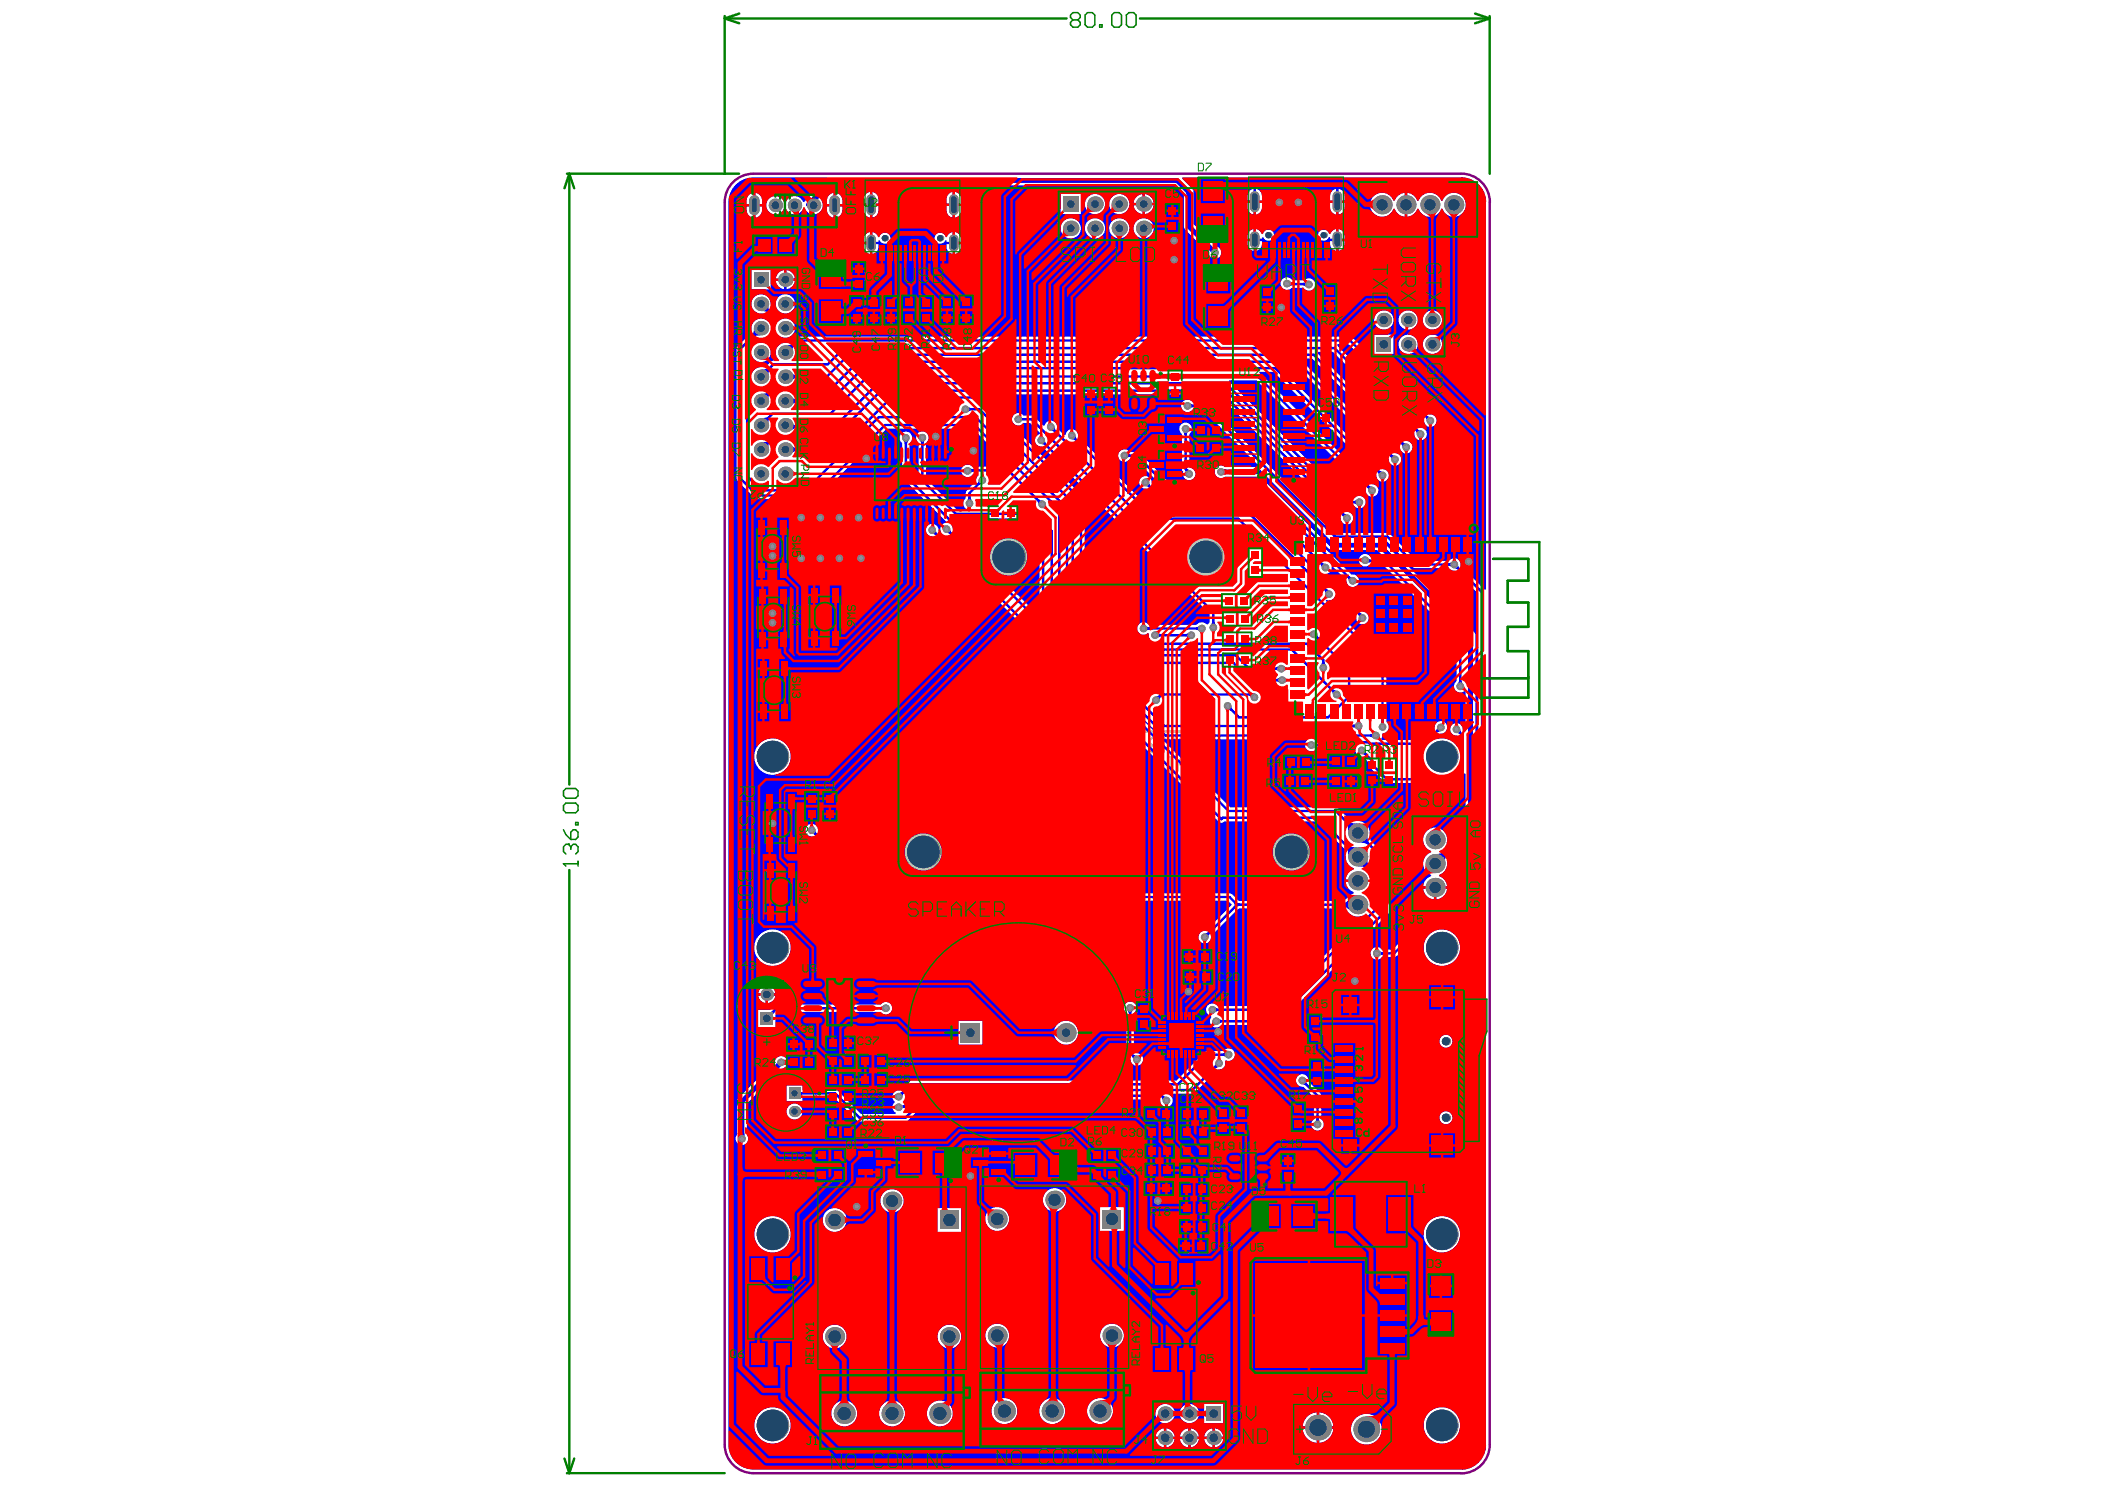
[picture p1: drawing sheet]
<svg xmlns="http://www.w3.org/2000/svg" width="297mm" height="210mm" viewBox="0 0 297 210" stroke-linecap="round" stroke-linejoin="round" font-family="sans-serif">
<g fill="#008000">
<circle cx="119.1" cy="199.4" r=".81"/>
<circle cx="125.9" cy="199.4" r=".81"/>
<circle cx="132.6" cy="199.4" r=".81"/>
<circle cx="115.6" cy="204.5" r=".08"/>
<circle cx="141.7" cy="199.1" r=".81"/>
<circle cx="148.5" cy="199.1" r=".81"/>
<circle cx="155.2" cy="199.1" r=".81"/>
<circle cx="138.2" cy="204.2" r=".08"/>
</g>
<g fill="none" stroke="#008000" stroke-width=".14">
<path d="M115.6 193.8h21.4v10.7h-21.4zM138.2 193.5h21.4v10.7h-21.4z"/>
<circle cx="110.9" cy="155.5" r="4.4"/>
</g>
<g fill="none" stroke="#008000" stroke-width=".34">
<path d="M102.3 2.6l2 .7M102.3 2.6h48.2M102.3 2.3v22.2M104.3 1.9l-2 .7M160.9 2.6h49.3M208.2 1.9l2 .7M210.2 2.6l-2 .7M210.2 2.3v22.2M80 24.5h24.3M80.3 24.5l.7 2.1M80.3 24.5l-.6 2.1M80.3 24.5v86.2"/>
<path d="M80.3 122.7v85.1M79.7 205.8l.6 2M80 207.8h22.3M81 205.8l-.7 2"/>
</g>
<g fill="none" stroke="#008000" stroke-width=".21">
<path d="M151.4 2.8l-.3-.3v-.4l.3-.3h.7l.3 .3v.4l-.3 .3M151.4 2.8l-.3 .4v.3l.3 .3h.7l.3-.3v-.3l-.3-.4M151.4 2.8h.7M153.1 2.1l.4-.3h.6l.4 .3v1.4l-.4 .3h-.6l-.4-.3zM155.2 3.5h.3v.3h-.3zM156.9 2.1l.3-.3h.7l.4 .3v1.4l-.4 .3h-.7l-.3-.3zM158.9 2.1l.4-.3h.7l.3 .3v1.4l-.3 .3h-.7l-.4-.3zM79.5 111.6l.4-.4h1.3l.4 .4v.7l-.4 .3h-1.3l-.4-.3zM79.5 113.6l.4-.3h1.3l.4 .3v.7l-.4 .4h-1.3l-.4-.4zM79.5 117l.4 .7 .6 .7M80.2 119.1h.1M80.2 119.1h-.3l-.4 .3v.7l.4 .4"/>
<path d="M80.2 119.1l.3 .3M80.5 117.4l.4-.4h.3l.4 .4v.7l-.4 .3h-.7zM80.5 119.4l.4-.3h.3l.4 .3v.7l-.4 .4M80.5 119.4v.4M81.2 116h.4v.4h-.4zM79.5 121.8h.1M79.5 121.8h2.1M79.5 121.8l.4 .4M81.6 121.5v.7"/>
</g>
<g fill="none" stroke="#800080" stroke-width=".17">
<path d="M115.4 167.4h20.9v25.8h-20.9zM138.4 167.3h20.9v25.8h-20.9z"/>
<circle cx="110.9" cy="155.5" r="4"/>
</g>
<circle cx="115.6" cy="154.2" r=".13" fill="none" stroke="#800080" stroke-width=".27"/>
<path d="M210.6 78.7h5.1l.1 .1v3.2l-2.9 .1v2.7h2.8l.1 .2v3.5l-2.9 .1v3.1h2.8l.1 .1v6.6l-.1 .2h-6.6l-.2-.1 .2-.2h6.4v-2.4h-6.4l-.2-.2 .2-.2h6.4v-3.5h-2.7l-.2-.2v-3.5h2.9v-3.1h-2.7l-.2-.1v-3.2l.2-.2h2.7v-2.7h-4.8l-.2-.1z" fill="#008080"/>
<path d="M206.2 24.5h-99.9a4 4 0 0 0-4 4v175.3a4 4 0 0 0 4 4h99.9M206.2 24.5a4 4 0 0 1 4 4M210.2 28.5v175.3M210.2 203.8a4 4 0 0 1-4 4" fill="none" stroke="#800080" stroke-width=".34"/>
<g fill="#a6968d">
<circle cx="167.7" cy="139.9" r=".27"/>
<circle cx="180.8" cy="43.4" r=".27"/>
<circle cx="136.9" cy="165.9" r=".27"/>
<circle cx="181.6" cy="40" r=".27"/>
<circle cx="184.7" cy="40.1" r=".27"/>
<circle cx="126.8" cy="154.7" r=".27"/>
<circle cx="126.8" cy="156.2" r=".27"/>
<circle cx="122.2" cy="64.7" r=".27"/>
<circle cx="137.3" cy="63.6" r=".27"/>
<circle cx="132" cy="61.6" r=".27"/>
<circle cx="185" cy="105.1" r=".27"/>
<circle cx="206.1" cy="96.8" r=".27"/>
<circle cx="190.9" cy="81.9" r=".27"/>
<circle cx="192.6" cy="79" r=".27"/>
<circle cx="187" cy="80.1" r=".27"/>
<circle cx="205.5" cy="102.9" r=".27"/>
<circle cx="203.3" cy="102.6" r=".27"/>
<circle cx="192.2" cy="105.8" r=".27"/>
<circle cx="136.5" cy="66.4" r=".27"/>
<circle cx="136.2" cy="57.7" r=".27"/>
<circle cx="130.2" cy="61.7" r=".27"/>
<circle cx="127.8" cy="61.8" r=".27"/>
<circle cx="138.6" cy="67.7" r=".27"/>
<circle cx="201.8" cy="59.3" r=".27"/>
<circle cx="200.5" cy="61.2" r=".27"/>
<circle cx="198.4" cy="63.1" r=".27"/>
<circle cx="195.1" cy="67.1" r=".27"/>
<circle cx="193.6" cy="69.2" r=".27"/>
<circle cx="191.8" cy="70.8" r=".27"/>
<circle cx="190.1" cy="73.1" r=".27"/>
<circle cx="171.4" cy="35.6" r=".27"/>
<circle cx="170" cy="132.2" r=".27"/>
<circle cx="113.1" cy="78.8" r=".27"/>
<circle cx="115.8" cy="78.8" r=".27"/>
<circle cx="118.5" cy="78.8" r=".27"/>
<circle cx="121.5" cy="78.8" r=".27"/>
<circle cx="183.2" cy="28.5" r=".27"/>
<circle cx="180.5" cy="28.5" r=".27"/>
<circle cx="165.7" cy="36.6" r=".27"/>
<circle cx="165.7" cy="33.9" r=".27"/>
<circle cx="121.2" cy="73" r=".27"/>
<circle cx="118.5" cy="73" r=".27"/>
<circle cx="115.8" cy="73" r=".27"/>
<circle cx="113.1" cy="73" r=".27"/>
<circle cx="109" cy="87.9" r=".27"/>
<circle cx="109" cy="86.5" r=".27"/>
<circle cx="109" cy="78.4" r=".27"/>
<circle cx="109" cy="77.1" r=".27"/>
<circle cx="164.6" cy="155.2" r=".27"/>
<circle cx="114.5" cy="117.1" r=".27"/>
<circle cx="109" cy="116.2" r=".27"/>
<circle cx="207.2" cy="79.2" r=".27"/>
<circle cx="185.9" cy="158.6" r=".27"/>
<circle cx="183.8" cy="152.4" r=".27"/>
<circle cx="171.9" cy="145.5" r=".27"/>
<circle cx="172" cy="150" r=".27"/>
<circle cx="173.4" cy="148.8" r=".27"/>
<circle cx="159.5" cy="142.2" r=".27"/>
<circle cx="160.4" cy="149.5" r=".27"/>
<circle cx="167.6" cy="57.3" r=".27"/>
<circle cx="172.3" cy="66.6" r=".27"/>
<circle cx="161.6" cy="68" r=".27"/>
<circle cx="158.7" cy="64.3" r=".27"/>
<circle cx="151.2" cy="61.4" r=".27"/>
<circle cx="186.7" cy="94.2" r=".27"/>
<circle cx="188.6" cy="98" r=".27"/>
<circle cx="195.1" cy="102.5" r=".27"/>
<circle cx="205.2" cy="79.6" r=".27"/>
<circle cx="194.3" cy="134.5" r=".27"/>
<circle cx="191.2" cy="138.4" r=".27"/>
<circle cx="120.9" cy="170.2" r=".27"/>
<circle cx="163.4" cy="169.4" r=".27"/>
<circle cx="110.2" cy="149.9" r=".27"/>
<circle cx="168.1" cy="89.6" r=".27"/>
<circle cx="163" cy="89.6" r=".27"/>
<circle cx="146.9" cy="62.1" r=".27"/>
<circle cx="171.2" cy="88.5" r=".27"/>
<circle cx="163.1" cy="98.8" r=".27"/>
<circle cx="177" cy="98.4" r=".27"/>
<circle cx="169.6" cy="88.7" r=".27"/>
<circle cx="161.4" cy="88.7" r=".27"/>
<circle cx="173.2" cy="99.6" r=".27"/>
<circle cx="191.7" cy="102.4" r=".27"/>
<circle cx="194.1" cy="103.8" r=".27"/>
<circle cx="187.5" cy="83.8" r=".27"/>
<circle cx="192.3" cy="87.2" r=".27"/>
<circle cx="143.7" cy="59.1" r=".27"/>
<circle cx="148.3" cy="60.2" r=".27"/>
<circle cx="136.8" cy="71" r=".27"/>
<circle cx="147.1" cy="71.1" r=".27"/>
<circle cx="131.5" cy="74.8" r=".27"/>
<circle cx="133.6" cy="74.6" r=".27"/>
<circle cx="171.6" cy="144.1" r=".27"/>
<circle cx="171.1" cy="142.4" r=".27"/>
<circle cx="125" cy="142.2" r=".27"/>
<circle cx="104.7" cy="160.6" r=".27"/>
<circle cx="180.8" cy="94.3" r=".27"/>
<circle cx="180.9" cy="95.9" r=".27"/>
<circle cx="196.8" cy="64.8" r=".27"/>
<circle cx="167.3" cy="60.5" r=".27"/>
<circle cx="167.8" cy="66.9" r=".27"/>
<circle cx="185.4" cy="89.5" r=".27"/>
</g>
<g fill="#c0c073">
<path d="M149.7 100.1h.3v.9h-.2v-.6h-.1z"/>
<path d="M145.4 100.3h.2v.1h.1l-.1-.3h.3v.2h.1v.4l-.3 .2v.1h-.1v-.3h.1v-.1h-.3z"/>
<path d="M158.4 99.9h.5v.5l-.3 .2v.1h.3v.3h-.3v-.1h-.2v-.5l.3-.1v-.3h-.3z"/>
<path d="M142.9 100.3h.2v-.2h.3l-.2 .3 .3-.1v.6h-.1v.1h-.3v-.1l.3-.2v-.1h-.5z"/>
<path d="M143.7 100.1h.3v.9h-.2v-.6h-.1z"/>
<path d="M144.7 100.1h.6v.9h-.2v-.6h-.1v-.1h-.2v.7h-.1z"/>
<path d="M144.2 100h.3v.7h-.1v.3h-.2v-.7h-.1z"/>
<path d="M157.3 100.1h.1v.6h.2v-.6h.1v.8h-.4z"/>
<path d="M150.2 100.1h.5v.2h-.3v.1h.1l-.1 .3 .3-.1v.3h-.2v.1h-.1v-.1h-.3v-.3h.1z"/>
<path d="M154.9 100.3h.2v-.2h.4v.5h.2v.3h-.3v-.6h-.2v.6h-.3z"/>
<path d="M153.6 99.9l.3 .1v.3h-.1v.3h.1v-.3h.2v.4h-.3v.3h-.2v-.3h-.1v-.3h.1z"/>
<path d="M154.5 100h.3v.9h-.2v.1h-.1v-.3h.1v-.4h-.1z"/>
<path d="M150.8 100.3h.2v.1h.1l-.1-.3h.3v.2h.1v.4l-.3 .2v.1h-.1v-.3h.1v-.1h-.3z"/>
<path d="M151.7 99.9h.3v1h-.1v.1h-.3v-.3h.1z"/>
<path d="M155.8 100.1h.3l-.1 .3 .2-.1v.6h-.1v.1h-.3v-.1h.2l.1-.3h-.4v-.2h.1z"/>
<path d="M153.2 100.7h.1v.2h-.1z"/>
<path d="M158 100h.3v.7h-.2v.3h-.1v-.7h-.1z"/>
<path d="M148.9 100.1h.6v.8h-.3v-.3h.2v-.2l-.3-.1v.7h-.2z"/>
<path d="M148.5 100.1h.3v.8h-.3z"/>
<path d="M147.8 100.1h.5v.9h-.1v-.7l-.3 .1v.6h-.1z"/>
<path d="M146.1 99.9h.3v.1h.2v.3h.1v.1h-.1v.5h-.3v.1h-.2v-.3h.3v-.6h-.1z"/>
<path d="M157.7 95.9h.2v.2h-.2z"/>
<path d="M156.5 95.6h1.1v.2h-1.1z"/>
<path d="M156.7 96.6h.6v.2h-.6z"/>
<path d="M157.3 96.5h.1v.1h-.1z"/>
<path d="M157.4 96.9h.3v.2h-.3z"/>
<path d="M157.6 95.8h.1v.1h-.1z"/>
<path d="M156.4 97.4h.1v.3h.2v.1h-.3z"/>
<path d="M156 96.2h.1v.1h.4v.2h-.5z"/>
<path d="M156.5 97.2h.3v.2h-.3z"/>
<path d="M154.9 97.2h.2v.6h-.2z"/>
<path d="M156.5 96.2h.2v.1h-.2z"/>
<path d="M155.1 95.6h.7v.7h-.1v-.5h-.6z"/>
<path d="M156.1 95.9h.1v-.1h.3v.1h-.3v.3h-.1z"/>
<path d="M154.9 95.8h.2v.4h-.2z"/>
<path d="M155.7 96.5h.1v.6h-.1z"/>
<path d="M154.3 96.6h.2v.6h-.2z"/>
<path d="M154.6 96.8h.2v.6h-.2v.3h-.1v-.5h.1z"/>
<path d="M154.2 96.1h.1v.5h-.1z"/>
<path d="M156.1 98h.1v.1h-.1z"/>
<path d="M155.8 97.1h.3v.1h-.1v.5h.1v.3l-.3-.2z"/>
<path d="M156.7 97.8h.4v-.1h.3l-.1 .3h-.6z"/>
<path d="M156.1 96.9h.1v-.1h.5v.1h-.5v.2h-.1z"/>
<path d="M156.8 97.1h.6v.1h-.6z"/>
<path d="M148.5 99.9h.3v.1h-.3z"/>
<path d="M147.9 90.5h.3v.1h.1v.3h-.1v-.3h-.3z"/>
<path d="M154.8 96.2h.1v.6h-.1z"/>
<path d="M148 91.7l.3-.2v.3h-.3z"/>
<path d="M147.9 91.8h.1v.2h-.1z"/>
<path d="M147 90.6l.3-.1-.1 .3h-.2z"/>
<path d="M147 91.5h.2v.3h-.2z"/>
<path d="M156.7 96.1h.7v.1h.2v.3l-.3-.2v-.1h-.6z"/>
<path d="M147.3 87.3h.2v-.2h.4v.5l-.3 .1v-.1l-.3-.2z"/>
<path d="M156.4 99.9v1h.3v.1h.1v-.1h.2v-.8h-.3v-.2zM156.7 100.3h.1v.4h-.1z"/>
<path d="M152.4 100v.9l.3 .1v-.1l.3-.2v-.7h-.1v-.1h-.3v.1zM152.6 100.1h.3v.5h-.2v.1h-.1z"/>
<path d="M147 100.1v1.1h.2v.1h.3v-.1h-.2v-.3h.3v-.6h-.1v-.2zM147.2 100.4h.3v.3h-.3z"/>
<path d="M145.9 86v.3l-.3 .1v.3h-.2v1.6h.2v.3l.3 .1v.2h.2v.1h.2v.8h-.3l-.1 .3h-.6v.1h-.2v.3h.2v.1l-.3 .2v.3l-.3 .1v.3l-.3 .2v.3l-1.2 .5v.2h-.1v.3h-.2v.4h.2v-.3h.1v-.3h.2v-.1h.3v-.2h.1v.2h.3v.7l-.3 .2-.1 .3h.3l.1-.3h.1v-.2h.2v-.9h.1v-.5l.3-.2v-.3l.3-.1v-.3l.3-.2v1.3h.2v.6h.1v.5h.2v.3l.2 .1v.3h.2v5.3h12.7v-12.6h-.1v-.2h-.2v.2h-8.7v-.2l-.3-.1v-.1h-.2v-.3h-.3l-.1-.3h-.3v-.2h-.3v-.1h-1.5v.1h-.4v.2h-.3l-.2 .3zM148.3 89.2h.5v-.2h.4v-.1h.3v-.2l.3-.1v-.4h.2v-.5h.1v-.1h7.8v.1h.1v8.4h-.1v.7h-.2v.1h.3v.5h-.6v.3h.2v-.2h.3v.3h-.2l-.1 .3h-.3v.1h-.6v-.1h-.5v.1h-.4v-.4h-.1v.4h-.3v-2.1h-.2v.4h-.1v.7h.1v1h-.3v-.4h-.1v.4h-.3v-.1h-.2v-.4h-.1v.5h-.3v-1h.2v.3h.1v-.4h-.1v-.8h-.2v-.2h-.1v2.1h-.3v-2.4h.6v.3h.1v-.5h-.9v2.6h-.1v-2.4h-.5v1.9h-.1v.1h-1.2v.4h-.4l.1-.2h.2v-.5h-.2v-.3h-.4v-.1h-.6v-.3h.1v-.2h.3l.2 .3h.4v-.3h-.1l-.2-.3h-.8v.2h-.3v1.6h-.2v.1h-.3v-2.4h-.4v.7h-.3v-.2h-.7v.2h-.2v.3l-.3 .1v-1.7h1v-.5h.2v-.3h.3v-.1h.1v-.1l.3-.2v-.3l.3-.1v-.3h.2v-.5h.1v-.6h.2v-1.1l.2 .1v.3h.2v.2h.1v.3l.3 .1v1.2h.2v.3h.1l.2 .3h.3l-.2-.3h-.1v-.3h-.2v-.5h.2l.1-.3h.3v.2h.2v.1l.2 .2v.3h.2v-.5h-.2v-.1h-.1l-.1-.3h-.3l-.2-.3h-.3v-.1l-.3-.2v-.3h-.1v-.1l-.3-.2v-.3l-.3-.1v-.6h-.1v-.1h-.5l-.1-.3h-.3v-.2h-.8zM146.3 86.3l.3-.2v-.1h.3v-.2h.3v.2h-.3l-.2 .3h-.1v.1l-.3 .1v.3h-.2v1.2l.3 .2v.2h.2v.2h.3l.1 .3h1.2v.1h-1.2v-.1h-.3v-.2h-.1v-.1h-.2l-.1-.3h-.2v-.3h-.1v-1.2h.1v-.3h.2zM147.9 96.9h.1v-.1h.6v.3h.2v.4h-.2v.3h-.6v-.1h-.1zM147.8 91.2h.1v.3h.1v-.3h.3v.3h.2v-.3l.3 .2v.1h-.2v.3l-.3 .2v.1h-.1v.1h-.4v-.5h.1l-.1-.2zM150.1 97.4h.4v.1h.2v.5h-.3v-.2h-.3zM146.7 90.5l.3-.2v-.1h.3v-.1h.3v.2h-.3v.2h.3v.3h-.1l.1 .3h-.1v-.2h-.2v.2h-.3v-.3h-.1v.3h-.3v-.3h.1zM148.2 85.8h.3l.1 .3h.3v.3l.3 .1v.5h.2v.9h-.2v.3h-.1v.2h-.2l-.1 .3h-.3v.2h-.2v-.2h.2v-.1h.1l.2-.3h.1v-.1h.2v-.3h.1v-.9h-.1v-.5l-.3-.1v-.1l-.3-.2v-.1h-.3zM147.2 87.1l.3-.1v-.2h.4l.1 .3h.2v.5h-.2l-.1 .3h-.6v-.2h-.1zM147.8 90.1h.1v.1h.3v.1l.3 .2 .3 .6h-.3v-.2h-.2v.2h-.3v-.2h-.1v.2h-.1v-.2h.1v-.1h-.1v-.3h.1v-.2h-.1zM146.6 91.2h.3v.3h.1v-.3h.2l.1 .3h.2v-.3h.1v.3h-.1l.1 .3h-.4v.2h.3l.1 .2h-.4l-.2-.2-.3-.2v-.3h-.1zM147.2 86.3h.1v.1h-.1zM148 86.3l.6 .2v.3h.2v.2h-.2v-.2h-.1v-.1l-.3-.2v-.1h-.2zM148 88.3h.3v-.1l.3-.2v-.3h.2v.3h-.2v.2h-.1l-.2 .2h-.3zM146.6 87.7h.1v.3l.3 .2v.1h.3v.1h-.3v-.1h-.1l-.2-.3h-.1zM146.7 86.5l.3-.1-.3 .6h-.1v-.3h.1zM147.3 85.7h.7v.1h-.7zM146.4 87.1h.2v.2h-.2zM157.7 98.1l.3-.1v.2h-.3zM147.3 97.7l.3 .1v.2h.2l.1 .2h-.6zM148.5 98.1h.3v.1h-.3zM146.4 87.4h.2v.2h-.2zM147.5 93h.3v.3h-.2zM150.1 98.1h.3v.1h-.3zM147.5 88.4h.4v.2h-.4zM148.8 87.3h.1v.1h-.1z"/>
</g>
<g fill="none" stroke="#c0c073" stroke-width=".27">
<path d="M148.6 38.5h15.4v-4.6h-15.4v4.6M140.9 113.1l.3-.4h.7l.3 .4v1.3l-.3 .4h-.7l-.3-.4zM143.6 114.4h.3v.4h-.3zM144.9 114.8h.7M145.2 112.7h.1M145.2 112.7v2.1M145.2 112.7l.4 .4M146.2 112.7v1.4l.7 .7 .7-.7v-1.4M150.3 113.1l.3-.4h.7l.3 .4v1.3l-.3 .4h-.7l-.3-.4zM152.3 106.8v2h1l.4-.3v-.7l-.4-.3h-1M152.3 114.1l.4-.3h1v.6l-.4 .4h-.6l-.4-.4zM152.3 112.7l.7 .4 .7 .7"/>
<path d="M154.3 113.1l.4-.4h.7l.3 .4v1.3l-.3 .4h-.7l-.4-.4zM154.7 107.5h.3l.7 .7M155.2 110.3h.4v.4h-.4zM155.2 111.3h.4v.4h-.4zM155.7 107.5v1.3M156 105.2v-1.1l.3 .4 .4-.4v1.1M156.4 113.1l.3-.4h.7l.3 .4v1.3l-.3 .4h-.7l-.3-.4zM156.6 110.3h.3l.7 .7M157.1 104.1h.7M157.4 107.5h-.7l-.3 .3v1h1l.3-.3-.3-.3h-1M157.4 104.1v1.1M157.6 110.3v1.4"/>
<path d="M158.3 109.6v2.1l1.3-2.1v2.1M158.4 107.8l.3-.3h.7l.3 .3v.7l-.3 .3h-.7l-.3-.3zM158.9 104.8h.6M159.2 104.5v1.3l-.3 .3M160.2 105.1l.3-.3h.7l.4 .3v.7l-.4 .3h-.7l-.3-.3zM160.3 110.7h1.3M160.4 107.1l.3-.3h1.1v2h-1.1l-.3-.3v-.3l.3-.4-.3-.3zM160.4 113.1l.3-.4h.7l.4 .4v1.3l-.4 .4h-.7l-.3-.4zM160.7 107.8h1.1M161.8 107.8h.1M162.2 104.5l.4-.4h1v2h-1l-.4-.3v-.3l.4-.4-.4-.3zM162.4 113.1l.4-.4h.6l.4 .4v1.3l-.4 .4h-.6l-.4-.4z"/>
<path d="M162.6 105.1h1M162.6 110.3h.7M163 110v1.3l-.4 .4M163.6 105.1h.1M164.3 106.1v-2l.6 .7 .7-.7v2M164.3 110.3h.4l.6 .7M164.8 106.8h.7M164.8 108.8h.7M165.1 106.8v2M165.3 110.3v1.4M165.8 113.1l-.3-.4h-.7l-.3 .4v.3l1.3 1.4h-1.3M166 111.7v-1.4l.7-.7 .7 .7v1.4"/>
<path d="M166 110.7h1.4M166.1 108.8v-1.3l.7-.7 .7 .7v1.3M166.1 107.8h1.4M166.3 104.5l.3-.4h.7l.3 .4v.3l-.3 .3h-.7l-.3 .4v.3l.3 .3h.7l.3-.3M166.8 114.8h.7M167.2 112.7h.1M167.2 112.7l.3 .4M167.2 112.7v2.1"/>
</g>
<g fill="none" stroke="#c0c073" stroke-width=".24">
<path d="M148.6 36.3h15.4M149 36.7v.3v-.3h.8v.3v-.3M149.2 37.9h.4M149.4 36.7v1.2M149.4 35.5v.1M149.7 34.5h.7M149.7 35.1h.5M149.7 34.5l-.3 .2 .1 .2 .2 .2M149.7 34.5l-.2 .2v.2l.2 .2M149.8 35.1l-.2 .5-.2 .1v-.1M149.8 35.1l-.3 .5h-.1M149.9 35.1h-.1"/>
<path d="M150 35.7h.4M150 37.5v.2a.47 .47 0 0 0 .7 0M150 36.7v.3zM150 36.9a.41 .41 0 0 1 .5-.2 .41 .41 0 0 1 .3 .3M150.2 34.5v1.2M150.5 34.5h.4M150.7 34.5l.2 1.2 .2-1.2 .3 1.2 .2-1.2M150.8 37.6v.3zM150.8 37l-.1 .2-.7 .3M150.8 37l-.7 .3-.1 .2M150.9 37.7v.1M151.1 34.5l-.2 .9"/>
<path d="M151.3 36.7h.7M151.3 36.7l-.3 .2 .1 .3 .2 .1M151.3 37.3h.4M151.3 36.7l-.2 .2v.3l.2 .1M151.3 37.3l-.1 .5-.2 .1-.1-.1M151.3 37.3l-.2 .5h-.2M151.4 34.5h.4M151.5 37.3h-.2M151.5 34.5l-.1 .9M151.6 37.9h.4M151.7 36.7v1.2M151.8 36.7v1.2"/>
<path d="M152.3 33.9v4.6M152.5 37.9h.3M152.5 34.5h.4M152.5 35.7h.4M152.6 37.9l.4-1.2 .4 1.2M152.7 34.5l.7 .7M152.8 37.6h.5M153 36.9l-.3 1M153.1 35l-.4 .7M153.2 35l-.5 .7M153.2 37.9h.3M153.2 34.5h.4"/>
<path d="M153.2 35.7h.4M153.4 34.5v1.2M153.5 34.5v1.2M153.8 35.4l.2 .2 .3 .1M153.8 34.5v.3zM154.1 36.7h.6M154.1 37.9h.6M154.1 36.7a.64 .64 0 0 0-.4 .6 .64 .64 0 0 0 .4 .6M154.1 36.7a.68 .68 0 0 0 0 1.2M154.3 34.5l-.4 .2M154.3 34.5a.64 .64 0 0 1 .4 .6 .64 .64 0 0 1-.4 .6M154.3 34.5a.68 .68 0 0 1 0 1.2"/>
<path d="M154.4 36.7v1.2M154.5 36.7v1.2M154.8 35.3v.2a.47 .47 0 0 0 .8 0M154.8 37.5v.2a.47 .47 0 0 0 .8 0M154.8 36.7v.3zM154.8 34.5v.3zM154.9 34.7a.41 .41 0 0 1 .4-.2 .41 .41 0 0 1 .3 .3M154.9 36.9a.41 .41 0 0 1 .4-.2 .41 .41 0 0 1 .3 .3M155.6 35.3v.4zM155.6 37.6v.3zM155.6 37l-.1 .2-.7 .3M155.6 37l-.7 .3-.1 .2"/>
<path d="M155.6 34.8l-.1 .1-.7 .4M155.6 34.8l-.7 .3-.1 .2M155.9 33.9v4.6M156.2 35.5v.1M156.5 34.5h.7M156.5 34.5l-.2 .2v.2l.2 .2M156.5 34.5l-.2 .2 .1 .2 .1 .2M156.5 35.1h.5M156.6 35.1l-.2 .5-.1 .1-.1-.1M156.6 35.1l-.2 .5h-.2M156.7 35.1h-.1M156.8 35.7h.4"/>
<path d="M157 34.5v1.2M157.1 34.5v1.2M157.1 37.5v.2a.47 .47 0 0 0 .7 0M157.1 36.7v.3zM157.1 36.9a.41 .41 0 0 1 .4-.2 .41 .41 0 0 1 .4 .3M157.4 34.5h.3M157.5 34.5l.3 1.2 .2-1.2 .2 1.2 .2-1.2M157.9 37.6v.3zM157.9 37l-.2 .2-.6 .3M157.9 37l-.7 .3-.1 .2M157.9 34.5l-.1 .9M158 37.6l.2 .2 .3 .1"/>
<path d="M158 36.7v.3zM158.2 34.5h.4M158.4 34.5l-.2 .9M158.5 36.7l-.4 .2M158.5 36.7a.68 .68 0 0 1 0 1.2M158.5 36.7a.64 .64 0 0 1 .4 .6 .64 .64 0 0 1-.4 .6M159.1 34.5h.6M159.1 34.5a.31 .31 0 0 0-.3 .3 .31 .31 0 0 0 .3 .3M159.1 35.1h.4M159.1 34.5l-.3 .2 .1 .3 .2 .1M159.3 35.7h.4M159.5 34.5v1.2"/>
<path d="M159.6 34.5v1.2M160 33.9v4.6M160.7 37.3l-.1 .4 .2 .2M160.7 34.5h.6M160.7 35.7h.6M160.7 34.5a.64 .64 0 0 0-.4 .6 .64 .64 0 0 0 .4 .6M160.7 34.5a.68 .68 0 0 0 0 1.2M160.8 36.7l.4 .1 .1 .1v.1v-.1M160.8 37.2h.2M160.8 36.7l-.2 .2 .1 .3h.1M160.8 36.7l-.1 .2v.1l.1 .2M160.8 37.2l-.1 .1a.33 .33 0 0 0-.2 .3 .33 .33 0 0 0 .3 .3"/>
<path d="M161 34.5v1.2M161.1 34.5v1.2M161.3 37.7v-.1v.1l-.1 .1-.4 .1M161.4 34.5h.4M161.5 36.7h.3M161.6 34.5v1.2l.7-1.1M161.6 36.7l.4 1.2 .4-1.2M162.2 35.7h.3M162.2 36.7h.3M162.3 34.5v1.2M162.3 36.7l-.3 1M162.5 34.5h-.2l-.7 1.1"/>
<path d="M162.7 35.2h.4M162.8 37.3v.4l.2 .2M162.8 34.5v.3zM162.8 35.2v.5M162.9 35.5l.4 .2M162.9 35.2v.5M163 37.2l-.1 .1a.33 .33 0 0 0-.2 .3 .33 .33 0 0 0 .3 .3M163 36.7l.4 .1 .1 .1-.1 .1v-.1M163 36.7l-.2 .2v.3h.2M163 37.2h.2M163 36.7l-.2 .2 .1 .3h.1M163.3 34.5l-.4 .2"/>
<path d="M163.3 34.5a.64 .64 0 0 1 .4 .6 .64 .64 0 0 1-.4 .6M163.3 34.5a.68 .68 0 0 1 0 1.2M163.4 37.7v-.1l.1 .1-.1 .1-.4 .1"/>
</g>
<path d="M136.9 103.2h31v12.4h-31z" fill="none" stroke="#c0c073" stroke-width=".34"/>
<path d="M145.6 78.6a3.2 3.2 0 0 0-4.8-2.9 3.2 3.2 0 0 0-.2 5.6 3.2 3.2 0 0 0 5-2.5M166.9 78.6a3.2 3.2 0 0 1 4.8-2.9 3.2 3.2 0 0 1 .2 5.6 3.2 3.2 0 0 1-5-2.5M133.5 120.2a3.2 3.2 0 0 0-4.8-2.9 3.2 3.2 0 0 0-.2 5.6 3.2 3.2 0 0 0 5-2.5M185.4 120.2a3.2 3.2 0 0 0-4.7-2.9 3.2 3.2 0 0 0-.2 5.6 3.2 3.2 0 0 0 4.9-2.5" fill="none" stroke="#c0c073" stroke-width="1.8"/>
<g fill="#00f">
<path d="M174.1 127.4l.3-.2 .6 .2v.4l-.6 .2-.3-.1 .1-.3z"/>
<path d="M185.4 90l.5-.5 .2 .4-.3 .3z"/>
<path d="M167.2 66.3l.3-.2 .4 .2-.6 .4z"/>
<path d="M166.9 60.9h.8l-.2 .4h-.4z"/>
<path d="M196.1 64.3l.3-.2 .4 .2-.5 .5z"/>
<path d="M180.1 95.8l.4-.2v.7l-.4-.2z"/>
<path d="M180 94.2l.4-.3v.8l-.4-.2z"/>
<path d="M104.4 159.9h.6l.1 .4h-.8z"/>
<path d="M124.2 142.1l.4-.3v.8l-.4-.2z"/>
<path d="M171.5 142.1l.4 .2v.3l-.4 .2z"/>
<path d="M172 143.7l.5 .2v.3l-.5 .2z"/>
<path d="M133.6 75.2l.5-.5 .2 .4-.3 .3z"/>
<path d="M131.5 75.3l.6-.5 .2 .4-.3 .3z"/>
<path d="M146.3 70.7l.3-.3 .5 .2-.6 .5z"/>
<path d="M136.6 70.2h.4l.2 .4h-.8z"/>
<path d="M148.3 60.8l.5-.6 .2 .5-.3 .2z"/>
<path d="M191.6 86.6l.3-.2 .5 .3-.7 .4z"/>
<path d="M186.9 83.3l.3-.2 .4 .2-.6 .4z"/>
<path d="M193.3 103.6l.5-.2v.7l-.5-.2z"/>
<path d="M190.9 102.2l.4-.2v.8l-.4-.2z"/>
<path d="M173.2 100.1l.6-.5 .1 .4-.2 .3z"/>
<path d="M161.7 88.3l.5 .2v.3l-.5 .2z"/>
<path d="M168.8 88.5l.4-.2v.7l-.4-.2z"/>
<path d="M176.3 97.8h.7l-.5 .5-.1-.1-.2-.1z"/>
<path d="M163.1 98.2l.5-.1 .2 .2-.1 .5z"/>
<path d="M171 87.7h.4l.2 .4h-.8z"/>
<path d="M146.9 62.6l.6-.5 .1 .5-.2 .2z"/>
<path d="M163.4 89.2l.4 .2v.4l-.4 .2z"/>
<path d="M167.3 89.4l.4-.2v.8l-.4-.2z"/>
<path d="M109.7 149.9l.5 .5-.3 .2-.4-.5z"/>
<path d="M194.7 134.1l.4 .2v.4l-.4 .2z"/>
<path d="M204.4 79.5l.4-.2v.7l-.4-.2z"/>
<path d="M205.2 80.2l.6-.6 .1 .5-.2 .2z"/>
<path d="M187.9 97.5l.2-.2 .5 .1-.5 .6z"/>
<path d="M186.6 93.4h.3l.2 .4h-.7z"/>
<path d="M151.2 62l.6-.6 .2 .5-.3 .2z"/>
<path d="M159 63.9l.5 .2v.3l-.5 .2z"/>
<path d="M161.6 68.6l.6-.6 .1 .5-.2 .3z"/>
<path d="M172.7 66.2h.3v.7h-.3z"/>
<path d="M168 56.9l.4 .2v.3l-.4 .2z"/>
<path d="M159.7 149l.2-.3 .5 .2-.5 .5z"/>
<path d="M159.1 142.6h.8l-.3 .4h-.3z"/>
<path d="M172.5 148.6l.5-.2v.8l-.5-.3z"/>
<path d="M171.5 150l.5 .5-.4 .2-.3-.2z"/>
<path d="M183.8 153l.5-.6 .2 .5-.3 .2z"/>
<path d="M185.7 157.8h.4l.2 .4h-.8z"/>
<path d="M114.5 117.6l.6-.5 .2 .5-.3 .2z"/>
<path d="M163.9 154.8l.2-.3 .5 .2-.5 .5z"/>
<path d="M170 131.7l.5-.2 .2 .2-.2 .5z"/>
<path d="M170.7 35.3l.5-.4 .2 .2-.5 .5z"/>
<path d="M189.4 72.6l.2-.2 .5 .2-.6 .5z"/>
<path d="M191 70.7l.4-.2v.7l-.4-.2z"/>
<path d="M192.9 68.7l.2-.2 .5 .1-.5 .6z"/>
<path d="M194.6 66.4l.5 .1-.5 .6-.2-.5z"/>
<path d="M197.7 62.6l.3-.2 .4 .1-.5 .6z"/>
<path d="M199.7 60.8l.3-.3 .5 .2-.6 .5z"/>
<path d="M201.1 58.9l.3-.3 .4 .2-.5 .5z"/>
<path d="M138.1 67.7l.5 .6-.4 .1-.3-.2z"/>
<path d="M127.5 62.2h.7l-.2 .4h-.3z"/>
<path d="M129.8 62.1h.7l-.2 .5h-.3z"/>
<path d="M136.6 57.4l.5 .2v.3l-.5 .2z"/>
<path d="M136.9 66l.4 .2 .1 .3-.4 .2z"/>
<path d="M192.2 106.4l.5-.5 .2 .4-.3 .3z"/>
<path d="M202.8 102.6l.5 .6-.4 .1-.3-.2z"/>
<path d="M206.1 102.9l.1 .4-.2 .3-.5-.2z"/>
<path d="M186.3 79.6l.3-.2 .4 .1-.5 .6z"/>
<path d="M193.1 78.7l.4 .3-.1 .3-.5 .2z"/>
<path d="M190.4 81.2l.4 .2-.5 .6-.2-.5z"/>
<path d="M205.9 96h.3l.2 .4h-.7z"/>
<path d="M185.4 104.7l.5 .2v.4l-.5 .2z"/>
<path d="M127.3 155.9l.3 .1v.3l-.3 .1z"/>
<path d="M126.8 154.2l.5-.2 .2 .2-.1 .5z"/>
<path d="M183.9 39.9l.5-.2-.1 .8-.4-.3z"/>
<path d="M182 39.7l.5 .2-.1 .3-.5 .2z"/>
<path d="M114.3 28.1l.4-.4h1l-.2 .4 .1 .3z"/>
<path d="M108.6 142.8h.2l.3-.3 .2 .3-.2 .3v.2z"/>
<path d="M112.9 153.9l.1 .1 .2 .1v.3h-.2l-.1 .2z"/>
<path d="M189.9 116.1l.3-.2a1.89 1.89 0 0 0 1.4 .3l-1.4 1.3v-.9z"/>
<path d="M191.6 118.9l1.3-1.4 .1 .9 .2 .5-.2 .2a1.89 1.89 0 0 0-1.4-.2z"/>
<path d="M191.6 122.2l1.3-1.3 .1 .9 .2 .5-.2 .2a1.89 1.89 0 0 0-1.4-.3z"/>
<path d="M189.9 119.5l.3-.3a1.89 1.89 0 0 0 1.4 .3l-1.4 1.4v-.9z"/>
<path d="M189.4 127.4a1.89 1.89 0 0 0 1.2-.7v1.9l-.7-.6-.5-.2z"/>
<path d="M202.5 120.5a1.68 1.68 0 0 0 1.3-.4l.5 .5-.3 .5-.1 .7z"/>
<path d="M107.4 59l.6-.1 .4-.2 .2 .3-.1 .4-.1 .6z"/>
<path d="M111.7 59.5l.3 .4 .4 .2v.3l-1 .4z"/>
<path d="M111.5 55.9l.5 .4 .4 .1v.3l-.4 .2-.5 .4z"/>
<path d="M107.4 55.6l.6-.1 .4-.2 .2 .3-.1 .3-.1 .7z"/>
<path d="M111.5 52.4l.5 .4 .4 .2v.3l-.4 .1-.5 .4z"/>
<path d="M107.4 52.1h.6l.4-.2 .2 .2-.1 .4-.1 .6z"/>
<path d="M110.8 48.7l.7-.1 .3-.1 .3 .2-.2 .4-.1 .6z"/>
<path d="M106.4 46.3l1 1-.6 .1-.4 .1-.3-.2 .2-.4z"/>
<path d="M107.4 43.9l1-1 .1 .6 .1 .4-.2 .2-.4-.2z"/>
<path d="M107.4 62.4l.6-.1 .4-.1 .2 .2-.1 .4-.1 .6z"/>
<path d="M111.5 62.7l.5 .4 .4 .1v.4l-.4 .1-.5 .4z"/>
<path d="M103.8 26.1a3.5 3.5 0 0 1 2.5-1.1h10.4l.1 .2-3.3 3.3h-.2a1.29 1.29 0 0 0-1.3-.8 1.29 1.29 0 0 0-1.1 1h-.2l-.1-.2a1.3 1.3 0 0 0-2-.6 1.3 1.3 0 0 0 .1 2.1 1.3 1.3 0 0 0 2-.8h.2v.2a1.29 1.29 0 0 0 1.3 .8 1.29 1.29 0 0 0 1.1-.9l.3 .1a1.3 1.3 0 0 0 1.8 .7 1.3 1.3 0 0 0 .4-1.9l2-2.1h48l1.2 1.3 .1 4.8 3.5 3.5a.9 .9 0 0 0 .9 .8 .9 .9 0 0 0 .9-.9 .9 .9 0 0 0-.9-.9l-3.1-3.1v-4.8l-1.6-1.6 .1-.2h39.4a3.4 3.4 0 0 1 3.4 3.5v54.6l-.2 .1-3.4-3.4a.96 .96 0 0 0-.6-1 .96 .96 0 0 0-1.1 .3h-4.5l-3.9-3.9h-7.4l-18.3-18.3-.4-.2h-1.6a.91 .91 0 0 0-1.3-.1 .91 .91 0 0 0 0 1.4 .91 .91 0 0 0 1.3-.2h1.4l7.9 7.9v.2h-4.8a.9 .9 0 0 0-1.2 .1 .9 .9 0 0 0 .1 1.2 .9 .9 0 0 0 1.2 .1h4.4l10.2 10.1 .5 .2h6.3l.9 .8-.1 .2h-1.7a.91 .91 0 0 0-1.3-.3 .91 .91 0 0 0-.1 1.4 .91 .91 0 0 0 1.3 0h1.8l10.4 10.3v6.1a.9 .9 0 0 0-.1 1.2 .9 .9 0 0 0 1.2 .2h.2v5.7h-.2l-.2-.2a.91 .91 0 0 0-.9-1 .91 .91 0 0 0-.9 1 .91 .91 0 0 0 1.1 .8l.1 .1v1.4l-.1 .1-.2-.3a2.57 2.57 0 0 0-2.9-.8l-.1-.2 .7-.6a.91 .91 0 0 0 1-.9 .91 .91 0 0 0-1-.9 .91 .91 0 0 0-.8 1.1l-1.6 1.6h-5.8l-.1-.2 .1-.6 .2-.2a.88 .88 0 0 0 .7-.6 .88 .88 0 0 0-.3-1v-8.5l-8.5-8.5 .1-.2a.88 .88 0 0 0 1.2-.5h.2l2.8 2.8a.91 .91 0 0 0 .7 1.1 .91 .91 0 0 0 1.1-.8 .91 .91 0 0 0-1-1l-5.1-5.1 .1-.2a.87 .87 0 0 0 .7-.9l.2-.1 1.9 1.9a.91 .91 0 0 0 .9 1 .91 .91 0 0 0 .9-1 .91 .91 0 0 0-1.2-.8l-12.7-12.6-12.7-.1-4.4-4.4-.4-.2h-1a.91 .91 0 0 0-1.3-.1 .91 .91 0 0 0 0 1.4 .91 .91 0 0 0 1.3-.2h.8l4.4 4.4 .4 .2v.1h-1.1l-1.4-1.3a.92 .92 0 0 0-.8-1 .92 .92 0 0 0-1 1 .92 .92 0 0 0 1.1 .8l1.4 1.3-.1 .2h-2.1l-8.8-8.9a.91 .91 0 0 0-.8-1 .91 .91 0 0 0-1 .7l-.2 .1-1-1a.9 .9 0 0 0-.7-1 .9 .9 0 0 0-1.1 .6l-.2 .1-1.4-1.4-1.4-.1a.89 .89 0 0 0-1.3-.1 .89 .89 0 0 0 0 1.3 .89 .89 0 0 0 1.3-.1h1l1.4 1.4-.1 .2h-.1a.93 .93 0 0 0-.5 1.1 .93 .93 0 0 0 1 .6l23.6 23.6v1.1l-.2 .4h-.2a1 1 0 0 0-1.5 0h-6.7a.92 .92 0 0 0-1.3-.1 .92 .92 0 0 0-.1 1.3 .92 .92 0 0 0 1.3 0l.3 .8-.1 .2h-3.3l-5.8-5.8-.1-14.2-14.5-14.5 .1-.2h33.2l17.4 17.3a.91 .91 0 0 0 .8 1.1 .91 .91 0 0 0 1-1 .91 .91 0 0 0-1.1-.8l-17.5-17.4 .1-.2h.2l16.7 16.6 .3 .2h1.4a.91 .91 0 0 0 1.3 .1 .91 .91 0 0 0 0-1.4 .91 .91 0 0 0-1.4 .2h-1.1l-16.5-16.5 .1-.2h3.8l15.4 15.4a.92 .92 0 0 0 .9 1.1 .92 .92 0 0 0 .9-1 .92 .92 0 0 0-1.1-.8l-15.7-15.7v-.1h2l14.5 14.4a.91 .91 0 0 0 .9 1 .91 .91 0 0 0 .9-1 .91 .91 0 0 0-1.1-.8l-14.4-14.4v-.2h2.3l13.1 13.2a.91 .91 0 0 0 .9 1 .91 .91 0 0 0 1-1 .91 .91 0 0 0-1.1-.8l-13.2-13.2 .1-.1h1.6l12.3 12.3a.91 .91 0 0 0 .9 1.1 .91 .91 0 0 0 .9-1 .91 .91 0 0 0-1-.8l-12.4-12.4v-.2h2.2l11.4 11.5a.91 .91 0 0 0 .9 1 .91 .91 0 0 0 1-1 .91 .91 0 0 0-1.1-.8l-11.6-11.6v-.2h1.6l10.6 10.7a.92 .92 0 0 0 .9 1 .92 .92 0 0 0 .9-1 .92 .92 0 0 0-1.1-.8l-10.7-10.7-.4-.2h-78l-.4 .2-.6 .5-.3 .1a1.41 1.41 0 0 0-1.5 .7 1.41 1.41 0 0 0 .2 1.7l-.1 .2h-.9l-.8 .8-.2 .1a2.21 2.21 0 0 0-1.6 .5l-.2 .3h-.1v-2.3l.1-.1a1.36 1.36 0 0 0 2 .7 1.36 1.36 0 0 0 .4-2v-.2l1-.9 .2-.5 .1-.1a1.36 1.36 0 0 0 2 .1 1.36 1.36 0 0 0 0-2 1.36 1.36 0 0 0-2 .1l-.1-.1-.1-.9-.7-.8-.1-.3a1.47 1.47 0 0 0-.6-1.5 1.47 1.47 0 0 0-1.6 0 1.41 1.41 0 0 0-.4 1.7 1.41 1.41 0 0 0 1.6 .7l.3 .2 .5 .4v.6h-.2l-.2-.2a1.42 1.42 0 0 0-1.6 0 1.42 1.42 0 0 0-.6 1.5l-.1 .3-1.8 1.9-.2 .3v18.3l.2 .3 2.6 2.6h8.4l10-9.9h12.2l5.2 5.2-.2 .1h-5a.91 .91 0 0 0-1.4 0 .91 .91 0 0 0 .1 1.4 .91 .91 0 0 0 1.4-.3h.6l.1 .2-.3 .3-.1 .5-1.4 1.5-.1 .9a.89 .89 0 0 0 .2 1.5v.2h-1.3l-4.4-4.4v-5.1a.91 .91 0 0 0 .1-1.4 .91 .91 0 0 0-1.4 .1 .91 .91 0 0 0 .2 1.3v5.3l.2 .3-.1 .2-1.3-1.4v-4.4a.91 .91 0 0 0 .1-1.3 .91 .91 0 0 0-1.4 0 .91 .91 0 0 0 .2 1.4v4.8l6.2 6.2v.2a.88 .88 0 0 0-.7 1.2l-.2 .1-.1-.2a.91 .91 0 0 0-.9-1 .91 .91 0 0 0-1 1 .91 .91 0 0 0 1.1 .8l40.3 40.2 .4 .2 .4-.2h13l3.9 3.8 .1 .2a4.5 4.5 0 0 0 .4 2l.3 .3 .5 .3v.1a1.66 1.66 0 0 0-1.1 1.5h1.7v.3l-1.7 .1a1.68 1.68 0 0 0 1.1 1.3v.2l-1.5 1.1h-14.6l-.2-.1-.8-.8-.4-.2h-49.3l-8.7-8.8a.91 .91 0 0 0-.9-1 .91 .91 0 0 0-1 1 .91 .91 0 0 0 1.1 .8l9.1 9 49.5 .1 .5 .5-3.7 3.7a.91 .91 0 0 0-1 .9 .91 .91 0 0 0 1 .9 .91 .91 0 0 0 .8-1.1l4-3.9h14.6l.2 .1a4.5 4.5 0 0 0 1.7 1.1l.9-.1 .1 .1-12.6 12.6h-8a.89 .89 0 0 0-1.4 0 .89 .89 0 0 0 .5 1.4v.2a.91 .91 0 0 0 .2 1.3 .91 .91 0 0 0 1.3-.2l7.8-.1 15.7-15.6 .1-.3v-7.4l-2.5-2.6-.1-.2a4.5 4.5 0 0 0-.5-1.9 2.16 2.16 0 0 0-1.9-.7l-.5-.2-1.6-1.6-.4-.1h-14.9l-39.1-39.1-.1-.5-.2-.3v-.2h10.1l2.4 2.4v10.5l17.6 17.5 20.1 .1v.2l-.1 .1a.92 .92 0 0 0 .3 1.2 .92 .92 0 0 0 1.2-.2h3.2h.2l.4-.4h1.7l.1 .2a.98 .98 0 0 0 .9 1.4l1.2 1.1v.5l.1 .2 1.7 1.7 .4 .1h9.4l.3-.1 1.2-1.2 .2 .1v7.3l-2.5 2.6-.2-.1a1.7 1.7 0 0 0-1-2.2 1.7 1.7 0 0 0-2.2 1.1 1.7 1.7 0 0 0 1.1 2.1v.2h-.1a1.7 1.7 0 0 0-1.1 1.7 1.7 1.7 0 0 0 1.2 1.5v.2h-.1a1.68 1.68 0 0 0-1.1 1.4h3.4a1.66 1.66 0 0 0-1.1-1.4v-.2h.1a2 2 0 0 0 1-2l.2-.5 3.6-3.6 .2-.5-.1-27.4-11-11.1-.3-.2-1.7-1.7v-.2h.5l3.9 3.9 5 .1 .4 .3 .5 .1 3.2 3.2v38.1l-12.1 12.1h-1.5a.91 .91 0 0 0-1.3-.2 .91 .91 0 0 0 0 1.4 .91 .91 0 0 0 1.4-.2h1.6l.4-.1 12.4-12.5 .2 .1v81.4a3.5 3.5 0 0 1-3.5 3.4h-99.9a3.5 3.5 0 0 1-3.5-3.5v-175.3a3.5 3.5 0 0 1 1-2.4zM177.2 26.6v1.7h.9a1.23 1.23 0 0 0-.9-1.7zM176.3 26.9a1.49 1.49 0 0 0-.3 1.4h.9v-1.7zM188.9 26.6v1.7h.8a1.23 1.23 0 0 0-.8-1.7zM188 26.9a1.5 1.5 0 0 0-.3 1.4h.8v-1.7zM193.7 27.8a1.7 1.7 0 0 0 .5 2.6 1.7 1.7 0 0 0 2.4-1h.2a1.66 1.66 0 0 0 1.4 1.2v-3.4a1.66 1.66 0 0 0-1.4 1.1h-.2a1.7 1.7 0 0 0-2.9-.5zM198.6 27.2v3.4a1.66 1.66 0 0 0 1.4-1.2h.2a1.69 1.69 0 0 0 1.6 1.2 1.69 1.69 0 0 0 1.6-1.2h.1a1.7 1.7 0 0 0 2.7 .9 1.7 1.7 0 0 0 0-2.8 1.7 1.7 0 0 0-2.7 .8h-.1a1.69 1.69 0 0 0-1.6-1.1 1.69 1.69 0 0 0-1.6 1.1h-.2a1.66 1.66 0 0 0-1.4-1.1zM161.5 27.4v1.2h1.3a1.42 1.42 0 0 0-1.3-1.2zM160.2 27.9l-.2 .7h1.2v-1.2a1.42 1.42 0 0 0-1 .5zM134.8 27.1v1.6h.8a1.23 1.23 0 0 0-.8-1.6zM133.9 27.4a1.49 1.49 0 0 0-.3 1.3h.8v-1.6zM123.1 27.1v1.6h.9a1.23 1.23 0 0 0-.9-1.6zM122.2 27.4a1.49 1.49 0 0 0-.3 1.3h.9v-1.6zM118 27.2v1.6h.9a1.23 1.23 0 0 0-.9-1.6zM117 27.5a1.43 1.43 0 0 0-.3 1.3h.9v-1.6zM106.6 27.2v1.6h.9a1.23 1.23 0 0 0-.9-1.6zM105.7 27.5a1.43 1.43 0 0 0-.3 1.3h.9v-1.6zM161.5 29v1.2a1.42 1.42 0 0 0 1.3-1.2zM160 29a1.42 1.42 0 0 0 1.2 1.2v-1.2zM156.5 28.8a1.45 1.45 0 0 0 2.9 0 1.45 1.45 0 0 0-2.9 0zM153.1 28.8a1.45 1.45 0 0 0 2.9 0 1.45 1.45 0 0 0-2.9 0zM149.7 27.4v2.8h2.8v-2.8zM177.2 28.6v1.7h.1a1.25 1.25 0 0 0 .8-1.7zM187.7 28.6a1.23 1.23 0 0 0 .8 1.7v-1.7zM188.9 28.6v1.7h.1a1.26 1.26 0 0 0 .7-1.7zM176 28.6a1.23 1.23 0 0 0 .9 1.7v-1.7zM121.9 29.1a1.23 1.23 0 0 0 .9 1.6v-1.6zM133.6 29.1a1.23 1.23 0 0 0 .8 1.6v-1.6zM134.8 29.1v1.6h.1a1.26 1.26 0 0 0 .7-1.6zM123.1 29.1v1.6h.1a1.25 1.25 0 0 0 .8-1.6zM118 29.1v1.6a1.2 1.2 0 0 0 .9-1.6zM116.7 29.1a1.23 1.23 0 0 0 .9 1.6v-1.6zM105.4 29.1a1.23 1.23 0 0 0 .9 1.6v-1.6zM106.6 29.1v1.6a1.2 1.2 0 0 0 .9-1.6zM186.3 32.5a.79 .79 0 0 0 0 1.3 .79 .79 0 0 0 1.2-.4l.2 .1v.2h.8v-1.4h-.1a1.01 1.01 0 0 0-.7 .7h-.1a.85 .85 0 0 0-1.3-.5zM132.2 32.9a.79 .79 0 0 0 0 1.3 .79 .79 0 0 0 1.2-.3h.2v.2h.8v-1.4h-.1a1.01 1.01 0 0 0-.7 .7h-.1a.85 .85 0 0 0-1.3-.5zM159.9 32.2a1.45 1.45 0 0 0 2.9 0 1.45 1.45 0 0 0-2.9 0zM156.5 32.2a1.45 1.45 0 0 0 2.9 0 1.45 1.45 0 0 0-2.9 0zM153.1 32.2a1.45 1.45 0 0 0 2.9 0 1.45 1.45 0 0 0-2.9 0zM149.7 32.2a1.43 1.43 0 0 0 2.8 0 1.43 1.43 0 0 0-2.8 0zM176.3 32.6a1.25 1.25 0 0 0-.3 1.1h.9v-1.4zM188.9 32.3v1.4h.8a1.11 1.11 0 0 0-.8-1.4zM177.2 32.3v1.4h.9v-.2l.2-.1a.8 .8 0 0 0 1.2 .3 .8 .8 0 0 0-.1-1.2 .8 .8 0 0 0-1.2 .5h-.2a.99 .99 0 0 0-.8-.7zM134.8 32.7v1.4h.8a1.11 1.11 0 0 0-.8-1.4zM122.2 33a1.25 1.25 0 0 0-.3 1.1h.9v-1.4zM123.1 32.7v1.4h.9v-.2h.1a.8 .8 0 0 0 1.3 .3 .8 .8 0 0 0-.1-1.3 .8 .8 0 0 0-1.2 .5h-.2a.99 .99 0 0 0-.8-.7zM187.7 34a1.11 1.11 0 0 0 .8 1.4v-1.4zM188.9 34v1.4h.1a1.13 1.13 0 0 0 .7-1.4zM176 34a1.11 1.11 0 0 0 .9 1.4v-1.4zM177.2 34v1.4h.1a1.13 1.13 0 0 0 .8-1.4zM134.8 34.4v1.4h.1a1.13 1.13 0 0 0 .7-1.4zM133.6 34.4a1.11 1.11 0 0 0 .8 1.4v-1.4zM123.1 34.4v1.4h.1a1.13 1.13 0 0 0 .8-1.4zM121.9 34.4a1.11 1.11 0 0 0 .9 1.4v-1.4zM111 38.1v1.2h1.2a1.36 1.36 0 0 0-1.2-1.2zM109.7 38.6l-.2 .7h1.1v-1.2a1.36 1.36 0 0 0-.9 .5zM111 39.6v1.2a1.36 1.36 0 0 0 1.2-1.2zM109.5 39.6a1.36 1.36 0 0 0 1.1 1.2v-1.2zM106 38.1v2.7h2.7v-2.7zM181.1 39.3a.92 .92 0 0 0-.1 1.3 .92 .92 0 0 0 1.3 0h1.6a.91 .91 0 0 0 1.4 .2 .91 .91 0 0 0 0-1.3 .91 .91 0 0 0-1.3 0h-1.6h-.1a.89 .89 0 0 0-1.2-.2zM109.5 42.9a1.37 1.37 0 0 0 2.7 0 1.37 1.37 0 0 0-2.7 0zM200.8 45.1a1.37 1.37 0 0 0 2.7 0 1.37 1.37 0 0 0-2.7 0zM197.3 45.1a1.4 1.4 0 0 0 2.8 0 1.4 1.4 0 0 0-2.8 0zM193.9 45.1a1.37 1.37 0 0 0 2.7 0 1.37 1.37 0 0 0-2.7 0zM193.9 47.2v2.7h2.7v-2.7zM200.8 48.6a1.37 1.37 0 0 0 2.7 0 1.37 1.37 0 0 0-2.7 0zM197.3 48.6a1.4 1.4 0 0 0 2.8 0 1.4 1.4 0 0 0-2.8 0zM166.6 60a1.18 1.18 0 0 0 .2 1.2v5l.2 .4a.91 .91 0 0 0 .6 1.1 .91 .91 0 0 0 1.1-.8 .91 .91 0 0 0-.9-1v-4.6a.9 .9 0 0 0 .1-1.4 .9 .9 0 0 0-1.3 .1zM139.7 78.6a2.65 2.65 0 0 0 5.3 0 2.65 2.65 0 0 0-5.3 0zM106.4 106.7a2.6 2.6 0 0 0 5.2 0 2.6 2.6 0 0 0-5.2 0zM127.6 120.2a2.65 2.65 0 0 0 5.3 0 2.65 2.65 0 0 0-5.3 0zM179.6 120.2a2.65 2.65 0 0 0 5.3 0 2.65 2.65 0 0 0-5.3 0zM202.7 125.4v1.5a1.68 1.68 0 0 0 1.5-1.5zM200.8 125.4a1.68 1.68 0 0 0 1.5 1.5v-1.5zM200.9 133.7a2.58 2.58 0 0 0 5.1 0 2.58 2.58 0 0 0-5.1 0zM106.4 133.7a2.6 2.6 0 0 0 5.2 0 2.6 2.6 0 0 0-5.2 0zM108.4 139.1v1h1a1.22 1.22 0 0 0-1-1zM107.2 139.5l-.2 .6h1v-1l-.5 .2zM108.4 140.5v1a1.22 1.22 0 0 0 1-1zM107 140.5a1.22 1.22 0 0 0 1 1v-1zM107 142.4v2.5h2.4v-1.7l.4-.4h14.4a.91 .91 0 0 0 1.4 .1 .91 .91 0 0 0 0-1.4 .91 .91 0 0 0-1.4 .2h-14.6a1.53 1.53 0 0 0-.9 .7zM148.7 145.7a1.71 1.71 0 0 0 3.4 0 1.71 1.71 0 0 0-3.4 0zM135.2 144v3.4h3.4v-3.4zM203.1 146.9a.95 .95 0 0 0 1.9 0 .95 .95 0 0 0-1.9 0zM111 153.1v2.3h2.2v-.6h4.4l3.3 3.2 .4 .2h6.7l3.1-3.1h32.6a.89 .89 0 0 0 1.3 .9 .89 .89 0 0 0 0-1.5v-.2l3.4-.1 3.5-3.3a.9 .9 0 0 0 1-1.2l.1-.1a.9 .9 0 0 0 1.1-.4 .9 .9 0 0 0-.3-1.2 .9 .9 0 0 0-1.2 .3h-2.4l-4.2 4.1h-37.4l-.4 .2-1.2 1.2a.95 .95 0 0 0-1 .6 .95 .95 0 0 0 .3 1 .93 .93 0 0 0 .1 1.6v.1h-4.9l-3.5-3.3-4.8-.1v-.6zM158.8 141.6a1.18 1.18 0 0 0 .1 1.3v5.6l.2 .4 .4 .4a.92 .92 0 0 0 .9 1 .92 .92 0 0 0 .9-1 .92 .92 0 0 0-1.1-.8l-.2-.2v-5.4a.9 .9 0 0 0 .1-1.3 .9 .9 0 0 0-1.3 0zM111 156.8a1.13 1.13 0 0 0 2.2 0 1.13 1.13 0 0 0-2.2 0zM203.1 157.7a.95 .95 0 0 0 1.9 0 .95 .95 0 0 0-1.9 0zM183.1 151.9a.97 .97 0 0 0 .8 1.4l1.5 1.5v3.1a.91 .91 0 0 0-.1 1.3 .91 .91 0 0 0 1.3 0 .91 .91 0 0 0-.2-1.4v-3.4l-1.7-1.8a.97 .97 0 0 0-1.5-.9zM109.5 149.3l-.2 .5-5.2 5.3-.1 5a.9 .9 0 0 0 .1 1.2 .9 .9 0 0 0 1.2 0 .9 .9 0 0 0 .1-1.3v-4.3l4.9-5a.89 .89 0 0 0 .7-1.3 .89 .89 0 0 0-1.5-.1zM147.2 169.3a1.66 1.66 0 0 0 3.3 0 1.66 1.66 0 0 0-3.3 0zM124.2 169.4a1.66 1.66 0 0 0 3.3 0 1.66 1.66 0 0 0-3.3 0zM155.2 170.3v3.3h3.4v-3.3zM139 172a1.7 1.7 0 0 0 3.4 0 1.7 1.7 0 0 0-3.4 0zM132.3 170.4v3.4h3.4v-3.4zM116.1 172.1a1.7 1.7 0 0 0 3.4 0 1.7 1.7 0 0 0-3.4 0zM200.9 174.1a2.58 2.58 0 0 0 5.1 0 2.58 2.58 0 0 0-5.1 0zM106.4 174.1a2.6 2.6 0 0 0 5.2 0 2.6 2.6 0 0 0-5.2 0zM155.2 188.4a1.7 1.7 0 0 0 3.4 0 1.7 1.7 0 0 0-3.4 0zM139 188.4a1.7 1.7 0 0 0 3.4 0 1.7 1.7 0 0 0-3.4 0zM132.3 188.5a1.7 1.7 0 0 0 3.4 0 1.7 1.7 0 0 0-3.4 0zM116.1 188.5a1.7 1.7 0 0 0 3.4 0 1.7 1.7 0 0 0-3.4 0zM169.9 198v2.8h2.7v-2.8zM166.5 199.4a1.37 1.37 0 0 0 2.7 0 1.37 1.37 0 0 0-2.7 0zM163 199.4a1.4 1.4 0 0 0 2.8 0 1.4 1.4 0 0 0-2.8 0zM139.9 199.1a1.85 1.85 0 0 0 3.7 0 1.85 1.85 0 0 0-3.7 0zM153.4 199.1a1.85 1.85 0 0 0 3.7 0 1.85 1.85 0 0 0-3.7 0zM146.6 199.1a1.85 1.85 0 0 0 3.7 0 1.85 1.85 0 0 0-3.7 0zM186.2 199.2v2h2a2.16 2.16 0 0 0-2-2zM184.3 200l-.4 .7-.1 .5h2v-2a2.18 2.18 0 0 0-1.5 .8zM117.3 199.4a1.85 1.85 0 0 0 3.7 0 1.85 1.85 0 0 0-3.7 0zM130.8 199.4a1.85 1.85 0 0 0 3.7 0 1.85 1.85 0 0 0-3.7 0zM124 199.4a1.85 1.85 0 0 0 3.7 0 1.85 1.85 0 0 0-3.7 0zM171.4 201.5v1.2l1.2-.1a1.36 1.36 0 0 0-1.2-1.1zM164.6 201.5v1.2l1.2-.1a1.36 1.36 0 0 0-1.2-1.1zM168 201.5v1.2l1.2-.1a1.36 1.36 0 0 0-1.2-1.1zM170.2 202l-.3 .7h1.2v-1.2l-.4 .1zM163.3 202l-.2 .7h1.1v-1.2l-.3 .1zM166.8 202l-.3 .7h1.2v-1.2l-.4 .1zM186.2 201.5v2a2.16 2.16 0 0 0 2-2zM183.8 201.5a2.16 2.16 0 0 0 2 2v-2zM200.9 201.1a2.58 2.58 0 0 0 5.1 0 2.58 2.58 0 0 0-5.1 0zM106.4 201.1a2.6 2.6 0 0 0 5.2 0 2.6 2.6 0 0 0-5.2 0zM190.6 201.6a2.2 2.2 0 0 0 4.4 0 2.2 2.2 0 0 0-4.4 0zM171.4 203v1.2a1.36 1.36 0 0 0 1.2-1.2zM169.9 203a1.36 1.36 0 0 0 1.2 1.2v-1.2zM168 203v1.2a1.36 1.36 0 0 0 1.2-1.2zM166.5 203a1.36 1.36 0 0 0 1.2 1.2v-1.2zM164.6 203v1.2a1.36 1.36 0 0 0 1.2-1.2zM163.1 203a1.36 1.36 0 0 0 1.1 1.2v-1.2z"/>
</g>
<g fill="none" stroke="#00f" stroke-width=".34">
<path d="M107.4 42.9l1.7 1.7v2.8l-.8 .8h-1.7l-1.2 1.1v17.9l2.1 2h6.2l10.3-10.4h13.7l12.9 12.9v14M107.4 46.3l-2.9 2.9v18.3l2.4 2.4h8l10-9.9h12.6l12 11.9v14.3M107.4 60l1.6-1.6h8.2l5.2-5.3h55.1l16.1 16.1M107.4 56.6l1.8-1.8h8.1l3.8-3.8h62l13.7 13.8M107.4 53.1l1.7-1.7h7.7l2.3-2.3h69.2l12.2 12.1M110.8 60l.3 .2h6.6l6.2-6.1h49l16.8 16.7h2.1M110.8 53.1h5.9l3.1-3.1h65.6l13 13.1M110.8 56.6h6.4l4.6-4.7h58.1l15.2 15.2M110.8 49.7l1.7-1.7h78l11.3 11.3M136.2 57.7h2l13.2 13.2v14.3M167.6 57.3h2.3l18.5 18.4h7.4l3.9 3.9h5.5l3.9 3.9v38.6l-12.4 12.4h-2.4M181.6 40l3.1 .1"/>
<path d="M107.4 63.4l1.9-1.9h8.6l6.4-6.4h47.8l18 18M110.8 63.4h7.6l7.4-7.3h12.3l14.4 14.4v14.2l6.2 6.1M127.8 61.8v5.4l6.2 6.1h10.5l2.7 2.7M130.2 61.7v6.1l4.7 4.7h11.1l2.4 2.4M133.6 74.6l39.8 39.8h15.1M136.5 66.4h5.8l4.8 4.7M138.6 67.7l-1.8 1.9v1.4M158.7 64.3h1.7l4.6 4.5h12.7l13.2 13.1M163.7 70.1h13.3l10 10M192.6 79l.1 .1h2.7l10.7 10.7v7M148.4 86.5l15.9 15.9h27.4M114.5 117.1l9.5 9.4h49.5l1.1 1.1"/>
<path d="M203.3 102.6l-2.3 2.3h-7.7l-.2-.2h-3.7l-.4 .4h-4M205.5 102.9l.9 .8v4.9l-1.3 1.3h-9.4l-1.7-1.7v-.5l-1.8-1.9M205.9 103.2h.1M112.1 154.2h5.7l3.5 3.5h6.5l3.1-3.1h33l.7 .6M159.5 142.2v6.3l.9 1M172 150l-3.8 3.8h-38.3l-2.3 2.3-.8 .1M173.4 148.8h-3l-4.2 4.2h-37.6l-1.8 1.7M183.8 152.4l2.1 2.2v4"/>
</g>
<path d="M117.5 25.4h48.6l1.6 1.7v4.8l3.7 3.7M172.3 66.6h5.3l10.4 10.3h6.6l1.9 1.9h.1l10.9 10.8v27.2" fill="none" stroke="#00f" stroke-width=".67"/>
<circle cx="172.3" cy="66.6" r=".34" fill="#00f"/>
<path d="M151.2 61.4l9.6 9.6M161.6 68l2.1 2.1" fill="none" stroke="#00f" stroke-width=".34"/>
<circle cx="151.2" cy="61.4" r=".17" fill="#00f"/>
<g fill="none" stroke="#00f" stroke-width=".34">
<path d="M143.7 59.1h1.9l14 14.1h15.1l20.4 20.3v9M131.5 74.8l40.9 40.8 .2-.2h13.5l7.9 7.9v5.1l-14 14h-8.9M146.9 62.1l24.3 24.3v2.1M147.2 76v10.5l17.3 17.3h29.6M148.3 60.2l11.8 11.9h15.8l11.6 11.6v.1M148.4 74.9v11.6M160.8 71h15.4l16.1 16v.2M167.3 60.5v5.7l.5 .5v.2M149.5 86.2l7.3 7.3h17.2l2.5 2.4h4.4M150.6 85.7l6.7 6.7h17.1l1.9 1.9h4.5M151.4 85.2l6.5 6.4h24.4l6.3 6.4M158.7 90.8h25.7l2.3 2.3v1.1"/>
<path d="M161.4 88.7h8.2M163 89.6h5.1M177 98h-13.1l-.8 .8M185.4 89.5l5 5v3.7l-3 3h-12.5l-1.7-1.6M188.5 114.4l7 7v7.2l-15.5 15.5h-8.4M191.6 127.6h-17l-4.6 4.6M125 142.2h-15.4l-1.4 1.5"/>
</g>
<path d="M117.5 25.4l-3.4 3.5M207.5 116.8l-5 5M110.2 149.9l-5.5 5.5v5.2" fill="none" stroke="#00f" stroke-width=".67"/>
<circle cx="167.7" cy="139.9" r=".54" fill="#808080"/>
<circle cx="167.7" cy="139.9" r=".27" fill="#a6968d"/>
<circle cx="180.8" cy="43.4" r=".54" fill="#808080"/>
<circle cx="180.8" cy="43.4" r=".27" fill="#a6968d"/>
<circle cx="136.9" cy="165.9" r=".54" fill="#808080"/>
<circle cx="136.9" cy="165.9" r=".27" fill="#a6968d"/>
<circle cx="181.6" cy="40" r=".54" fill="#808080"/>
<circle cx="181.6" cy="40" r=".27" fill="#a6968d"/>
<circle cx="184.7" cy="40.1" r=".54" fill="#808080"/>
<circle cx="184.7" cy="40.1" r=".27" fill="#a6968d"/>
<circle cx="126.8" cy="154.7" r=".54" fill="#808080"/>
<circle cx="126.8" cy="154.7" r=".27" fill="#a6968d"/>
<circle cx="126.8" cy="156.2" r=".54" fill="#808080"/>
<circle cx="126.8" cy="156.2" r=".27" fill="#a6968d"/>
<circle cx="122.2" cy="64.7" r=".54" fill="#808080"/>
<circle cx="122.2" cy="64.7" r=".27" fill="#a6968d"/>
<circle cx="137.3" cy="63.6" r=".54" fill="#808080"/>
<circle cx="137.3" cy="63.6" r=".27" fill="#a6968d"/>
<circle cx="132" cy="61.6" r=".54" fill="#808080"/>
<circle cx="132" cy="61.6" r=".27" fill="#a6968d"/>
<circle cx="185" cy="105.1" r=".54" fill="#808080"/>
<circle cx="185" cy="105.1" r=".27" fill="#a6968d"/>
<circle cx="206.1" cy="96.8" r=".54" fill="#808080"/>
<circle cx="206.1" cy="96.8" r=".27" fill="#a6968d"/>
<circle cx="190.9" cy="81.9" r=".54" fill="#808080"/>
<circle cx="190.9" cy="81.9" r=".27" fill="#a6968d"/>
<circle cx="192.6" cy="79" r=".54" fill="#808080"/>
<circle cx="192.6" cy="79" r=".27" fill="#a6968d"/>
<circle cx="187" cy="80.1" r=".54" fill="#808080"/>
<circle cx="187" cy="80.1" r=".27" fill="#a6968d"/>
<circle cx="205.5" cy="102.9" r=".54" fill="#808080"/>
<circle cx="205.5" cy="102.9" r=".27" fill="#a6968d"/>
<circle cx="203.3" cy="102.6" r=".54" fill="#808080"/>
<circle cx="203.3" cy="102.6" r=".27" fill="#a6968d"/>
<circle cx="192.2" cy="105.8" r=".54" fill="#808080"/>
<circle cx="192.2" cy="105.8" r=".27" fill="#a6968d"/>
<circle cx="136.5" cy="66.4" r=".54" fill="#808080"/>
<circle cx="136.5" cy="66.4" r=".27" fill="#a6968d"/>
<circle cx="136.2" cy="57.7" r=".54" fill="#808080"/>
<circle cx="136.2" cy="57.7" r=".27" fill="#a6968d"/>
<circle cx="130.2" cy="61.7" r=".54" fill="#808080"/>
<circle cx="130.2" cy="61.7" r=".27" fill="#a6968d"/>
<circle cx="127.8" cy="61.8" r=".54" fill="#808080"/>
<circle cx="127.8" cy="61.8" r=".27" fill="#a6968d"/>
<circle cx="138.6" cy="67.7" r=".54" fill="#808080"/>
<circle cx="138.6" cy="67.7" r=".27" fill="#a6968d"/>
<circle cx="201.8" cy="59.3" r=".54" fill="#808080"/>
<circle cx="201.8" cy="59.3" r=".27" fill="#a6968d"/>
<circle cx="200.5" cy="61.2" r=".54" fill="#808080"/>
<circle cx="200.5" cy="61.2" r=".27" fill="#a6968d"/>
<circle cx="198.4" cy="63.1" r=".54" fill="#808080"/>
<circle cx="198.4" cy="63.1" r=".27" fill="#a6968d"/>
<circle cx="195.1" cy="67.1" r=".54" fill="#808080"/>
<circle cx="195.1" cy="67.1" r=".27" fill="#a6968d"/>
<circle cx="193.6" cy="69.2" r=".54" fill="#808080"/>
<circle cx="193.6" cy="69.2" r=".27" fill="#a6968d"/>
<circle cx="191.8" cy="70.8" r=".54" fill="#808080"/>
<circle cx="191.8" cy="70.8" r=".27" fill="#a6968d"/>
<circle cx="190.1" cy="73.1" r=".54" fill="#808080"/>
<circle cx="190.1" cy="73.1" r=".27" fill="#a6968d"/>
<circle cx="171.4" cy="35.6" r=".54" fill="#808080"/>
<circle cx="171.4" cy="35.6" r=".27" fill="#a6968d"/>
<circle cx="170" cy="132.2" r=".54" fill="#808080"/>
<circle cx="170" cy="132.2" r=".27" fill="#a6968d"/>
<circle cx="113.1" cy="78.8" r=".54" fill="#808080"/>
<circle cx="113.1" cy="78.8" r=".27" fill="#a6968d"/>
<circle cx="115.8" cy="78.8" r=".54" fill="#808080"/>
<circle cx="115.8" cy="78.8" r=".27" fill="#a6968d"/>
<circle cx="118.5" cy="78.8" r=".54" fill="#808080"/>
<circle cx="118.5" cy="78.8" r=".27" fill="#a6968d"/>
<circle cx="121.5" cy="78.8" r=".54" fill="#808080"/>
<circle cx="121.5" cy="78.8" r=".27" fill="#a6968d"/>
<circle cx="183.2" cy="28.5" r=".54" fill="#808080"/>
<circle cx="183.2" cy="28.5" r=".27" fill="#a6968d"/>
<circle cx="180.5" cy="28.5" r=".54" fill="#808080"/>
<circle cx="180.5" cy="28.5" r=".27" fill="#a6968d"/>
<circle cx="165.7" cy="36.6" r=".54" fill="#808080"/>
<circle cx="165.7" cy="36.6" r=".27" fill="#a6968d"/>
<circle cx="165.7" cy="33.9" r=".54" fill="#808080"/>
<circle cx="165.7" cy="33.9" r=".27" fill="#a6968d"/>
<circle cx="121.2" cy="73" r=".54" fill="#808080"/>
<circle cx="121.2" cy="73" r=".27" fill="#a6968d"/>
<circle cx="118.5" cy="73" r=".54" fill="#808080"/>
<circle cx="118.5" cy="73" r=".27" fill="#a6968d"/>
<circle cx="115.8" cy="73" r=".54" fill="#808080"/>
<circle cx="115.8" cy="73" r=".27" fill="#a6968d"/>
<circle cx="113.1" cy="73" r=".54" fill="#808080"/>
<circle cx="113.1" cy="73" r=".27" fill="#a6968d"/>
<circle cx="109" cy="87.9" r=".54" fill="#808080"/>
<circle cx="109" cy="87.9" r=".27" fill="#a6968d"/>
<circle cx="109" cy="86.5" r=".54" fill="#808080"/>
<circle cx="109" cy="86.5" r=".27" fill="#a6968d"/>
<circle cx="109" cy="78.4" r=".54" fill="#808080"/>
<circle cx="109" cy="78.4" r=".27" fill="#a6968d"/>
<circle cx="109" cy="77.1" r=".54" fill="#808080"/>
<circle cx="109" cy="77.1" r=".27" fill="#a6968d"/>
<circle cx="164.6" cy="155.2" r=".54" fill="#808080"/>
<circle cx="164.6" cy="155.2" r=".27" fill="#a6968d"/>
<circle cx="114.5" cy="117.1" r=".54" fill="#808080"/>
<circle cx="114.5" cy="117.1" r=".27" fill="#a6968d"/>
<circle cx="109" cy="116.2" r=".54" fill="#808080"/>
<circle cx="109" cy="116.2" r=".27" fill="#a6968d"/>
<circle cx="207.2" cy="79.2" r=".54" fill="#808080"/>
<circle cx="207.2" cy="79.2" r=".27" fill="#a6968d"/>
<circle cx="185.9" cy="158.6" r=".54" fill="#808080"/>
<circle cx="185.9" cy="158.6" r=".27" fill="#a6968d"/>
<circle cx="183.8" cy="152.4" r=".54" fill="#808080"/>
<circle cx="183.8" cy="152.4" r=".27" fill="#a6968d"/>
<circle cx="171.9" cy="145.5" r=".54" fill="#808080"/>
<circle cx="171.9" cy="145.5" r=".27" fill="#a6968d"/>
<circle cx="172" cy="150" r=".54" fill="#808080"/>
<circle cx="172" cy="150" r=".27" fill="#a6968d"/>
<circle cx="173.4" cy="148.8" r=".54" fill="#808080"/>
<circle cx="173.4" cy="148.8" r=".27" fill="#a6968d"/>
<circle cx="159.5" cy="142.2" r=".54" fill="#808080"/>
<circle cx="159.5" cy="142.2" r=".27" fill="#a6968d"/>
<circle cx="160.4" cy="149.5" r=".54" fill="#808080"/>
<circle cx="160.4" cy="149.5" r=".27" fill="#a6968d"/>
<circle cx="167.6" cy="57.3" r=".54" fill="#808080"/>
<circle cx="167.6" cy="57.3" r=".27" fill="#a6968d"/>
<circle cx="172.3" cy="66.6" r=".54" fill="#808080"/>
<circle cx="172.3" cy="66.6" r=".27" fill="#a6968d"/>
<circle cx="161.6" cy="68" r=".54" fill="#808080"/>
<circle cx="161.6" cy="68" r=".27" fill="#a6968d"/>
<circle cx="158.7" cy="64.3" r=".54" fill="#808080"/>
<circle cx="158.7" cy="64.3" r=".27" fill="#a6968d"/>
<circle cx="151.2" cy="61.4" r=".54" fill="#808080"/>
<circle cx="151.2" cy="61.4" r=".27" fill="#a6968d"/>
<circle cx="186.7" cy="94.2" r=".54" fill="#808080"/>
<circle cx="186.7" cy="94.2" r=".27" fill="#a6968d"/>
<circle cx="188.6" cy="98" r=".54" fill="#808080"/>
<circle cx="188.6" cy="98" r=".27" fill="#a6968d"/>
<circle cx="195.1" cy="102.5" r=".54" fill="#808080"/>
<circle cx="195.1" cy="102.5" r=".27" fill="#a6968d"/>
<circle cx="205.2" cy="79.6" r=".54" fill="#808080"/>
<circle cx="205.2" cy="79.6" r=".27" fill="#a6968d"/>
<circle cx="194.3" cy="134.5" r=".54" fill="#808080"/>
<circle cx="194.3" cy="134.5" r=".27" fill="#a6968d"/>
<circle cx="191.2" cy="138.4" r=".54" fill="#808080"/>
<circle cx="191.2" cy="138.4" r=".27" fill="#a6968d"/>
<circle cx="120.9" cy="170.2" r=".54" fill="#808080"/>
<circle cx="120.9" cy="170.2" r=".27" fill="#a6968d"/>
<circle cx="163.4" cy="169.4" r=".54" fill="#808080"/>
<circle cx="163.4" cy="169.4" r=".27" fill="#a6968d"/>
<circle cx="110.2" cy="149.9" r=".54" fill="#808080"/>
<circle cx="110.2" cy="149.9" r=".27" fill="#a6968d"/>
<circle cx="168.1" cy="89.6" r=".54" fill="#808080"/>
<circle cx="168.1" cy="89.6" r=".27" fill="#a6968d"/>
<circle cx="163" cy="89.6" r=".54" fill="#808080"/>
<circle cx="163" cy="89.6" r=".27" fill="#a6968d"/>
<circle cx="146.9" cy="62.1" r=".54" fill="#808080"/>
<circle cx="146.9" cy="62.1" r=".27" fill="#a6968d"/>
<circle cx="171.2" cy="88.5" r=".54" fill="#808080"/>
<circle cx="171.2" cy="88.5" r=".27" fill="#a6968d"/>
<circle cx="163.1" cy="98.8" r=".54" fill="#808080"/>
<circle cx="163.1" cy="98.8" r=".27" fill="#a6968d"/>
<circle cx="177" cy="98.4" r=".54" fill="#808080"/>
<circle cx="177" cy="98.4" r=".27" fill="#a6968d"/>
<circle cx="169.6" cy="88.7" r=".54" fill="#808080"/>
<circle cx="169.6" cy="88.7" r=".27" fill="#a6968d"/>
<circle cx="161.4" cy="88.7" r=".54" fill="#808080"/>
<circle cx="161.4" cy="88.7" r=".27" fill="#a6968d"/>
<circle cx="173.2" cy="99.6" r=".54" fill="#808080"/>
<circle cx="173.2" cy="99.6" r=".27" fill="#a6968d"/>
<circle cx="191.7" cy="102.4" r=".54" fill="#808080"/>
<circle cx="191.7" cy="102.4" r=".27" fill="#a6968d"/>
<circle cx="194.1" cy="103.8" r=".54" fill="#808080"/>
<circle cx="194.1" cy="103.8" r=".27" fill="#a6968d"/>
<circle cx="187.5" cy="83.8" r=".54" fill="#808080"/>
<circle cx="187.5" cy="83.8" r=".27" fill="#a6968d"/>
<circle cx="192.3" cy="87.2" r=".54" fill="#808080"/>
<circle cx="192.3" cy="87.2" r=".27" fill="#a6968d"/>
<circle cx="143.7" cy="59.1" r=".54" fill="#808080"/>
<circle cx="143.7" cy="59.1" r=".27" fill="#a6968d"/>
<circle cx="148.3" cy="60.2" r=".54" fill="#808080"/>
<circle cx="148.3" cy="60.2" r=".27" fill="#a6968d"/>
<circle cx="136.8" cy="71" r=".54" fill="#808080"/>
<circle cx="136.8" cy="71" r=".27" fill="#a6968d"/>
<circle cx="147.1" cy="71.1" r=".54" fill="#808080"/>
<circle cx="147.1" cy="71.1" r=".27" fill="#a6968d"/>
<circle cx="131.5" cy="74.8" r=".54" fill="#808080"/>
<circle cx="131.5" cy="74.8" r=".27" fill="#a6968d"/>
<circle cx="133.6" cy="74.6" r=".54" fill="#808080"/>
<circle cx="133.6" cy="74.6" r=".27" fill="#a6968d"/>
<circle cx="171.6" cy="144.1" r=".54" fill="#808080"/>
<circle cx="171.6" cy="144.1" r=".27" fill="#a6968d"/>
<circle cx="171.1" cy="142.4" r=".54" fill="#808080"/>
<circle cx="171.1" cy="142.4" r=".27" fill="#a6968d"/>
<circle cx="125" cy="142.2" r=".54" fill="#808080"/>
<circle cx="125" cy="142.2" r=".27" fill="#a6968d"/>
<circle cx="104.7" cy="160.6" r=".54" fill="#808080"/>
<circle cx="104.7" cy="160.6" r=".27" fill="#a6968d"/>
<circle cx="180.8" cy="94.3" r=".54" fill="#808080"/>
<circle cx="180.8" cy="94.3" r=".27" fill="#a6968d"/>
<circle cx="180.9" cy="95.9" r=".54" fill="#808080"/>
<circle cx="180.9" cy="95.9" r=".27" fill="#a6968d"/>
<circle cx="196.8" cy="64.8" r=".54" fill="#808080"/>
<circle cx="196.8" cy="64.8" r=".27" fill="#a6968d"/>
<circle cx="167.3" cy="60.5" r=".54" fill="#808080"/>
<circle cx="167.3" cy="60.5" r=".27" fill="#a6968d"/>
<circle cx="167.8" cy="66.9" r=".54" fill="#808080"/>
<circle cx="167.8" cy="66.9" r=".27" fill="#a6968d"/>
<circle cx="185.4" cy="89.5" r=".54" fill="#808080"/>
<circle cx="185.4" cy="89.5" r=".27" fill="#a6968d"/>
<circle cx="109" cy="201.1" r="2.22" fill="#808080"/>
<circle cx="109" cy="201.1" r="2.23" fill="#1f4769"/>
<circle cx="132.6" cy="199.4" r="1.48" fill="#808080"/>
<circle cx="132.6" cy="199.4" r=".94" fill="#1f4769"/>
<circle cx="125.9" cy="199.4" r="1.48" fill="#808080"/>
<circle cx="125.9" cy="199.4" r=".94" fill="#1f4769"/>
<circle cx="119.1" cy="199.4" r="1.48" fill="#808080"/>
<circle cx="119.1" cy="199.4" r=".94" fill="#1f4769"/>
<circle cx="155.2" cy="199.1" r="1.48" fill="#808080"/>
<circle cx="155.2" cy="199.1" r=".94" fill="#1f4769"/>
<circle cx="148.5" cy="199.1" r="1.48" fill="#808080"/>
<circle cx="148.5" cy="199.1" r=".94" fill="#1f4769"/>
<circle cx="141.7" cy="199.1" r="1.48" fill="#808080"/>
<circle cx="141.7" cy="199.1" r=".94" fill="#1f4769"/>
<circle cx="117.8" cy="188.5" r="1.33" fill="#808080"/>
<circle cx="117.8" cy="188.5" r=".89" fill="#1f4769"/>
<circle cx="134" cy="188.5" r="1.33" fill="#808080"/>
<circle cx="134" cy="188.5" r=".89" fill="#1f4769"/>
<circle cx="140.7" cy="188.4" r="1.33" fill="#808080"/>
<circle cx="140.7" cy="188.4" r=".89" fill="#1f4769"/>
<circle cx="156.9" cy="188.4" r="1.33" fill="#808080"/>
<circle cx="156.9" cy="188.4" r=".89" fill="#1f4769"/>
<circle cx="109" cy="174.1" r="2.22" fill="#808080"/>
<circle cx="109" cy="174.1" r="2.23" fill="#1f4769"/>
<circle cx="117.8" cy="172.1" r="1.33" fill="#808080"/>
<circle cx="117.8" cy="172.1" r=".89" fill="#1f4769"/>
<path d="M132.6 170.8h2.7v2.6h-2.7z" fill-rule="evenodd" fill="#808080"/>
<circle cx="134" cy="172.1" r=".89" fill="#1f4769"/>
<path d="M107.3 142.8h1.8v1.7h-1.8z" fill-rule="evenodd" fill="#808080"/>
<circle cx="108.2" cy="143.7" r=".54" fill="#1f4769"/>
<circle cx="108.2" cy="140.3" r=".88" fill="#808080"/>
<circle cx="108.2" cy="140.3" r=".54" fill="#1f4769"/>
<circle cx="109" cy="133.7" r="2.22" fill="#808080"/>
<circle cx="109" cy="133.7" r="2.23" fill="#1f4769"/>
<circle cx="109" cy="106.7" r="2.22" fill="#808080"/>
<circle cx="109" cy="106.7" r="2.23" fill="#1f4769"/>
<circle cx="112.1" cy="156.8" r=".78" fill="#808080"/>
<circle cx="112.1" cy="156.8" r=".44" fill="#1f4769"/>
<path d="M111.3 153.5h1.6v1.5h-1.6z" fill-rule="evenodd" fill="#808080"/>
<circle cx="112.1" cy="154.2" r=".44" fill="#1f4769"/>
<circle cx="125.9" cy="169.4" r="1.3" fill="#808080"/>
<circle cx="125.9" cy="169.4" r=".87" fill="#1f4769"/>
<circle cx="130.3" cy="120.2" r="2.29" fill="#808080"/>
<circle cx="130.3" cy="120.2" r="2.29" fill="#1f4769"/>
<path d="M135.6 144.3h2.7v2.7h-2.7z" fill-rule="evenodd" fill="#808080"/>
<circle cx="136.9" cy="145.7" r=".61" fill="#1f4769"/>
<circle cx="140.7" cy="172" r="1.33" fill="#808080"/>
<circle cx="140.7" cy="172" r=".89" fill="#1f4769"/>
<circle cx="148.8" cy="169.3" r="1.3" fill="#808080"/>
<circle cx="148.8" cy="169.3" r=".87" fill="#1f4769"/>
<circle cx="150.4" cy="145.7" r="1.35" fill="#808080"/>
<circle cx="150.4" cy="145.7" r=".61" fill="#1f4769"/>
<path d="M155.6 170.6h2.6v2.7h-2.6z" fill-rule="evenodd" fill="#808080"/>
<circle cx="156.9" cy="172" r=".89" fill="#1f4769"/>
<circle cx="164.4" cy="202.8" r="1.01" fill="#808080"/>
<circle cx="164.4" cy="202.8" r=".61" fill="#1f4769"/>
<circle cx="164.4" cy="199.4" r="1.01" fill="#808080"/>
<circle cx="164.4" cy="199.4" r=".61" fill="#1f4769"/>
<circle cx="167.8" cy="199.4" r="1.01" fill="#808080"/>
<circle cx="167.8" cy="199.4" r=".61" fill="#1f4769"/>
<circle cx="167.8" cy="202.8" r="1.01" fill="#808080"/>
<circle cx="167.8" cy="202.8" r=".61" fill="#1f4769"/>
<circle cx="171.3" cy="202.8" r="1.01" fill="#808080"/>
<circle cx="171.3" cy="202.8" r=".61" fill="#1f4769"/>
<path d="M170.3 198.4h2v2h-2z" fill-rule="evenodd" fill="#808080"/>
<circle cx="171.3" cy="199.4" r=".61" fill="#1f4769"/>
<circle cx="186" cy="201.4" r="1.82" fill="#808080"/>
<circle cx="186" cy="201.4" r="1.21" fill="#1f4769"/>
<circle cx="191.6" cy="127.6" r="1.35" fill="#808080"/>
<circle cx="191.6" cy="127.6" r=".81" fill="#1f4769"/>
<circle cx="191.6" cy="124.2" r="1.35" fill="#808080"/>
<circle cx="191.6" cy="124.2" r=".81" fill="#1f4769"/>
<circle cx="191.6" cy="120.9" r="1.35" fill="#808080"/>
<circle cx="191.6" cy="120.9" r=".81" fill="#1f4769"/>
<circle cx="192.8" cy="201.6" r="1.82" fill="#808080"/>
<circle cx="192.8" cy="201.6" r="1.21" fill="#1f4769"/>
<circle cx="202.5" cy="121.8" r="1.35" fill="#808080"/>
<circle cx="202.5" cy="121.8" r=".81" fill="#1f4769"/>
<circle cx="202.5" cy="125.2" r="1.35" fill="#808080"/>
<circle cx="202.5" cy="125.2" r=".81" fill="#1f4769"/>
<circle cx="203.5" cy="174.1" r="2.22" fill="#808080"/>
<circle cx="203.5" cy="174.1" r="2.23" fill="#1f4769"/>
<circle cx="203.5" cy="201.1" r="2.22" fill="#808080"/>
<circle cx="203.5" cy="201.1" r="2.23" fill="#1f4769"/>
<circle cx="203.5" cy="133.7" r="2.22" fill="#808080"/>
<circle cx="203.5" cy="133.7" r="2.23" fill="#1f4769"/>
<circle cx="204" cy="157.7" r=".57" fill="#808080"/>
<circle cx="204" cy="157.7" r=".57" fill="#1f4769"/>
<circle cx="204" cy="146.9" r=".57" fill="#808080"/>
<circle cx="204" cy="146.9" r=".57" fill="#1f4769"/>
<circle cx="182.2" cy="120.2" r="2.29" fill="#808080"/>
<circle cx="182.2" cy="120.2" r="2.29" fill="#1f4769"/>
<circle cx="191.6" cy="117.5" r="1.35" fill="#808080"/>
<circle cx="191.6" cy="117.5" r=".81" fill="#1f4769"/>
<circle cx="202.5" cy="118.5" r="1.35" fill="#808080"/>
<circle cx="202.5" cy="118.5" r=".81" fill="#1f4769"/>
<circle cx="203.5" cy="106.7" r="2.22" fill="#808080"/>
<circle cx="203.5" cy="106.7" r="2.23" fill="#1f4769"/>
<circle cx="107.4" cy="66.8" r="1.01" fill="#808080"/>
<circle cx="107.4" cy="66.8" r=".54" fill="#1f4769"/>
<circle cx="110.8" cy="66.8" r="1.01" fill="#808080"/>
<circle cx="110.8" cy="66.8" r=".54" fill="#1f4769"/>
<path d="M106.4 28.3v1.3" fill="none" stroke="#808080" stroke-width="1.5"/>
<path d="M106.4 28.3v1.3" fill="none" stroke="#1f4769" stroke-width=".67"/>
<circle cx="107.4" cy="56.6" r="1.01" fill="#808080"/>
<circle cx="107.4" cy="56.6" r=".54" fill="#1f4769"/>
<circle cx="107.4" cy="63.4" r="1.01" fill="#808080"/>
<circle cx="107.4" cy="63.4" r=".54" fill="#1f4769"/>
<circle cx="107.4" cy="60" r="1.01" fill="#808080"/>
<circle cx="107.4" cy="60" r=".54" fill="#1f4769"/>
<circle cx="107.4" cy="42.9" r="1.01" fill="#808080"/>
<circle cx="107.4" cy="42.9" r=".54" fill="#1f4769"/>
<circle cx="107.4" cy="49.7" r="1.01" fill="#808080"/>
<circle cx="107.4" cy="49.7" r=".54" fill="#1f4769"/>
<circle cx="107.4" cy="46.3" r="1.01" fill="#808080"/>
<circle cx="107.4" cy="46.3" r=".54" fill="#1f4769"/>
<path d="M106.4 38.4h2v2.1h-2z" fill-rule="evenodd" fill="#808080"/>
<circle cx="107.4" cy="39.4" r=".54" fill="#1f4769"/>
<circle cx="107.4" cy="53.1" r="1.01" fill="#808080"/>
<circle cx="107.4" cy="53.1" r=".54" fill="#1f4769"/>
<circle cx="109.4" cy="29" r=".94" fill="#808080"/>
<circle cx="109.4" cy="29" r=".54" fill="#1f4769"/>
<circle cx="110.8" cy="63.4" r="1.01" fill="#808080"/>
<circle cx="110.8" cy="63.4" r=".54" fill="#1f4769"/>
<circle cx="110.8" cy="46.3" r="1.01" fill="#808080"/>
<circle cx="110.8" cy="46.3" r=".54" fill="#1f4769"/>
<circle cx="110.8" cy="49.7" r="1.01" fill="#808080"/>
<circle cx="110.8" cy="49.7" r=".54" fill="#1f4769"/>
<circle cx="110.8" cy="53.1" r="1.01" fill="#808080"/>
<circle cx="110.8" cy="53.1" r=".54" fill="#1f4769"/>
<circle cx="110.8" cy="39.4" r="1.01" fill="#808080"/>
<circle cx="110.8" cy="39.4" r=".54" fill="#1f4769"/>
<circle cx="110.8" cy="60" r="1.01" fill="#808080"/>
<circle cx="110.8" cy="60" r=".54" fill="#1f4769"/>
<circle cx="110.8" cy="56.6" r="1.01" fill="#808080"/>
<circle cx="110.8" cy="56.6" r=".54" fill="#1f4769"/>
<circle cx="110.8" cy="42.9" r="1.01" fill="#808080"/>
<circle cx="110.8" cy="42.9" r=".54" fill="#1f4769"/>
<circle cx="112.1" cy="29" r=".94" fill="#808080"/>
<circle cx="112.1" cy="29" r=".54" fill="#1f4769"/>
<circle cx="114.8" cy="29" r=".94" fill="#808080"/>
<circle cx="114.8" cy="29" r=".54" fill="#1f4769"/>
<path d="M117.8 28.3v1.3" fill="none" stroke="#808080" stroke-width="1.5"/>
<path d="M117.8 28.3v1.3" fill="none" stroke="#1f4769" stroke-width=".67"/>
<path d="M122.9 28.1v1.6M122.9 33.7v1.1" fill="none" stroke="#808080" stroke-width="1.3"/>
<path d="M122.9 28.1v1.6M122.9 33.7v1.1" fill="none" stroke="#1f4769" stroke-width=".81"/>
<circle cx="124.9" cy="33.6" r=".44" fill="#808080"/>
<circle cx="124.9" cy="33.6" r=".44" fill="#1f4769"/>
<circle cx="132.7" cy="33.6" r=".44" fill="#808080"/>
<circle cx="132.7" cy="33.6" r=".44" fill="#1f4769"/>
<path d="M134.6 28.1v1.6M134.6 33.7v1.1" fill="none" stroke="#808080" stroke-width="1.3"/>
<path d="M134.6 28.1v1.6M134.6 33.7v1.1" fill="none" stroke="#1f4769" stroke-width=".81"/>
<circle cx="142.3" cy="78.6" r="2.29" fill="#808080"/>
<circle cx="142.3" cy="78.6" r="2.29" fill="#1f4769"/>
<circle cx="170.1" cy="78.6" r="2.29" fill="#808080"/>
<circle cx="170.1" cy="78.6" r="2.29" fill="#1f4769"/>
<path d="M194.3 47.6h2v2h-2z" fill-rule="evenodd" fill="#808080"/>
<circle cx="195.3" cy="48.6" r=".61" fill="#1f4769"/>
<circle cx="195.3" cy="45.1" r="1.01" fill="#808080"/>
<circle cx="195.3" cy="45.1" r=".61" fill="#1f4769"/>
<circle cx="198.7" cy="48.6" r="1.01" fill="#808080"/>
<circle cx="198.7" cy="48.6" r=".61" fill="#1f4769"/>
<circle cx="198.7" cy="45.1" r="1.01" fill="#808080"/>
<circle cx="198.7" cy="45.1" r=".61" fill="#1f4769"/>
<circle cx="202.1" cy="48.6" r="1.01" fill="#808080"/>
<circle cx="202.1" cy="48.6" r=".61" fill="#1f4769"/>
<circle cx="202.1" cy="45.1" r="1.01" fill="#808080"/>
<circle cx="202.1" cy="45.1" r=".61" fill="#1f4769"/>
<path d="M150 27.7h2.2v2.2h-2.2z" fill-rule="evenodd" fill="#808080"/>
<circle cx="151.1" cy="28.8" r=".54" fill="#1f4769"/>
<circle cx="151.1" cy="32.2" r="1.08" fill="#808080"/>
<circle cx="151.1" cy="32.2" r=".54" fill="#1f4769"/>
<circle cx="154.5" cy="28.8" r="1.08" fill="#808080"/>
<circle cx="154.5" cy="28.8" r=".54" fill="#1f4769"/>
<circle cx="154.5" cy="32.2" r="1.08" fill="#808080"/>
<circle cx="154.5" cy="32.2" r=".54" fill="#1f4769"/>
<circle cx="157.9" cy="32.2" r="1.08" fill="#808080"/>
<circle cx="157.9" cy="32.2" r=".54" fill="#1f4769"/>
<circle cx="157.9" cy="28.8" r="1.08" fill="#808080"/>
<circle cx="157.9" cy="28.8" r=".54" fill="#1f4769"/>
<circle cx="161.4" cy="28.8" r="1.08" fill="#808080"/>
<circle cx="161.4" cy="28.8" r=".54" fill="#1f4769"/>
<circle cx="161.4" cy="32.2" r="1.08" fill="#808080"/>
<circle cx="161.4" cy="32.2" r=".54" fill="#1f4769"/>
<path d="M177.1 27.6v1.7M177.1 33.3v1.1" fill="none" stroke="#808080" stroke-width="1.3"/>
<path d="M177.1 27.6v1.7M177.1 33.3v1.1" fill="none" stroke="#1f4769" stroke-width=".81"/>
<circle cx="179" cy="33.2" r=".44" fill="#808080"/>
<circle cx="179" cy="33.2" r=".44" fill="#1f4769"/>
<circle cx="186.8" cy="33.2" r=".44" fill="#808080"/>
<circle cx="186.8" cy="33.2" r=".44" fill="#1f4769"/>
<path d="M188.7 27.6v1.7M188.7 33.3v1.1" fill="none" stroke="#808080" stroke-width="1.3"/>
<path d="M188.7 27.6v1.7M188.7 33.3v1.1" fill="none" stroke="#1f4769" stroke-width=".81"/>
<circle cx="195" cy="28.9" r="1.35" fill="#808080"/>
<circle cx="195" cy="28.9" r=".81" fill="#1f4769"/>
<circle cx="198.4" cy="28.9" r="1.35" fill="#808080"/>
<circle cx="198.4" cy="28.9" r=".81" fill="#1f4769"/>
<circle cx="201.8" cy="28.9" r="1.35" fill="#808080"/>
<circle cx="201.8" cy="28.9" r=".81" fill="#1f4769"/>
<circle cx="205.1" cy="28.9" r="1.35" fill="#808080"/>
<circle cx="205.1" cy="28.9" r=".81" fill="#1f4769"/>
<g fill="#f00">
<path d="M197.5 49.5h.2a2.49 2.49 0 0 0 1.6 .5h.1l9.3 9.3v1.5h-.1l-11.1-11z"/>
<path d="M201.1 61.8l.2 .1v13.5h-.3v-13.4z"/>
<path d="M189 46.9l4.1-4.1h2.4l.8 .8v.5h-.1a1.4 1.4 0 0 0-2.3 .8l-4.8 4.7h-.1z"/>
<path d="M193.2 78.2h10v.3l-1.5 1.5h-8.6l-.1-.2a.9 .9 0 0 0 .2-1.5z"/>
<path d="M180.8 62.2h3.6v-.2h3.5v.5l-.1 .1h-3.4v-.2h-3.6z"/>
<path d="M168.7 86.5l1.2-1.2h2.6v.3h1.8v-1.7l1.3-1.4v-2l.5-.4h.2v1.2h1.7v-.3h3.7v1.1l-4.3 .1-1.7 1.7h-1.1v1.7h1.8v.2l-.6 .6h-1v1.8a1.2 1.2 0 0 0-.7 1.1h-1.5v.5h-.9l.1-.6a.97 .97 0 0 0 0-1.4v-.1h.8v.5h1.8v-1.8h-1.8v.2l-3.8 .1z"/>
<path d="M176.6 87.1l2.3-2.3h2.8v.7h-2.2l-2.7 2.6h-.3z"/>
<path d="M184.5 93.4h1.5l.1 .2a1 1 0 0 0 .1 1.3v.8l-1.5 1.6-.2-.1z"/>
<path d="M176.5 84.5l1.4-1.3h3.8v.6h-3.2l-1.9 1.9-.2-.1z"/>
<path d="M193.5 116.5l4.4-4.4 .1 .1v1.5l-4.9 5-.2-.2 .3-.3z"/>
<path d="M185.2 144.9h1.2v-.3h7.4v7.1l-.3 .2h-2.2v-4.7h-3.2v1.6h-.2l-1.2-1.2v-1.4v-.2l-.3-.3v-.4h-1l-.3-.2z"/>
<path d="M180.5 151.4l2.8 .1 .1 .1a.88 .88 0 0 0-.5 .8 .88 .88 0 0 0 .5 .8l-.1 .2h-1.1l-1.8-1.8z"/>
<path d="M172.5 139.8h.2v6.7l.2 .4 .9 .9-.1 .2-.5-.2-1.6-1.5-.3-.2v-.2h.3a.54 .54 0 0 0 .8-.1 .54 .54 0 0 0-.3-.8v-.2a.88 .88 0 0 0 .4-.9 .88 .88 0 0 0-.7-.7v-.2a.89 .89 0 0 0-.6-1.4l-.1-.2 1.3-1.3z"/>
<path d="M161.4 149.3l1.5-1.5h.2v.5h1.2v1.3h.6l.1 3.1 .6 .6v1.5h-.2a.9 .9 0 0 0-1.4-.1 .9 .9 0 0 0 .1 1.3v.3h-.4v1.1l-.1 .1-.3-.2v-1h-1.7v1.4l-.2 .1-.4-.5-.1-7.1 .3-.4z"/>
<path d="M164.2 160.6h1.4v.5l.1 .2 1 1v1h1l.4 .3v.5l-.1 .1h-1.4v.4h-1v-.4h-.3v-.9h.3v-1.8h-.8l-.6-.7z"/>
<path d="M169.3 160.6h1.3v-.9h1.1v.3h1.8v-.5h.7v.5h1.1v2.7l-.2 .1a1.5 1.5 0 0 0-2 .3 .8 .8 0 0 0 .8 1.1h.7l.5-.2 .2 .1v1.2h-.2l-.5-.1h-.4l-.7-.8-.4-.1-3.6-.1-.4-.3v-.5l.1-.1h1.4v-1.8h-1l-.4-.4v-.4z"/>
<path d="M163 183.3l.2-.2h2l1.6-1.6h1.9v-3.6l2.4-.1 1-.9 .2 .1v5.8l-4.8 4.7h-.3z"/>
<path d="M156.8 33.3l.1-.1 .5 .6v1.2l-6.5 6.5-.2 .4-.1-.1v-1l6-6.1 .2-.4z"/>
<path d="M154.9 33.6l.6-.4 .2 .1v.8l-6.2 6.2v21.1l-3.8 3.7h-.1v-13.5l.1-.1 .7 .7v9.1a.91 .91 0 0 0-.1 1.4 .91 .91 0 0 0 1.3 0 .91 .91 0 0 0-.2-1.4v-.4l.2-.1a.89 .89 0 0 0 1.4-.1 .89 .89 0 0 0-.3-1.3v-19.2l6-6z"/>
<path d="M144.5 36.1l5.9-5.9h1.8l.2 .2-.1 .8-.1 .1a1.48 1.48 0 0 0-1.8-.3 1.48 1.48 0 0 0-.8 1.6l-.1 .4-4.8 4.9h-.2z"/>
<path d="M153.4 33.3a.36 .36 0 0 1 .4 .3l-6.1 6.2-.1 12.1h-.2l-.1-.3-.8-.8v-10.6z"/>
<path d="M159.6 64.2l3-3h1.8v1.3h2.7v-.3h.5l.9 .9v.7h-1.4v-.2h-2.7v1.3h-2.6v2.2a1.04 1.04 0 0 0-1.1 1l-1.5 1.6h-.1v-4.6l.3-.3z"/>
<path d="M145.6 38.5l4.7-4.7 1.1-.2 .1 .1-5.8 5.8-.1-.1z"/>
<path d="M131 37.2h.3a2.18 2.18 0 0 0 .2 1.6l2.8 2.8-.1 .2h-.7l-2.5-2.6z"/>
<path d="M130.2 45.7h.7l3.5 3.5-.1 .2h-.7l-3.5-3.5z"/>
<path d="M137.7 70.4h3.8v.1l-.9 1h-2.9l-.1-.9z"/>
<path d="M111.4 82.8h.2l.4 .3v8.9l.2 .4-.1 .2-.8-.8v-.3h.1v-2.7h-.1v-3.4h.1z"/>
<path d="M106 67.4h.1a1.35 1.35 0 0 0 2.2 .4l.2 .1v.9l-2.4 2.4h-.1z"/>
<path d="M159.9 176.1l.1-.1 2.7 2.6v2.5h-.2l-2.6-2.6z"/>
<path d="M156.6 166.6h.5l1.7 1.7v10.4l-.1 .2-.8-.7v-4.4l.1-.2h.6v-3.3h-.8v-2.3l-1.2-1.3z"/>
<path d="M116.4 142.3l.2-.1 .4 .4v3.7h-.4v1.6h-.1l-.6-.5v-2.7a.78 .78 0 0 0 .5-.9 .78 .78 0 0 0-.7-.6v-.2a.74 .74 0 0 0 .7-.7z"/>
<path d="M111.8 178.1l1-.9h.1v2.6l-1 1h-.1v-2.6z"/>
<path d="M200.2 185.7l.6-.2v.2a.38 .38 0 0 0 .4 .5v.7l-.6 .1-.4 .3-.5-.4 .3-.6z"/>
<path d="M136.2 71.8l.3-.1 .1-.2h.3l.1 .2 .3 .1-.6 .2z"/>
<path d="M166.9 187.7a.6 .6 0 0 0 1 0l.3 .6-.4 .5-.1 .6h-.6l-.2-.6-.3-.5z"/>
<path d="M189 165l.5-.5a.6 .6 0 0 0 .9 0l-.2 1.2-1.2 .3a.6 .6 0 0 0 0-1z"/>
<path d="M188.6 114.7l.6-.3 .5 .3-.3 .1-.1 .3h-.3l-.1-.3z"/>
<path d="M193.8 143.9l.2-.1 .1-.3 .4 .6-.4 .5-.1-.3-.2-.1z"/>
<path d="M171 90.2l.3 .5-.5 .1z"/>
<path d="M157.1 57.6l.2-.1 .1-.2 .2 .7z"/>
<path d="M159.9 157.4l.3-.1v-.3l.4 .1 .2 .6-.2 .3-.6-.3z"/>
<path d="M104.8 164.6a.6 .6 0 0 0 .6 .7v.7a.6 .6 0 0 0-.6 .7l-.7-1z"/>
<path d="M184.6 89.3l.4-.2v.7l-.5-.2z"/>
<path d="M167 66.7l.4-.2v.8l-.4-.2z"/>
<path d="M167.8 60.2l.4 .3-.1 .3-.5 .2z"/>
<path d="M196.5 65.2h.7l-.2 .4h-.3z"/>
<path d="M181.3 95.6l.5 .2v.3l-.5 .2z"/>
<path d="M181.2 93.9l.4 .3v.3l-.4 .2z"/>
<path d="M104.1 159.8h.7v.3l-.6 .7-.1 .6 .7 .1v-.3l-.6-.7z"/>
<path d="M124.2 142.1l.4-.3v.8l-.4-.2z"/>
<path d="M170.6 142.7l.7 .2-.4 .3-.4-.1 .2-.2z"/>
<path d="M171.1 144.1l.5 .5-.5 .2-.2-.3z"/>
<path d="M133 74l.5 .1-.5 .6-.2-.4z"/>
<path d="M131.5 73.9l.3 .1 .2 .5-.8-.2z"/>
<path d="M147.1 71.7l.5-.6 .2 .5-.3 .3z"/>
<path d="M136.4 71.3l.7 .1-.2 .5-.3-.1z"/>
<path d="M148 59.5l.3-.1 .2 .4-.7 .1z"/>
<path d="M191.7 87.2l.6 .5-.5 .2-.3-.3z"/>
<path d="M187 83.8l.5 .5-.4 .2-.3-.2z"/>
<path d="M193.5 103.2l.3-.2 .4 .2-.6 .5z"/>
<path d="M194.2 104.3l.5-.5 .2 .4-.3 .3z"/>
<path d="M191.5 101.6h.4l.2 .4h-.8z"/>
<path d="M191.5 102.9l.7-.2-.2 .5-.3 .1z"/>
<path d="M172.9 100h.7l-.2 .4h-.3z"/>
<path d="M161.2 87.8h.3l.2 .5h-.7z"/>
<path d="M169.2 89h.8l-.2 .5h-.4z"/>
<path d="M176.5 97.7l.5 .1-.5 .6-.2-.5z"/>
<path d="M162.6 98.8l.5 .5-.5 .2-.2-.3z"/>
<path d="M170.8 88.9h.8l-.2 .5h-.4z"/>
<path d="M146.8 61.3h.3l.2 .4h-.8z"/>
<path d="M163 89.1l.5-.2 .2 .2-.2 .5z"/>
<path d="M167.6 89.6l.5 .5-.5 .2-.2-.2z"/>
<path d="M110.6 149.5h.4v.7h-.4z"/>
<path d="M194.1 133.7h.4l.2 .4h-.8z"/>
<path d="M193.9 134.9h.8l-.2 .4h-.4z"/>
<path d="M205 78.8h.4l.2 .4h-.8z"/>
<path d="M188.6 98.5l.6-.5 .1 .4-.2 .3z"/>
<path d="M186.4 94.6h.7l-.2 .4h-.3z"/>
<path d="M151.1 60.6h.3l.2 .5h-.7z"/>
<path d="M158.2 64.5l.7 .2-.2 .4-.3-.1z"/>
<path d="M158.8 63.7l.4-.1 .2 .3-.2 .5z"/>
<path d="M161.6 67.5l.5-.2 .2 .3-.1 .4z"/>
<path d="M161.1 68l.5 .6-.4 .2-.3-.3z"/>
<path d="M172.7 66.2h.4l-.1 .7-.3 .1z"/>
<path d="M160.4 148.9l.5-.2 .2 .3-.1 .4z"/>
<path d="M160 149.8h.8l-.2 .5h-.4z"/>
<path d="M159.9 141.8l.4 .2v.3l-.4 .2z"/>
<path d="M172.9 148.1l.5 .1-.6 .6-.1-.5z"/>
<path d="M171.9 149.2h.3l.2 .4h-.8z"/>
<path d="M184.1 152l.5 .2v.4l-.5 .2z"/>
<path d="M185.1 158.4l.4-.2v.8l-.4-.2z"/>
<path d="M114.4 116.3h.3l.2 .4h-.7z"/>
<path d="M164.2 155.6h.8l-.2 .5h-.4z"/>
<path d="M169.6 132.6h.8l-.2 .4h-.4z"/>
<path d="M171.1 34.9h.7v.3l-.7 .8v.4h.7v-.4l-.7-.8z"/>
<path d="M189.7 73.5h.7l-.2 .4h-.3z"/>
<path d="M191.4 71.2h.8l-.2 .5h-.3z"/>
<path d="M193.2 69.6h.8l-.2 .4h-.4z"/>
<path d="M194.7 67.4h.8l-.2 .5h-.4z"/>
<path d="M198.1 63.5h.7l-.2 .4h-.3z"/>
<path d="M200.1 61.6h.7l-.2 .5h-.3z"/>
<path d="M201.5 59.7h.7l-.2 .5h-.3z"/>
<path d="M138.5 66.9h.3l.2 .5h-.8z"/>
<path d="M127.1 61.3l.3-.3 .5 .2-.6 .5z"/>
<path d="M129.5 61.2l.2 .1h.2l-.2 .7-.3-.4z"/>
<path d="M135.7 57.7l.5 .6-.4 .1-.3-.2z"/>
<path d="M135.7 66.3l.4-.3v.8l-.4-.2z"/>
<path d="M191.6 105.9l.6 .5-.5 .2-.2-.3z"/>
<path d="M205.3 102h.4l.2 .5h-.8z"/>
<path d="M187.6 80.2l.1 .2-.2 .2-.2-.1z"/>
<path d="M191.8 78.8l.5-.2-.1 .8-.4-.2z"/>
<path d="M191.3 81.6l.4 .3v.3l-.5 .2z"/>
<path d="M206.6 96.7l.2 .5-.2 .3-.4-.2z"/>
<path d="M184.3 104.8l.5-.2-.2 .8-.4-.3z"/>
<path d="M126 156l.4-.2v.8l-.4-.2z"/>
<path d="M126 154.5l.4-.2v.8l-.4-.2z"/>
<path d="M184 39.7l.2-.3 .5 .2-.5 .5z"/>
<path d="M182 39.7l.4 .1v.4l-.4 .1z"/>
<path d="M113.6 28.1l.5-.4 .4 .2 .4 .1-1 .8-.1-.4z"/>
<path d="M111.7 29.8l1.2-.4-.2 .8-.7 .3v-.4z"/>
<path d="M109.1 143.3l.1 .1 .2 .1v.3l-.2 .1-.1 .1z"/>
<path d="M112.9 154.4l.1 .1h.2v.4l-.3 .1z"/>
<path d="M112.7 156.3l.3 .2 .3 .1v.4l-.3 .1-.3 .2z"/>
<path d="M155.1 197.6h.2a1.99 1.99 0 0 0 1.2-.5l.5 .4a1.63 1.63 0 0 0-.3 1.4z"/>
<path d="M148.3 196.7l.7 .1a2.2 2.2 0 0 0 .6 1.3l-2-.2 .2-.3a1.36 1.36 0 0 0 .5-.9z"/>
<path d="M140.8 197.6l.5-.4 .4 .4-.8 .2z"/>
<path d="M132.7 197.9l.5-.1 .5-.3 .5 .4-.2 .5v.4z"/>
<path d="M125.5 197.1h.7l.2 .6 .5 .6h-2.1a1.9 1.9 0 0 0 .7-1.2z"/>
<path d="M118.8 197.1h.7l.1 .6 .6 .6h-2.1a1.9 1.9 0 0 0 .7-1.2z"/>
<path d="M133 189.5h1.9l-.4 .6-.2 .5h-.7l-.1-.5z"/>
<path d="M117 189.6h1.5l-.3 .4-.1 .5h-.7l-.1-.5z"/>
<path d="M118.7 171.2l.7 .5 .5 .2v.4a1.87 1.87 0 0 0-1.2 .7z"/>
<path d="M125 170.3h1.8l-.4 .6-.2 .5h-.7l-.1-.5z"/>
<path d="M133 170.1h.6v.2a.38 .38 0 0 0 .4 .5h-1.4a.52 .52 0 0 0 .4-.7z"/>
<path d="M156.8 170h.6l.1 .2a.38 .38 0 0 0 .3 .4h-1.4a.52 .52 0 0 0 .4-.6z"/>
<path d="M156.6 173.3h1.3a.52 .52 0 0 0-.3 .7h-.7v-.3a.38 .38 0 0 0-.3-.4z"/>
<path d="M147.8 170.1l1.8 .2-.5 .5-.1 .5-.7-.1-.1-.5z"/>
<path d="M139.1 170.6l.2-.3a1.86 1.86 0 0 0 1.4 .3l-1.3 1.3-.1-.8z"/>
<path d="M140.1 189.6l1.8-.5-.4 .7-.1 .6-.7 .1a1.12 1.12 0 0 0-.6-.9z"/>
<path d="M156 189.4h1.8l-.4 .5-.2 .6h-.6l-.2-.6z"/>
<path d="M135.3 145.5h.2l.1-.2v.7l-.1-.1-.2-.1z"/>
<path d="M148.3 145.5a1.89 1.89 0 0 0 1.2-.8v1.9l-.7-.6-.5-.2z"/>
<path d="M191.7 116.2a1.81 1.81 0 0 0 1.4-.3l.2 .3a2.18 2.18 0 0 0-.4 1.4z"/>
<path d="M191.6 119.5h.9l.5-.3 .2 .3a1.89 1.89 0 0 0-.3 1.4z"/>
<path d="M189.9 126.2l.3-.2a1.89 1.89 0 0 0 1.4 .3l-1.4 1.3v-.9z"/>
<path d="M201.8 117.3l1.2-.8 .4 .1a.69 .69 0 0 0 .1 1z"/>
<path d="M201.2 121.8l1.3 1.4a1.68 1.68 0 0 0-1.2 .4l-.5-.5 .3-.5z"/>
<path d="M192.9 28.5l.6-.2 .6-.4-.1 1.9-.5-.5-.6-.1z"/>
<path d="M201.1 30.1l1.8-.5-.6 1.3-.4 .1a1.32 1.32 0 0 0-.8-.9z"/>
<path d="M204.2 29.8h1.9l-.6 .7-.2 .5h-.3a1.88 1.88 0 0 0-.8-1.2z"/>
<path d="M198.7 49.6l1-1 .1 .6 .2 .4-.3 .2-.4-.2z"/>
<path d="M198.2 46l.7 .1-.2 .3h-.4z"/>
<path d="M194.1 45.3l.2-.1 .1 .5-.3-.1z"/>
<path d="M195.8 47.6l.2-.1 .4-.3 .1 .3-.2 .3v.2z"/>
<path d="M202.1 47.6l.7-.1 .3-.2 .3 .3-.2 .3-.1 .7z"/>
<path d="M201.9 43.5h.4l.1 .4 .4 .5h-1.4l.4-.5z"/>
<path d="M111.5 66.1l.5 .4 .4 .2v.3l-.4 .1-.5 .4z"/>
<path d="M107.4 50.7l1-.9v.6l.2 .4-.2 .2-.4-.2z"/>
<path d="M111.6 45.6l.4 .4 .4 .1v.4l-.4 .1-.4 .4z"/>
<path d="M111.5 42.2l.5 .4 .4 .1v.3l-.4 .2-.5 .4z"/>
<path d="M107.9 40.5l.5-.5v.2l.2 .3-.2 .2-.3-.2z"/>
<path d="M150 32.2l1.1 1.1-.7 .1-.4 .1-.2-.2 .2-.4z"/>
<path d="M153.8 33l1.2 .2-.4 .3-.1 .3h-.3l-.1-.4z"/>
<path d="M153.4 28.8l1.1 1.1h-.7l-.4 .2-.2-.2 .2-.4z"/>
<path d="M157.2 33h1.5l-.4 .5-.2 .4h-.3l-.2-.4z"/>
<path d="M156.9 28.8l1 1.1h-.6l-.4 .2-.3-.2 .2-.4z"/>
<path d="M161.9 31.3l1.1 .4 .1 .4-.4 .1-.4 .5z"/>
<path d="M160.6 33h1.5l-.4 .5-.2 .4h-.3l-.1-.4z"/>
<path d="M192.8 199.8a2.5 2.5 0 0 0 1.8-.5l.5 .5a2.33 2.33 0 0 0-.5 1.8z"/>
<path d="M163.4 199.3l.9 1.1h-.5l-.4 .3-.4-.5 .3-.4z"/>
<path d="M165.1 198.7l.4 .3 .5 .1v.6l-.5 .1-.4 .3z"/>
<path d="M169.6 199.1h.2a.38 .38 0 0 0 .5-.4v1.4a.52 .52 0 0 0-.7-.4z"/>
<path d="M167.2 198l.7-.2 .1 .4 .3 .3-1.3 .4z"/>
<path d="M168.6 198.7l.4 .3 .4 .1v.6l-.4 .1-.4 .3z"/>
<path d="M166.3 199.1l.4-.1 .4-.3v1.4l-.4-.3-.4-.1z"/>
<path d="M188.1 149.1h.3l.1-.1v.7l-.1-.2h-.3z"/>
<path d="M188.1 150.8l.3-.1 .1-.1v.7l-.1-.2h-.3z"/>
<path d="M188.1 152.2h.3l.1-.1v.7l-.1-.2h-.3z"/>
<path d="M190.9 152.1l.1 .1h.3v.4h-.3l-.1 .2z"/>
<path d="M188.1 153.7h.3l.1-.1v.6l-.1-.1h-.3z"/>
<path d="M188.1 156.7l.3-.1 .1-.1v.7l-.1-.1-.3-.1z"/>
<path d="M184.7 145.7l.3-.3 .3 .3h.2l-.5 .5v-.2z"/>
<path d="M164.6 52.7h.7v1a.52 .52 0 0 0-.7-.3z"/>
<path d="M166.4 52.7h.6v.7h-.2a.38 .38 0 0 0-.4 .3z"/>
<path d="M181.2 166.4h1.1l-.2 .2v.5h-.7l-.1-.5z"/>
<path d="M140.5 71.8h.2l.3-.2 .2 .2-.2 .3v.2z"/>
<path d="M139.6 71.8h.3v.5l-.1-.1h-.2z"/>
<path d="M163.1 56.6l.1 .1 .2 .1v.3h-.2l-.1 .2z"/>
<path d="M162.2 57.3l.5 .4h-.2l-.3 .3-.2-.3 .2-.3z"/>
<path d="M163 52.4a.54 .54 0 0 0 .8 .3v.7a.85 .85 0 0 0-.9 .3z"/>
<path d="M162.3 53.6h.7v.7h-.7z"/>
<path d="M172.1 60.5l.1 .2 .2 .3-.1 .4-.3-.3-.2 .1z"/>
<path d="M170.8 60.1l.3-.2 .3 .2h.2l-.5 .5v-.2z"/>
<path d="M168.6 60.5l.2-.1 .1-.1v.7l-.1-.2h-.2z"/>
<path d="M114.5 138h.4v.3l.1 .1h-.7l.2-.1z"/>
<path d="M116 140.4v.2l.3 .3-.3 .3-.3-.3h-.1z"/>
<path d="M115 144.4l.7-.1-.1 .1v.3h-.4v-.3z"/>
<path d="M120.6 143.8l.3-.1 .1-.1v.7l-.1-.1-.3-.1z"/>
<path d="M123.4 143.6l.1 .1 .4 .1v.3l-.4 .1-.1 .1z"/>
<path d="M123.4 141.9l.1 .1 .4 .1v.3h-.4l-.1 .2z"/>
<path d="M123.4 138.5l.1 .1h.4v.4h-.4l-.1 .1z"/>
<path d="M174.2 158.8h.3l.1-.1v.7l-.1-.2h-.3z"/>
<path d="M175.7 159.3l.2 .3-.2 .2-.2-.1z"/>
<path d="M174.3 156.5l.3-.3 .3 .3h.2l-.5 .4v-.1z"/>
<path d="M176.6 78.3l.5 .5h-.2l-.3 .3-.2-.3 .2-.3z"/>
<path d="M177.7 80.1l.1 .1 .2 .1v.3l-.2 .1-.1 .1z"/>
<path d="M201.3 186.2h.2a.38 .38 0 0 0 .5-.4v1.4a.52 .52 0 0 0-.7-.3z"/>
<path d="M195.8 190.9h1.3a.52 .52 0 0 0-.3 .6h-.7v-.2a.38 .38 0 0 0-.3-.4z"/>
<path d="M198.1 187.2a.52 .52 0 0 0 .7 .3v.7h-.2a.38 .38 0 0 0-.5 .3z"/>
<path d="M194.3 182.1l.4 .5v1.4l-.1-.5-.3-.4z"/>
<path d="M198.2 173.6l.9-.9a.56 .56 0 0 0 .2 .7l.3 .2-.5 .5a1 1 0 0 0-.9-.5z"/>
<path d="M187.1 171.2h.2a.38 .38 0 0 0 .5-.3v1.3a.52 .52 0 0 0-.7-.3z"/>
<path d="M189.8 173.6l1.1-.7a.47 .47 0 0 0 .3 .7l.2 .3-.5 .5-.7-.7z"/>
<path d="M132.9 42.1l.2-.2 .3 .2h.2l-.5 .5v-.2z"/>
<path d="M135.3 42.1l.5-.5a1 1 0 0 0 .9 .5l-.9 1a.56 .56 0 0 0-.2-.7z"/>
<path d="M125.1 36.8h.8v.7h-.7z"/>
<path d="M126.2 36.8h.4v.4h-.4z"/>
<path d="M127.6 36.8h.3v.4h-.3z"/>
<path d="M128.3 34.3h.3v.3h-.4z"/>
<path d="M129.6 36.8h.4l-.1 .4h-.3z"/>
<path d="M129.6 34.3h.4v.3h-.4z"/>
<path d="M130.3 36.8h.3v.4h-.3z"/>
<path d="M131.6 36.8h.8l-.1 .7h-.6z"/>
<path d="M125.7 42.2h.2l.2-.3 .4 .1-.2 .4v.1z"/>
<path d="M130 41.9h.5l.5 .3h-.8z"/>
<path d="M119.9 39.7h.5l.2-.2v1.1l-.2-.1-.5-.1z"/>
<path d="M172.5 25.6l.7 .1v.7h-.3a.38 .38 0 0 0-.4 .3z"/>
<path d="M170.8 33.2h1.3a.52 .52 0 0 0-.3 .6h-.7v-.2a.38 .38 0 0 0-.3-.4z"/>
<path d="M172.3 43.2a.56 .56 0 0 0 .7-.2l.3-.3 .4 .5a.99 .99 0 0 0-.5 .9z"/>
<path d="M171.1 37.7h.7v.2a.38 .38 0 0 0 .3 .5h-1.3a.52 .52 0 0 0 .3-.7z"/>
<path d="M185.2 170.9a.52 .52 0 0 0 .7 .3v.7h-.2a.38 .38 0 0 0-.5 .3z"/>
<path d="M177.7 171.9l.9 1a.56 .56 0 0 0-.6 .2l-.3 .3-.5-.5a1 1 0 0 0 .5-.9z"/>
<path d="M186.7 40.4l.3-.2 .3 .3h.2l-.4 .5v-.2z"/>
<path d="M162.2 60.4l.5 .5h-.2l-.3 .2-.3-.2 .3-.3z"/>
<path d="M166.8 58.8l.3 .1v.3l-.3 .1v.1z"/>
<path d="M166.8 61.4l.3 .1v.3l-.3 .1v.1z"/>
<path d="M162.2 66h.5l-.1 .1-.1 .3h-.3z"/>
<path d="M166.8 64v.1l.3 .1v.3h-.3v.2z"/>
<path d="M166.8 66.6v.1h.3v.4h-.3v.1z"/>
<path d="M113.7 112.5l.2-.1 .1-.1v.7l-.1-.1-.2-.1z"/>
<path d="M115.1 112.3l.1 .1 .2 .1v.3l-.2 .1-.1 .1z"/>
<path d="M114.2 115.3h.7l-.1 .1-.1 .3h-.3l-.1-.3z"/>
<path d="M111.3 114.1h.7h-.1l-.1 .3h-.3l-.1-.3z"/>
<path d="M112.1 112.3l.1 .1 .3 .1v.3l-.3 .1-.1 .1z"/>
<path d="M111.5 117.8h.3l.1 .2 .1 .1h-.7l.1-.1z"/>
<path d="M168.6 62.7l.3-.3 .3 .3h.1l-.4 .4v-.1z"/>
<path d="M172.1 62.7l.1 .1 .2 .1v.3l-.2 .1-.1 .1z"/>
<path d="M171 63.2l.5 .5h-.2l-.3 .3-.2-.3 .2-.3z"/>
<path d="M118.7 163l.1 .2 .3 .4-.3 .2-.3-.3h-.2z"/>
<path d="M115.1 162.8h.3l.1-.1v.6l-.1-.1h-.3z"/>
<path d="M157 163.5l.5-.5v.2l.3 .3-.3 .3-.3-.3z"/>
<path d="M154 162.5l.3-.3 .3 .3h.2l-.5 .4v-.1z"/>
<path d="M157 166.2l.5-.5v.2l.3 .3-.3 .3-.3-.3z"/>
<path d="M154.3 166.2l1.1-.7a.48 .48 0 0 0 .2 .7l.2 .3-.5 .4-.6-.5z"/>
<path d="M187.6 110.1l.3-.1 .1-.1v.7l-.1-.2h-.3z"/>
<path d="M183.8 156.5v.1l.3 .1v.3h-.3z"/>
<path d="M182.4 155.9l.3-.2 .3 .2h.2l-.5 .5v-.2z"/>
<path d="M183.8 158.3v.1h.3v.4h-.3v.2z"/>
<path d="M176.2 89.8l.1 .1 .2 .1v.3l-.2 .1-.1 .1z"/>
<path d="M172.6 90.1h.3l.1-.1v.7l-.1-.2h-.3z"/>
<path d="M186.3 152.1l.1 .1h.3v.4h-.3l-.1 .2z"/>
<path d="M184.9 152.2h.3l.1-.1v.7l-.1-.2h-.3z"/>
<path d="M164.6 147.1l.2-.1 .1-.1v.7l-.1-.2h-.2z"/>
<path d="M166.3 147.8h.7h-.1l-.1 .3h-.3l-.1-.3z"/>
<path d="M167.4 143l.3 .1v.4h-.3z"/>
<path d="M163.4 143.9h.4v.1h-.4z"/>
<path d="M162.3 164.2h.3l.1 .3 .1 .1h-.7l.1-.1z"/>
<path d="M162.1 165.6h.7l-.1 .1-.1 .3h-.3l-.1-.3z"/>
<path d="M162.3 161.5h.3l.1 .3 .1 .1h-.7l.1-.1z"/>
<path d="M162.1 162.9h.7l-.1 .1-.1 .3h-.3l-.1-.3z"/>
<path d="M164 161.6h.5l.5 .3h-.8z"/>
<path d="M164.4 162.9h.7l-.2 .1v.3h-.3l-.1-.3z"/>
<path d="M121.4 42.2l.2 .1 .5 .1v.6l-.5 .1-.2 .1z"/>
<path d="M120.4 42.3l.9 .9a.56 .56 0 0 0-.7 .3l-.3 .2-.4-.5a1 1 0 0 0 .5-.9z"/>
<path d="M123 41.5h.6l.1 .5 .1 .2h-1l.1-.2z"/>
<path d="M122.1 42.4l.5-.1 .2-.1v1l-.2-.1-.5-.1z"/>
<path d="M117.3 146.3h.4v.2l.2 .1h-.7l.1-.1z"/>
<path d="M124.8 149.4l.1 .1h.2v.4h-.2l-.1 .2z"/>
<path d="M121.8 150.3h.6h-.1v.3h-.4v-.3z"/>
<path d="M124.8 151.9l.1 .2h.2v.4h-.2l-.1 .1z"/>
<path d="M121.9 151.4h.4v.3l.1 .1h-.6l.1-.1z"/>
<path d="M121.2 152.1h.3l.1-.2v.7l-.1-.1h-.3z"/>
<path d="M117.2 150.3h.7h-.2v.3h-.4v-.3z"/>
<path d="M116.7 149.2l.3-.3 .3 .3h.2l-.5 .5v-.2z"/>
<path d="M118.9 149.2l.2-.3 .3 .3h.2l-.5 .5v-.2z"/>
<path d="M120.2 151.9l.1 .2h.2v.4h-.2l-.1 .1z"/>
<path d="M117.3 151.4h.4v.3h.2h-.7h.1z"/>
<path d="M119.7 156.6h.2l.3-.2 .2 .2-.2 .3v.2z"/>
<path d="M117.2 157.7h.7l-.2 .1v.2h-.4v-.2z"/>
<path d="M116.6 156.6h.4v.5l-.1-.1h-.3z"/>
<path d="M117.3 158.8h.4v.3l.2 .1h-.7l.1-.1z"/>
<path d="M119.7 159.2h.2l.3-.3 .2 .3-.2 .3v.1z"/>
<path d="M120.2 154.4l.1 .1h.2v.4h-.2l-.1 .1z"/>
<path d="M116.6 154.5h.3l.1-.1v.6l-.1-.1h-.3z"/>
<path d="M167.1 174.9h.4v.2l.1 .1h-.6l.1-.1z"/>
<path d="M169.3 174.9h.3l.1 .2 .1 .1h-.7l.1-.1z"/>
<path d="M169.3 172.2h.3l.1 .2 .1 .1h-.7l.1-.1z"/>
<path d="M169.1 173.6h.7l-.1 .1-.1 .2h-.3l-.1-.2z"/>
<path d="M167 173.6h.6l-.1 .1v.2h-.4v-.2z"/>
<path d="M162.1 160.2h.7l-.1 .1-.1 .3h-.3l-.1-.3z"/>
<path d="M161.8 159.2l.2-.3 .3 .3h.2l-.5 .4v-.1z"/>
<path d="M164.6 158.8h.3v.3l.2 .1h-.7l.1-.1z"/>
<path d="M176.2 92.8l.1 .1h.2v.4h-.2l-.1 .2z"/>
<path d="M173.2 93.6h.6l-.1 .1v.3h-.4v-.3z"/>
<path d="M111 80.9v.2l.3 .4-.3 .2-.3-.3h-.1z"/>
<path d="M110.3 79.1h.4v.3h.1h-.6h.1z"/>
<path d="M110.2 75.4h.6l-.1 .1v.2h-.4v-.2z"/>
<path d="M117.7 88.7h.4v.2l.2 .1h-.7l.1-.1z"/>
<path d="M118.4 89.7l.1 .1h.2v.4h-.2l-.1 .2z"/>
<path d="M117.6 84.9h.7l-.2 .1v.3h-.4v-.3z"/>
<path d="M110.4 91.1l.7 .1h-.1l-.1 .3h-.3l-.1-.3z"/>
<path d="M110.6 88.8h.3l.1 .3h.1h-.7h.1z"/>
<path d="M110.4 85.1h.7l-.1 .1-.1 .2h-.3l-.1-.2z"/>
<path d="M110.6 99h.3l.1 .3 .1 .1h-.7l.1-.1z"/>
<path d="M111.2 94l.1 .1 .3 .1v.3h-.3l-.1 .2z"/>
<path d="M110.4 95.3h.7l-.1 .1-.1 .3h-.3l-.1-.3z"/>
<path d="M117 112.1h.2l.4-.3 .3 .2-.3 .3v.2z"/>
<path d="M116.2 112.5l.3-.1 .1-.1v.7l-.1-.1-.3-.1z"/>
<path d="M111.5 127.5h.4v.2l.2 .1h-.7l.1-.1z"/>
<path d="M111.4 123.8h.7l-.2 .1v.2h-.4v-.2z"/>
<path d="M113.4 146.8l.2-.3 .3 .3h.2l-.5 .4v-.1z"/>
<path d="M113.8 147.8h.7l-.1 .1-.1 .3h-.3l-.1-.3z"/>
<path d="M114 149h.3l.1 .2 .1 .1h-.7l.1-.1z"/>
<path d="M110.8 149.5h.5l.1-.2v1.1l-.1-.2h-.5z"/>
<path d="M132.7 165.4h1.3l-.2 .1-.1 .5h-.7l-.1-.5z"/>
<path d="M133.7 162.7a.56 .56 0 0 0 .7-.3l.2-.2 .5 .5a1 1 0 0 0-.5 .9z"/>
<path d="M126.8 163.8h.2l.1-.1v.6l-.1-.1h-.2z"/>
<path d="M150.9 164.3a.52 .52 0 0 0 .7 .4v.7h-.3a.38 .38 0 0 0-.4 .3z"/>
<path d="M147.7 163l.5-.5a1 1 0 0 0 .9 .5l-.9 1a.56 .56 0 0 0-.2-.7z"/>
<path d="M143 163.8l.3-.1 .1-.1v.7l-.1-.1-.3-.1z"/>
<path d="M141.4 165.7l.5-.5v.2l.3 .3-.3 .2-.3-.2z"/>
<path d="M138 164.4h.7l-.1 .1-.1 .3h-.3l-.1-.3z"/>
<path d="M139.4 163.6l.1 .1 .2 .1v.3l-.3 .1v.1z"/>
<path d="M166.4 180.7l.5 .5h-.2l-.3 .2-.2-.2 .2-.3z"/>
<path d="M162.8 178.2l.2-.2 .3 .2h.2l-.5 .5v-.2z"/>
<path d="M163.8 189.9h.3l.1 .2 .1 .1h-.7l.2-.1z"/>
<path d="M167.1 189.6h.6v.2a.38 .38 0 0 0 .4 .4h-1.4a.52 .52 0 0 0 .4-.6z"/>
<path d="M166.9 193.2h1.3a.52 .52 0 0 0-.3 .7h-.7v-.3a.38 .38 0 0 0-.3-.4z"/>
<path d="M169.3 169.5h.3l.1 .2 .1 .1h-.7l.1-.1z"/>
<path d="M169.1 170.9h.7l-.1 .1-.1 .2h-.3l-.1-.2z"/>
<path d="M166.6 170.2l.2-.1 .1-.1v.7l-.1-.1-.2-.1z"/>
<path d="M167.3 169.5h.3v.2l.2 .1h-.7l.1-.1z"/>
<path d="M169.4 166.9h.4v.3l.1 .1h-.7l.2-.1z"/>
<path d="M169.1 168.3h.7l-.1 .1-.1 .3h-.3l-.1-.3z"/>
<path d="M167.1 168.3h.7l-.2 .1v.3h-.3l-.1-.3z"/>
<path d="M166.6 164.9h.2l.1-.2v.7l-.1-.1h-.2z"/>
<path d="M170.1 164.6h.4v.4h-.3l-.1 .2z"/>
<path d="M169.2 165.6h.7l-.1 .1v.3h-.4v-.3z"/>
<path d="M168.8 164.6l.3-.3 .3 .3h.1l-.4 .4v-.1z"/>
<path d="M168.9 161.9l.3-.3 .3 .3h.2l-.5 .4v-.1z"/>
<path d="M166.8 161.9l.2-.3 .3 .3h.2l-.5 .4v-.1z"/>
<path d="M167.6 162.9l.5-.5v.2l.2 .3-.2 .3-.3-.3z"/>
<path d="M177.5 166.3h1.3a.62 .62 0 0 0-.3 .8h-.7a.7 .7 0 0 0-.2-.8z"/>
<path d="M178 163a.97 .97 0 0 0 1-.5l.5 .5-.5 .5z"/>
<path d="M171.8 156.5l.3-.3 .3 .3h.2l-.5 .4v-.1z"/>
<path d="M173.1 158.7l.1 .1h.3v.4h-.3l-.1 .2z"/>
<path d="M171.7 159l.3-.1 .1-.1v.7l-.1-.1-.3-.1z"/>
<path d="M167.4 156.3h.3l.1 .2 .1 .1h-.7l.2-.1z"/>
<path d="M167.2 157.7h.7l-.1 .1-.1 .2h-.3v-.2z"/>
<path d="M169.4 157.7h.7l-.2 .1v.2h-.3l-.1-.2z"/>
<path d="M167.4 158.8h.3l.1 .3 .1 .1h-.7l.2-.1z"/>
<path d="M167.6 160.2l.5-.5v.2l.2 .3-.2 .3-.3-.3z"/>
<path d="M162.5 157.7l.5-.5v.2l.2 .3-.2 .2-.3-.2z"/>
<path d="M164.4 156.3h.4v.2l.1 .1h-.6l.1-.1z"/>
<path d="M164.4 157.7h.7l-.2 .1v.2h-.3l-.1-.2z"/>
<path d="M162.1 168.2h.7l-.1 .1-.1 .2h-.3l-.1-.2z"/>
<path d="M162.3 166.8h.3l.1 .2 .1 .1h-.7l.1-.1z"/>
<path d="M114.8 165.3h.5l.2-.1v1l-.2-.1-.5-.1z"/>
<path d="M117.6 165.8l.6 .4h-.2l-.3 .3-.3-.2 .3-.3z"/>
<path d="M169.8 136.9h.4v.3l.1 .1h-.6l.1-.1z"/>
<path d="M169.7 138.4h.6h-.1v.3h-.4v-.3z"/>
<path d="M169.8 134.1h.4v.2l.1 .1h-.6l.1-.1z"/>
<path d="M169.7 135.5h.6l-.1 .1v.2h-.4v-.2z"/>
<path d="M161.4 145l.5-.5v.2l.2 .3-.2 .2-.3-.2z"/>
<path d="M160.5 142h.2l.1-.2v.7l-.1-.1-.2-.1z"/>
<path d="M121.2 162.8l.6 .4h-.3l-.3 .4-.3-.3 .3-.3z"/>
<path d="M125.7 163.7l.1 .1h.3v.4h-.3l-.1 .1z"/>
<path d="M124.4 164.5h.7l-.2 .1v.2h-.3l-.1-.2z"/>
<path d="M190.7 106.9h.2l.3-.3 .2 .3-.2 .3v.1z"/>
<path d="M187.6 107.4l.3-.1 .1-.1v.7l-.1-.2h-.3z"/>
<path d="M181.7 108.1h.6l-.1 .1v.2h-.4v-.2z"/>
<path d="M184.8 107.2l.1 .1 .3 .1v.3h-.3l-.1 .2z"/>
<path d="M193.3 110.6h.7l-.2 .1v.3h-.4v-.3z"/>
<path d="M194.1 109.8l.1 .1h.3v.4h-.3l-.1 .1z"/>
<path d="M193.4 107.1h.4v.2l.2 .1h-.7l.1-.1z"/>
<path d="M195.2 109.9h.2l.1-.1v.6l-.1-.1h-.2z"/>
<path d="M195.9 107.1h.3l.1 .2 .1 .1h-.7l.1-.1z"/>
<path d="M175.7 86.8h.2l.3-.3 .2 .3-.2 .3v.2z"/>
<path d="M172.6 87l.3-.1 .1-.1v.7l-.1-.1-.3-.1z"/>
<path d="M175.6 84.2h.2l.3-.2 .2 .2-.2 .3v.2z"/>
<path d="M172.5 84.6l.3-.1v-.1v.7v-.1l-.3-.1z"/>
<path d="M186.2 61.3h.2l.1-.2v.6l-.3-.1z"/>
<path d="M173.7 61.2l.3-.1v.6v-.1l-.3-.1z"/>
<path d="M173.7 62.9l.3-.1v.6v-.1l-.3-.1z"/>
<path d="M176.4 66.2a.51 .51 0 0 0 .7-.2l.2-.3 .4 .6-.7 .7z"/>
<path d="M173.4 66.2h.6v.8l-.6-.1z"/>
<path d="M183.5 57.7h.2l.3-.3 .3 .3-.3 .3v.1z"/>
<path d="M183.6 59.4h.2l.3-.3 .3 .2-.3 .4-.1 .2z"/>
<path d="M184 61.1l.1 .2h.3v.3l-.3 .1-.1 .1z"/>
<path d="M184 62.8l.1 .1 .3 .1v.3l-.3 .1-.1 .1z"/>
<path d="M184 64.5l.1 .2h.3v.3l-.3 .1-.1 .1z"/>
<path d="M153.6 58.3h.7l-.1 .1-.1 .3h-.3l-.1-.3z"/>
<path d="M154.5 57.5l.1 .1h.2v.4h-.2l-.1 .1z"/>
<path d="M157 57.5l.1 .1h.3v.4h-.3l-.1 .1z"/>
<path d="M155.6 57.6h.3l.1-.1v.6l-.1-.1h-.3z"/>
<path d="M185.7 33.7h.7l.1 .5h-.8z"/>
<path d="M184.4 36.4h.4l-.1 .3h-.3z"/>
<path d="M183.7 36.4h.4v.3h-.4z"/>
<path d="M183 36.4h.4v.3h-.4z"/>
<path d="M183 33.8h.4v.4h-.4z"/>
<path d="M182.3 36.4h.4v.3h-.3z"/>
<path d="M181.7 33.8h.3l.1 .4h-.4z"/>
<path d="M180.3 36.4h.4v.3h-.3z"/>
<path d="M179.4 33.7h.6v.5h-.8z"/>
<path d="M179.2 36.4h.8v.5h-.7z"/>
<path d="M164.6 31.7h.2l.1-.1v.7l-.1-.2h-.2z"/>
<path d="M115.6 37.2l.7 .6 .3-.1-.7 1.2a1.73 1.73 0 0 0-.7-1.2z"/>
<path d="M118.6 39.4a.52 .52 0 0 0 .7 .3v.7h-.7z"/>
<path d="M118.6 43.2a.52 .52 0 0 0 .7 .4v.7h-.3a.38 .38 0 0 0-.4 .3z"/>
<path d="M132.3 73.1h.4v.4h-.4z"/>
<path d="M131.5 73.1h.3v.4h-.3z"/>
<path d="M129.7 73.1h.4v.4h-.4z"/>
<path d="M128.8 73.1h.4v.4h-.4z"/>
<path d="M127.9 73.1h.4v.4h-.3z"/>
<path d="M127.1 73.1h.3v.4h-.3z"/>
<path d="M126.2 71.4h.4v.3h-.4z"/>
<path d="M125.3 71.4h.4v.3h-.4z"/>
<path d="M124.5 62.9h.3v.3h-.4z"/>
<path d="M125.3 64.6h.4v.4h-.4z"/>
<path d="M126.2 62.9h.4v.3h-.4z"/>
<path d="M127.1 64.6h.3v.4h-.3z"/>
<path d="M128.8 64.6h.4v.4h-.3z"/>
<path d="M133.5 71.7l.4 .1v.4h-.2l-.1 .1z"/>
<path d="M133.2 62.9h.4v.3h-.4z"/>
<path d="M205.2 101.4h.7l-.2 .1v.2h-.4v-.2z"/>
<path d="M203.3 101.4h.7l-.1 .1-.1 .2h-.3v-.2z"/>
<path d="M202.2 99h.4v.4h-.5l.1-.1z"/>
<path d="M200.5 99.1h.3l.1 .3h-.5z"/>
<path d="M198.2 101.4h.7l-.2 .1v.2h-.3l-.1-.2z"/>
<path d="M196.5 101.4h.7l-.2 .1v.2h-.3l-.1-.2z"/>
<path d="M193 101.4h.7l-.1 .1-.1 .2h-.3l-.1-.2z"/>
<path d="M191.4 101.4h.7l-.2 .1v.2h-.4v-.2z"/>
<path d="M189.4 99h.3v.3l.2 .1h-.5z"/>
<path d="M185.1 99h.3v.4h-.5l.1-.1z"/>
<path d="M184.1 89.1l.1 .1 .2 .1v.3l-.2 .1-.1 .1z"/>
<path d="M181.7 87.6l.3-.1 .1-.1v.7l-.1-.1-.3-.1z"/>
<path d="M184.1 85.7l.1 .1 .2 .1v.3h-.2l-.1 .2z"/>
<path d="M181.7 85.9l.3-.1 .1-.1v.7l-.1-.2h-.3z"/>
<path d="M184.7 75.5h.3v.2l.2 .1h-.7l.1-.1z"/>
<path d="M186.4 75.5h.3l.1 .2 .1 .1h-.7l.1-.1z"/>
<path d="M203.3 77.8h.7l-.1 .1-.1 .3h-.3v-.3z"/>
<path d="M204.9 77.8h.7l-.2 .1v.3h-.4v-.3z"/>
<path d="M181.7 95.8l.4-.1v.6l-.1-.1-.3-.1z"/>
<path d="M181.7 94.2l.3-.1 .1-.1v.7l-.1-.2h-.3z"/>
<path d="M184.1 97.7l.1 .1h.3v.4h-.3l-.1 .2z"/>
<path d="M184.1 92.5l.1 .2h.2v.3l-.2 .1-.1 .1z"/>
<path d="M189.9 75.5h.3l.1 .2 .1 .1h-.7l.2-.1z"/>
<path d="M191.7 75.5h.3v.2l.2 .1h-.7l.1-.1z"/>
<path d="M193.4 75.5h.4v.2l.2 .1h-.7l.1-.1z"/>
<path d="M194.9 75.5h.4v.2l.1 .1h-.6l.1-.1z"/>
<path d="M196.7 75.5h.3l.1 .2 .1 .1h-.7l.1-.1z"/>
<path d="M198.3 75.5h.3v.2l.2 .1h-.7l.1-.1z"/>
<path d="M200.3 75.5h.3l.1 .2 .1 .1h-.7l.1-.1z"/>
<path d="M201.7 75.5h.3l.1 .2 .1 .1h-.7l.1-.1z"/>
<path d="M181.7 91l.3-.1 .1-.1v.7l-.1-.1-.3-.1z"/>
<path d="M181.7 84.1h.3l.1-.1v.7l-.1-.2h-.3z"/>
<path d="M181.7 80.3h.4v.5l-.1-.1-.3-.1z"/>
<path d="M181.7 78.5l.3-.2 .3 .3h.2l-.4 .5v-.2z"/>
<path d="M181.7 82.5l.3-.1 .1-.1v.7l-.1-.1-.3-.1z"/>
<path d="M188.3 77.8h.6v.4h-.4v-.3z"/>
<path d="M106.5 34.8l.5-.2v.9l-.5-.1z"/>
<path d="M110.8 33.8a.56 .56 0 0 0 .7-.3l.3-.2 .4 .5a1 1 0 0 0-.5 .9z"/>
<path d="M109.8 192.5h1.3a.52 .52 0 0 0-.3 .7h-.7v-.3a.38 .38 0 0 0-.3-.4z"/>
<path d="M106.9 189.2h.3v.3l.2 .1h-.7l.1-.1z"/>
<path d="M107.4 180.5l.6-.3v.1l.2 .3-.2 .3-.4-.3z"/>
<path d="M111.2 177.6h.1l.3-.3 .1 .5-.3 .5z"/>
<path d="M184.7 109.9l.1 .1 .2 .1v.3h-.2l-.1 .2z"/>
<path d="M181.8 109.4h.4v.2l.1 .1h-.6l.1-.1z"/>
<path d="M181.7 110.8h.6h-.1v.3h-.4v-.3z"/>
<path d="M179 40.7h.2l.3-.3 .2 .3-.3 .4v.2z"/>
<path d="M186 61.3h.2l.1-.2v.6l-.3-.1z"/>
<path d="M133.6 63.4l.1 .1 .2 .1v.3h-.2l-.1 .2z"/>
<path d="M166.9 25h39.3a3.4 3.4 0 0 1 3.5 3.5v30l-.2 .1-9.3-9.3-.1-.3a1.6 1.6 0 0 0-1.4-1.8l-.1-.2 .4-.5a1.36 1.36 0 0 0 .8-2.2 1.36 1.36 0 0 0-2.3 .1h-.1l-.1-1.2-1.4-1.4-3-.1-.4 .2-4.5 4.6-.1 11.6h-.7v1.8h.7v.4h-1.7v.5l-.2 .2h-1.6v-.3h-3.6v-.2h3.6v-.7l1.6-1.6h.2v.6h.7v-.7h-.6l-.1-.2 .1-.2v-12.1l-.1-.4-2.5-2.4v-2.2l.2-.1a.89 .89 0 0 0 1.1 .5 .89 .89 0 0 0 .6-1l.1-.1 1.1 1.1v.9h1.7v-1.8h-1.1l-2.3-2.3v-1.1h1.9v-1.4h.4v1.4h.5v-1.4l.2-.1 .4 .2v-3.1h-.1a1.01 1.01 0 0 0-.7 .7h-.1a.84 .84 0 0 0-.7-.6 .84 .84 0 0 0-.8 .3l-.8-.7-.5-.2h-3.9l-.5 .2-.6 .6h-.3a.82 .82 0 0 0-1.3 .4h-.2a.99 .99 0 0 0-.8-.7v1.5h-.1v.2h-1.1a1.12 1.12 0 0 0 .6 1.3l.1 .9 .3 .4 .4 .1h1.1l.1 .2-5.9 5.9-2.5 .1v3.2l-.1 .1-1.3-1.3v-17.6l-.2-.3-1.8-1.8zM198.6 27.2v3.4a1.66 1.66 0 0 0 1.4-1.2h.2a4 4 0 0 0 1.3 1.4l.1 .2v12.6l-.1 .2a1.47 1.47 0 0 0-.7 1.5 1.47 1.47 0 0 0 1.2 1.2 1.4 1.4 0 0 0 1.4-1 1.4 1.4 0 0 0-.6-1.6l-.2-.3v-12.7l.8-1.5h.1l1.1 1.6v14.3l-1.7 1.8-.3 .1a1.47 1.47 0 0 0-1.5 .6 1.47 1.47 0 0 0-.1 1.6 1.41 1.41 0 0 0 1.8 .4 1.41 1.41 0 0 0 .7-1.6l.1-.4 1.9-1.9 .2-.3v-14.6v-.2a4.5 4.5 0 0 0 1.1-1.7 1.7 1.7 0 0 0-1.3-1.9 1.7 1.7 0 0 0-2 1.1h-.1a1.69 1.69 0 0 0-1.6-1.1 1.69 1.69 0 0 0-1.6 1.1h-.2a1.66 1.66 0 0 0-1.4-1.1zM177.2 28.6v1.7h.1a1.25 1.25 0 0 0 .8-1.7zM187.7 28.6a1.23 1.23 0 0 0 .8 1.7v-1.7zM188.9 28.6v1.7h.1a1.26 1.26 0 0 0 .7-1.7zM176 28.6a1.23 1.23 0 0 0 .9 1.7v-1.7zM169.5 25.3v3.4h3.3l.1-1.9 3.4-.1v.2a1.49 1.49 0 0 0-.3 1.4h2.1a1.49 1.49 0 0 0-.3-1.4v-.2h10.1l.1 .2a1.5 1.5 0 0 0-.3 1.4h2a1.48 1.48 0 0 0-.2-1.3l.2-.2 2.7 2.7a1.42 1.42 0 0 1 1.3 .4 1.7 1.7 0 0 0 2.9-.5h.2a1.66 1.66 0 0 0 1.4 1.2v-3.4a1.66 1.66 0 0 0-1.4 1.1h-.2a1.78 1.78 0 0 0-3.1-.4l-.5 .2-2.6-2.5-.5-.2h-17l-.1-.1zM176.3 32.6a1.25 1.25 0 0 0-.3 1.1h.9v-1.4zM188.9 32.3v1.4h.8a1.11 1.11 0 0 0-.8-1.4zM188.9 34v1.4h.1a1.13 1.13 0 0 0 .7-1.4zM169.5 30.1v3.4h1.2v1.6a.88 .88 0 0 0 .1 1.1l-.1 1.8h-.5v3.4h3.4v-3.4h-1.4l-.1-1.8a1.01 1.01 0 0 0 0-1.2l.1-1.5h.6v-3.4zM187.8 42.3v.7h.7v-.7zM186.8 42.3v.7h.7v-.7zM187.8 43.3v.8h.7v-.8zM186.8 43.3v.8h.7v-.8zM186.2 59.1v.8h.7v-.8z"/>
<path d="M184.5 78.2h.1h3.6v.3a1.43 1.43 0 0 0 1 1h2.6l.4 .3v.2h-4.3a.89 .89 0 0 0-1-.8 .89 .89 0 0 0-.7 1.1 .89 .89 0 0 0 1.1 .6l.3 .1h2.7l.1 .2a.92 .92 0 0 0-.1 1.3 .92 .92 0 0 0 1.3 0h3.3l.5-.2h3.9l1.3 1.4v10.9l-.9 1h-11.8l-.5 .3-.1-.1v-.8a1 1 0 0 0-.2-1.6l-.1-.2 5.1-5.1a.91 .91 0 0 0 1-.9 .91 .91 0 0 0-.9-.9 .91 .91 0 0 0-.9 1.1l-5 5h-1.8v-2.3l.1-.1a.91 .91 0 0 0 1.4 .1 .91 .91 0 0 0 0-1.3 .91 .91 0 0 0-1.4 .1l-.1-.1v-2.2l1-.1 1.9-1.8a.91 .91 0 0 0 1-.8 .91 .91 0 0 0-1-1 .91 .91 0 0 0-.8 1.1l-1.5 1.5h-.6zM193.8 83.7v5.7h5.7v-5.7z"/>
<path d="M170.3 46.2h3.3l.1-2.4 6.1-6.2 .2 .1v1.8l-.9 .8h-1.1v1.8h1.7v-.8l.9-1 .2 .1a.87 .87 0 0 0 1.1 .5l.1 .1 .1 3 2.4 2.4v7.3l-.1 .2h-3.7l-.1-1.2-.1-.4-3.5-3.5-.4-.2h-4.1l-2.2-2.2zM179 42.5v.7h.7v-.7zM178 42.5v.7h.7v-.7zM179 43.5v.8h.7v-.8zM178 43.5v.8h.7v-.8z"/>
<path d="M161.9 78l4-4h10.8l5 5.1v.8h-3.7v-.3h-1.2v-.2l.2-.2h1v-1.8h-1.7v1l-1.7 1.7v2l-.6 .6-4.9 .1-5.9 5.9-.6 .1-.2 .2-.2-.1a.96 .96 0 0 0-.3-.9zM167.5 78.6a2.65 2.65 0 0 0 5.3 0 2.65 2.65 0 0 0-5.3 0z"/>
<path d="M185 115.1h3.6v10.1l.2 .4 1 1.1a4.5 4.5 0 0 0 .4 2 1.69 1.69 0 0 0 2.5 .1l1.1 1.1v3.8a1.04 1.04 0 0 0-.1 1.5l.1 8.3h-7.4v-.3h-1.7v-2.2l3.1-3 .1-.4v-19.1l-.1-.4-2.9-2.9zM190.7 140.3v1.3h1.1v-1.3zM189.3 140.3v1.3h1.1v-1.3zM190.7 141.9v1.3h1.1v-1.3zM189.3 141.9v1.3h1.1v-1.3z"/>
<path d="M189.8 50.4l4.4-4.4 .2 .2a1.35 1.35 0 0 0 1.8 0h.1v.5l-.5 .5h-1.9v2.7h2.6l.1 .4 11.3 11.4v13.7h-.6v2.8h.6v12.9l-7.6 7.7-.1 .2h-10.1l-.1-.3-.5-.6a.9 .9 0 0 0-.7-1 .9 .9 0 0 0-1 .8 .9 .9 0 0 0 .8 1l-.1 .1h-2.5l-.1-.1 2.3-2.3h11.8l.3-.2 1.2-1.2 .2-.3v-11.4l-.2-.4-1.8-1.8h-4.5l-.5 .2h-3l-.3-.3v-.2h10.5l.4-.1 1.7-1.8 .2-.4v-.5h.5v.7a.91 .91 0 0 0-.1 1.3 .91 .91 0 0 0 1.3 0 .91 .91 0 0 0-.2-1.3v-.7h1.2v-2.8h-4.5v-15.3a.91 .91 0 0 0 .1-1.4 .91 .91 0 0 0-1.4 .1 .91 .91 0 0 0 .2 1.3v.5l-.1 .1a.94 .94 0 0 0-1.3 0 .94 .94 0 0 0 0 1.3v13.4h-.9v-11.6a.91 .91 0 0 0 .1-1.3 .91 .91 0 0 0-1.4 0 .91 .91 0 0 0 .2 1.4v11.5h-.5v-9.8a.91 .91 0 0 0 .1-1.4 .91 .91 0 0 0-1.4 .1 .91 .91 0 0 0 .2 1.3v9.8h-.7v-7.6a.91 .91 0 0 0 .1-1.3 .91 .91 0 0 0-1.3 0 .91 .91 0 0 0 .2 1.4v.8l-.2 .1a.9 .9 0 0 0-1.4-.2 .9 .9 0 0 0 .1 1.4v5.4h-.8l.1-3.8a.91 .91 0 0 0 .1-1.4 .91 .91 0 0 0-1.4 .1 .91 .91 0 0 0 .2 1.3v3.8h-.7v-1.5a.91 .91 0 0 0 .1-1.4 .91 .91 0 0 0-1.4 0 .91 .91 0 0 0 .2 1.4v1.5h-2.4v-1.1l-.2-.3-6.3-6.3v-.2l.1-.1h1.7v-1.5h-1.6v-.3h3.6v-.2h3.3l2.1-2.1zM182.7 65.9v.5h1.7v-.5zM182.7 66.8v.6h1.7v-.6z"/>
<path d="M172.4 92.5l.2 .1v1.4h.4v1.1l3.1 3.1a.91 .91 0 0 0 .9 1 .91 .91 0 0 0 .9-.9 .91 .91 0 0 0-1.1-.9l-2.8-2.8v-.6h.4v-1.9a1.18 1.18 0 0 0 .7-1.1h1.4v-.3l1-.1 2.4-2.3h1.8v2.3l-2.8 .1-2 1.9h-.4v-.4h-1.7v1.8h1.7v-.4h.6l.4-.1 1.8-1.8h2.4v2.1h-.2a.91 .91 0 0 0-1.4-.1 .91 .91 0 0 0 .2 1.4l-.1 .3a.89 .89 0 0 0 .1 1.2 .89 .89 0 0 0 1.3 0h.1l.1 2.4h1.9h.2v2.7h7l.1 .2-.1 .2a1.18 1.18 0 0 0 .4 1.1l.2 .5 1.2 1.3-.1 .1-.1-.1a.98 .98 0 0 0-1.2 1l-.5 .5h-1v1.8h1.7v-1l.6-.6a.94 .94 0 0 0 .8-.4l.2 .1v.7h-.4v1.7h1.8v-1.7h-.4v-2l-.1-.3 .1-.2 .2 .1 1.2 1.2v1.2h-.3v1.7h1.7v-1.7h-.3l-.1-1.7-1.4-1.4-.1-.4 .2-.2a.88 .88 0 0 0 .7-.5 .88 .88 0 0 0-.2-1l.1-.2h.5v.7l1 1v7.8l-4.5 4.5-.9 .1a1.7 1.7 0 0 0-2 1.3 1.7 1.7 0 0 0 1.1 2v.2h-.1a1.7 1.7 0 0 0-1 1.6 1.7 1.7 0 0 0 1.1 1.6v.1l-.1 .1a1.69 1.69 0 0 0-1 1.4h3.4a1.66 1.66 0 0 0-1.2-1.5v-.1h.1a2.21 2.21 0 0 0 1.1-2.3l.2-.5 5.5-5.6 .1-12.4h3.6l.1 .2a.9 .9 0 0 0-.2 1.2 .9 .9 0 0 0 1.1 .3 .9 .9 0 0 0 .5-1.1v-.6h.8v.4a.91 .91 0 0 0-.1 1.4 .91 .91 0 0 0 1.3-.1 .91 .91 0 0 0-.2-1.3v-.4h.9v-2.7h-4v-.2l2.1-2h.2a.98 .98 0 0 0 1.1 .9l1.2 1.2v.1h-.2v2.7h.7v.2l-1.3 1.3-.1 .4v8.8l-3.9 3.9-1.1 .7a1.69 1.69 0 0 0-.8 1.7 1.69 1.69 0 0 0 1.2 1.3v.2h-.1a2 2 0 0 0-1.1 2l-.2 .6-4.5 4.5-.2 .5v30.8l-3.9 3.9-.2-.1v-.6h-1.1v.9h.8l.1 .2-1.6 1.5h-.2l-3.3-3.3-.4-.2h-6l-1.7 1.6-.6 .1a.85 .85 0 0 0-.8 .5 .85 .85 0 0 0 .2 .9l-.2 .5h2.3l-.2-.5 .2-.3 1.4-1.4h5.1l3.1 3.2-.1 .1-2 2h-4.4v-.8h.2v-1.8h-1.7v1.8h.1v.8h-2.1v-.9a.87 .87 0 0 0 .2-1.4l.2-.4h-2.3l.2 .4a.93 .93 0 0 0 .3 1.4v.9h-.6l-.4 .2-.2-.1v-8l-.3-.5v-.9h-1.8v.2h-.7v-.2h-1.8v.3h-1.4v-.6h.3v-1.7h-1.8v1.7h.4v.8h-.4v1.2l-.1 .1-.2-.3v-1h-.4v-.8h.4v-1.7h-.4v-2.8l.2-.1 3.4 3.5v1h1.8v-1.6h.2l.5 .6v1h1.8v-1.8h-1l-1.4-1.3-1.2-.1-4-3.9v-1.2h.6v-1.3h1.2v-.5h.6l.7 .7v.7a.89 .89 0 0 0 .2 1.6 .89 .89 0 0 0 1.2-1.1l.1-.1a.88 .88 0 0 0 1-.2 .88 .88 0 0 0 .2-1l.1-.1 8 8v1l5.8 .1v3.2h1.2v.8h2.5v-1h-.5v-4.8h-3.2v.7h-4v-.7h-1l-1-1 .1-.2h5.9v.8h3.2v-2.3h2.6a1.59 1.59 0 0 0 .9-1v-16.7a.96 .96 0 0 0 0-1.4v-4.4l-1.5-1.5a1.68 1.68 0 0 0-1.2-1.9v-.2h.1a1.68 1.68 0 0 0 1.1-1.4h-3.4l.3 .9-.1 .1-.4-.4v-9.9h2.4l.4-.2 1.6-1.6v-2.3h.4v-.4h.7v.4h1.7v-1.8h-1.7v.4h-.7v-.4h-1.8v1.8h.4v1.8l-1.2 1.2h-6.7l-2.7-2.6v-.3h.4v-1.8h-.4v-.9h.5v-1.7h-1.7v1.7h.2v.9h-.4v1.8h.4v.5h-.2l-1.1-1v-3.7l1.5-1.4h2.5a.91 .91 0 0 0 1.3 .3 .91 .91 0 0 0 .2-1.3 .91 .91 0 0 0-1.3-.1l-3.1 .1-2 1.9-.1 .3v4.1l.1 .3 7.6 7.6v18.7l-3.2 3.2-.1 4.3 .2 .3 .8 .9v1h1.1v.7l.1 .4 1.5 1.5 .4 .1h.4v.6h-1.4v-.9h-1.8v.9h-4l-4.9-4.9v-46.8l-.2-.4-3.4-3.4zM183.4 106.7v1.7h1.8v-.3h2.4v.2h1.8v-1.8h-1.8v.5h-2.4v-.3zM200.9 106.7a2.58 2.58 0 0 0 5.1 0 2.58 2.58 0 0 0-5.1 0zM183.3 109.3v1.8h1.7v-.3h2.6v.3h1.8v-1.8h-1.8v.4h-2.6v-.4zM190.8 109.3v.8h.7v-.8zM189.8 109.3v.8h.7v-.8zM190.8 110.4v.7h.7v-.7zM189.8 110.4v.7h.7v-.7zM179.6 120.2a2.65 2.65 0 0 0 5.3 0 2.65 2.65 0 0 0-5.3 0zM182.3 157.7v1.8h1.8v-.4h1.1a.91 .91 0 0 0 1.3 .2 .91 .91 0 0 0 0-1.4 .91 .91 0 0 0-1.4 .2h-1v-.4zM189.3 161.8v.9h1.1v-.9zM181.9 162.9v.7h.7v-.7zM180.9 162.9v.7h.7v-.7zM181.9 163.9v.7h.7v-.7zM180.9 163.9v.7h.7v-.7z"/>
<path d="M163.5 161.8l.1-.1 .3 .3v1.3h.3v.9h-.3v1.8h1.7v-.4h1v.4h1.7v-1.2l.2-.1 .2 .3v1h.4v.9h-.4v1.8h.2v.8h-.2v1.7h.2v1h-.2v1.7h.2v1h-.3v1.7h1.7v-1.7h-.3v-1h.5v-1.7h-.5v-1h.5v-1.7h-.5v-.8h.5v-1.8h-.4v-.9h.4v-.7h2.4l.2 .3a.79 .79 0 0 0 .8 1.2h.7l.5-.2 .2 .1v.9l-3.8 3.8v4.7l-.8 .7h-3.7v-.2h.1v-.7h-.7v.3h-.1l-3.3-3.2v-2.1h3.6v.3h1.7v-1.7h-.3v-.8h.3v-1.8h-1.7v1.8h.3v.8h-.3v.3h-3.6v-1.3h.3v-1.7h-.3v-.8h.5v-1.8h-.5v-.9h.5zM164.8 166.8v.7h.7v-.7zM163.7 166.8v.7h.7v-.7zM164.8 167.8v.7h.7v-.7zM163.7 167.8v.7h.7v-.7zM167.6 172.2v.7h.7v-.7zM166.6 172.2v.7h.7v-.7zM166.6 173.2v.7h.2v1h-.4v.7h1.8v-.7h-.4v-1h.5v-.7zM167.5 175.9v.7h.7v-.7z"/>
<path d="M166.6 91.9l1.4-1.4a.92 .92 0 0 0 .9-.5l.2 .1v6l2.4 2.5v40.9l-2.9 2.9h-.4l-.1-.1 2.4-2.5v-1.1h.5v-1.8h-.5v-1.1h.4v-1.7h-.4v-1.1a.91 .91 0 0 0 .1-1.4 .91 .91 0 0 0-1.3 0 .91 .91 0 0 0 .2 1.4v1.1h-.4v1.7h.4v1.1h-.3v1.8h.3v.7l-2.2 2.1h-.1v-.2l1.2-1.3 .1-1.3h.3v-.7h-1.7v.7h.3v.8l-.7 .7h-.1zM168 134.1v.7h.7v-.7zM167 134.1v.7h.7v-.7zM168 135.1v.7h.7v-.7zM167 135.1v.7h.7v-.7zM168.1 136.9v.8h.7v-.8zM167.1 136.9v.8h.7v-.8z"/>
<path d="M103.9 28.2l2-2.1h5.3l1.4 1.5-.1 .1a1.27 1.27 0 0 0-1.6 1h-.2l-.1-.2a1.3 1.3 0 0 0-2-.6 1.3 1.3 0 0 0 .1 2.1 1.3 1.3 0 0 0 2-.8h.2l.2 .5 .6 .6v2.5l-.6 .6h-1.4v2.4h2.4v-1.3l.9-1.1 .1-3.4 .3-.8h.2l.3 .6-.1 6.8 .3 .5 1.4 1.7v2h4.7h.1v.2h1.7v-1.8h-1.7l-.1 .2h-1.3v-2h-2.6l-1.1-1.1v-6.1a1.35 1.35 0 0 0 .8-1.6 1.35 1.35 0 0 0-1.4-1l-2.4-2.4v-.2h31.3l.1 .2-2.2 2.2-.1 .3v16.7l-4.3 4.2h-1.7l-3.7-3.6v-1h-1.7v1.4l-.2 .1-.6-.6v-1h-1.7v1.8h1l4.6 4.6 .4 .1h4.6l5.1-5 .2-.4h.1v13.3h-.1a.89 .89 0 0 0-.3 1.4 .89 .89 0 0 0 1.3 0l.2 .1v5.2l-3.4 3.4h-1.7v-.2v-.1a1.52 1.52 0 0 0-.2-1.1l-.1-8.7-10.8-10.9-.4-.2h-11.3l-1.7-1.7v-2.7l-.2-.4-1.6-1.6h-1.5l-.1-.2a1.3 1.3 0 0 0 .7-1h-2.7l.2 .7 .4 .3-.1 .2h-.6l-.7-.8v-1.9h-2.7v2.7h2l.9 .9 .3 .1h.5v.2a1.4 1.4 0 0 0 .4 2 1.4 1.4 0 0 0 2-.4l.3-.2h.2l.4 .4v2.1l-.2 .1-.7-.3a1.42 1.42 0 0 0-1.8-.6 1.42 1.42 0 0 0-.7 1.7 1.46 1.46 0 0 0 2.5 .2l.1-.1 4 3.9-.1 .1h-4.4v-.1a1.36 1.36 0 0 0 .1-2 1.36 1.36 0 0 0-2 0 1.36 1.36 0 0 0 .2 2l-.1 .1h-.6l-.4-.4-.1-.3a1.46 1.46 0 0 0-.6-1.5 1.46 1.46 0 0 0-1.6-.1 1.41 1.41 0 0 0-.4 1.7 1.41 1.41 0 0 0 1.5 .8l.4 .1 .8 .7 .9 .1 .1 .2-.2 .1a1.36 1.36 0 0 0 .2 1.9 1.36 1.36 0 0 0 1.9-.2 1.36 1.36 0 0 0-.1-1.8l.1-.2h4l5.7 5.7-.1 .1h-9.8v-.1a1.36 1.36 0 0 0 .2-2 1.36 1.36 0 0 0-2 0 1.36 1.36 0 0 0 .2 2v.1h-1.8v-.2a1.36 1.36 0 0 0 .2-2 1.36 1.36 0 0 0-2.1 .1 1.36 1.36 0 0 0 .4 2l-.1 .2-1.3 1.3-.2-.1v-21.7l1.6-1.6h2.3v-2.4h-2.4v1h-.4l-.2 .2-1.9 1.9h-.2zM134.8 27.1v1.6h.8a1.23 1.23 0 0 0-.8-1.6zM133.9 27.4a1.49 1.49 0 0 0-.3 1.3h.8v-1.6zM123.1 27.1v1.6h.9a1.23 1.23 0 0 0-.9-1.6zM122.2 27.4a1.49 1.49 0 0 0-.3 1.3h.9v-1.6zM118 27.2v1.6h.9a1.23 1.23 0 0 0-.9-1.6zM117 27.5a1.43 1.43 0 0 0-.3 1.3h.9v-1.6zM106.6 27.2v1.6h.9a1.23 1.23 0 0 0-.9-1.6zM105.7 27.5a1.43 1.43 0 0 0-.3 1.3h.9v-1.6zM121.9 29.1a1.23 1.23 0 0 0 .9 1.6v-1.6zM133.6 29.1a1.23 1.23 0 0 0 .8 1.6v-1.6zM134.8 29.1v1.6h.1a1.26 1.26 0 0 0 .7-1.6zM123.1 29.1v1.6h.1a1.25 1.25 0 0 0 .8-1.6zM118 29.1v1.6a1.2 1.2 0 0 0 .9-1.6zM116.7 29.1a1.23 1.23 0 0 0 .9 1.6v-1.6zM105.4 29.1a1.23 1.23 0 0 0 .9 1.6v-1.6zM106.6 29.1v1.6a1.2 1.2 0 0 0 .9-1.6zM123.1 32.7v3.1l.4-.2 .2 .1v1.5h.6v-1.5h.3v1.5h.2v1.3l-2 2a1.58 1.58 0 0 0-.2 1.2v.1h-.2v.2h-.1h-.5v-.2h-1.8v.7l-.6 .7h-.5v-1h-3.4v3.4h3.4v-1h.9l.2 .1h1.8v-.7h-1v-.2l.2-.2h.8v-.2h.1h.5v.2h1.8v-1.8h-.2v-.5l1.7-1.7 .2 .1v2l-.2 .1h-.8v1.8h1.7v-1.2l.3-.5v-4.7h.3l.1 2.5 .8 .9v1.2h-.7v1.7h1.7v-1.8h.2l.6 .6v1.3h1.7v-1.8h-.7l-.6-.5v-1l.2-.1 2.3 2.3v1h1.7v-1.5h.2l.8 .8v.7h1.7v-1.7l-.8-.1-3.7-3.7v-.8h.2v-1.5h.4v1.5h.5v-1.5l.2-.1 .4 .2v-1.5h.2h-.2v-1.6h-.1a1.01 1.01 0 0 0-.7 .7h-.1a.84 .84 0 0 0-.6-.6 .84 .84 0 0 0-.9 .3l-.2 .1-.7-.8-.5-.2h-3.7l-.5 .2-.7 .7h-.2a.82 .82 0 0 0-.8-.3 .82 .82 0 0 0-.7 .6h-.1a.99 .99 0 0 0-.8-.7zM134.8 32.7v1.4h.8a1.11 1.11 0 0 0-.8-1.4zM122.2 33a1.25 1.25 0 0 0-.3 1.1h.9v-1.4zM134.8 34.4v1.4h.1a1.13 1.13 0 0 0 .7-1.4zM121.9 34.4a1.11 1.11 0 0 0 .9 1.4v-1.4zM121.3 37v.7h.7v-.7zM120.3 37v.7h.7v-.7zM121.3 38.1v.7h.7v-.7zM120.3 38.1v.7h.7v-.7zM111 38.1v1.2h1.2a1.36 1.36 0 0 0-1.2-1.2zM109.7 38.6l-.2 .7h1.1v-1.2a1.36 1.36 0 0 0-.9 .5zM106 42.9a1.4 1.4 0 0 0 2.8 0 1.4 1.4 0 0 0-2.8 0zM136.5 43.9v.7h.7v-.7zM135.5 43.9v.7h.7v-.7zM133.8 43.9v.7h.7v-.7zM132.8 43.9v.7h.7v-.7zM125.9 44v.7h.7v-.7zM123.5 44v.7h.7v-.7zM124.9 44v.7h.7v-.7zM122.4 44v.7h.7v-.7zM136.5 45v.7h.7v-.7zM135.5 45v.7h.7v-.7zM133.8 45v.7h.7v-.7zM132.8 45v.7h.7v-.7zM121.1 45v.7h.7v-.7zM120 45v.7h.7v-.7zM125.9 45v.7h.7v-.7zM124.9 45v.7h.7v-.7zM123.5 45v.7h.7v-.7zM122.4 45v.7h.7v-.7zM106 46.3a1.4 1.4 0 0 0 2.8 0 1.4 1.4 0 0 0-2.8 0zM106 53.1a1.4 1.4 0 0 0 2.8 0 1.4 1.4 0 0 0-2.8 0z"/>
<path d="M106 60.5h.1a1.36 1.36 0 0 0 2 .6 1.36 1.36 0 0 0 .3-2l.1-.2h1.3v.2a1.36 1.36 0 0 0 .1 1.9 1.36 1.36 0 0 0 1.9 0 1.36 1.36 0 0 0 0-1.9l.1-.2h9.5l2.7 2.7v1.1l-.2 .1 .1 2.2a.29 .29 0 0 1 .4 0l.4 .1h.2v.2h-10.8l-.8-.7-1.5-.1-.1-.2a1.36 1.36 0 0 0 0-1.9 1.36 1.36 0 0 0-2 .1 1.36 1.36 0 0 0 .1 1.9l-.1 .2-1.3 1.2-.1 .1a1.35 1.35 0 0 0-2.3 .4h-.1v-2.3l.1-.1a1.37 1.37 0 0 0 2.1 .6 1.37 1.37 0 0 0 0-2.2 1.37 1.37 0 0 0-2.1 .6h-.1zM123.4 62.9l-.2 .4v.5h.4v-1zM123.2 64.1a.76 .76 0 0 0 .3 .9l.1-.9z"/>
<path d="M143.3 28.4l1.7-1.8h20.6l1.3 1.4v17.9l4.8 4.7h4.6l1.5 1.6v.2h-14.4a.85 .85 0 0 0-1.4-.4l-.5-.1v1.1h-.3v-1.1l-.6 .1a.8 .8 0 0 0-.9-.1 .8 .8 0 0 0-.4 .7l.1 1.8a2.28 2.28 0 0 0 1.4 1.3l1.7-.1a1.5 1.5 0 0 0 .8-1.8h1.5h.1v.3h1.5h.3v-.3h.2h6.7l.1 .1v1.5h3.7v-1.5l.3-.1v11.1l-.2 .2-.1-.1v-.8h-3.7v1.4h2.8l.1 .2-3.7 .1a.9 .9 0 0 0-1.3 .1 .9 .9 0 0 0 0 1.2 .9 .9 0 0 0 1.3 .1l4.5 .1v-.2l1.2-1.3 .2 .1v2.3l.1 .4 5.4 5.3v1.4h-.4v2.8h-1.5l-5.3-5.3h-11.6l-4.6 4.6-.1 10.4a.9 .9 0 0 0-.1 1.3 .9 .9 0 0 0 1.3 .1l.1 .1v.1a.91 .91 0 0 0 .9 1 .91 .91 0 0 0 .9-1.1l5.6-5.6h2.8l.2 .1v.3h-2.8l-.3 .2-5 4.9-.1 .4v54h-.2l-1.4-1.5v-42.3l.3-.2a.91 .91 0 0 0 1-.9 .91 .91 0 0 0-1-.9 .91 .91 0 0 0-.8 1.1l-.4 .3-.2 .4v41.7h-1.1v.2h-.3a.91 .91 0 0 0-1.3-.1 .91 .91 0 0 0 0 1.4 .91 .91 0 0 0 1.4-.2h.2v.5h1.7l.9 .9v.8h-.6l-.3-.3v-1h-1.7l-.1 1.9h-5.1l-3.7 3.7h-26.5v-.4h-1.7v1.8h1.7v-.4h26.7v.2l-1.3 1.4h-25.4v-.4h-1.7v1.8h1.7v-.4h25.6l.4-.1 5.5-5.6h5.2v.2l-1.2 1.2a.95 .95 0 0 0-1 .6 .95 .95 0 0 0 .3 1.1v6.8h-32.4l-.1-.2a.94 .94 0 0 0 0-1.4 .93 .93 0 0 0 0-1.3 .93 .93 0 0 0-1.4 .1h-5.4v-.4h-1.8v1.8h1.5v.2l-.5 .5h-1v1.7h1.6v.2l-.6 .6h-1v1.8l-.2 .1-.2-.1v-1.8h-.4v-.8h.4v-1.7h-5.1l-.2-.1a1.14 1.14 0 0 0-1.5-.5 1.14 1.14 0 0 0-.5 1.5 1.14 1.14 0 0 0 1.4 .6l.8-.5h3.3v.7h.4v.8h-.4v1.8l-.1 .1h-7l-2.8-2.8v-22.7l.2-.1a2.58 2.58 0 0 0 4 .3 2.58 2.58 0 0 0-.7-4l.1-.2h1.2l2.7 2.7v4.1a.85 .85 0 0 0-1.1 .3 .85 .85 0 0 0 .1 1.1l.5 .2v.1l-.3 .1a.78 .78 0 0 0-.4 .8 .78 .78 0 0 0 .7 .7v.2l-.5 .2-.2 .4h1.7v.3h-1.7a.72 .72 0 0 0 .7 .6v.2h-.3a.79 .79 0 0 0-.4 .9 .79 .79 0 0 0 .7 .6h1.2v1.7h-.9l-3.3-3.2-1.3-.1v-.7h-2.4v2.5h2.4v-.7h.9l2.1 2.1-.1 .1h-.2v.7h.8v-.1l.1-.1 .3 .3v1h.3v.8h-.3v1.7h1.7v-1.7h-.3v-.8l.5-.1 1.4 1.5v1h.4v.8h-.4v1.8h1.8v-1.8h-.4v-.8h.4v-1.2l.2-.1 .2 .3v1h1.8v-1.8h-1.1l-.4-.4v-.4h.4v-1.7h-.4v-1.1l.8-.7h.8l.6 .2h1.9l.6-.2h2.7l1.7 1.7h7v1.2h3.4v-3.4h-3.4v1.2h-6.5l-1.8-1.7-3.1-.1-.5-.2v-.2l.4-.2h.6a.91 .91 0 0 0 1.3 .1 .91 .91 0 0 0 0-1.4 .91 .91 0 0 0-1.4 .2h-.5l-.4-.2v-.2l.4-.2 .2-.4h-3.4a.72 .72 0 0 0 .7 .6v.2h-.2a.78 .78 0 0 0-.5 .8 .78 .78 0 0 0 .7 .7v.2l-.5 .2-1.2 .1-1.3 1.2-.2-.1v-2.4l-1.6-1.7a.76 .76 0 0 0-.7-.8v-.1l.2-.1a.79 .79 0 0 0 .5-.9 .79 .79 0 0 0-.8-.6h-.4v-4.5l-3.1-3.1v-.2h.4v-2.7h-.3v-3.4h.3v-2.7h-1.3l-.6-.6v-9.1l.4-.4h6.4a.41 .41 0 0 1-.5 .5h-.7v.3h-.8v-.3h-1.7v.3h-1.2v-.4h-1.7v2.7h.3v3.4h-.3v2.7h1.7v-2.7h-.3v-3.4h.3v-1.2h1.2v.3h1.7v-.3h.8v.3h1.8l.1-1.2 43.4-43.4a.96 .96 0 0 0 1-1l.3-.4 .1-1.1h1.5v1.2h2.8a.9 .9 0 0 0 1.3-.1 .9 .9 0 0 0 0-1.2 .9 .9 0 0 0-1.2-.1l-2.8-.1v-1h2.6v-.2h3.3a1.62 1.62 0 0 0 1-.8h1v-.5h1.3v.3h3.7v-1.5h-3.7v.1h-1.3v-.2h-1.7v1l-.3 .3-.1-.1v-1.2h-1l-.7-.6 .1-.2h1.6v-1.2h.2l.2 .2v1h1.2l.4 .3 .2 .1h1.2v.3h3.7v-1.5h-3.7v.1h-1l-.2-.2v-.9h-1l-1.2-1.1-5.9-.1v1.2h-2.6v.8l-2.9 2.9a.96 .96 0 0 0-1 .5 .96 .96 0 0 0 .1 1.1v4.7l-8.4 8.4-.1-.1-.1-5.2-1.4-1.5-.1-.5 .1-.2h1.5l.4-.2 4.5-4.6 .1-7.1h.3v-.4h.8v.4h1.8v-.3h.2l.6 .6 .3 .1h2.8l.4-.1 .9-.9a.76 .76 0 0 0 .8-.6h3.3v.1a.89 .89 0 0 0 1.2 .5 .89 .89 0 0 0 .5-1.2 .89 .89 0 0 0-1.2-.5h-.5v-.9h-1.8v.9h-1.5v-.1a.8 .8 0 0 0-.9-.5 .8 .8 0 0 0-.7 .8v.8l-.7 .7h-.4l-.1-.2 .2-.3a1.54 1.54 0 0 0-.4-1.8 .8 .8 0 0 0-1.1 .8v.7v.3l.3 .3-.1 .2h-.8l-.6-.7v-6l3.8-3.8v-13.7l1.1-1.5h1.6v.4h1.7v-1.8h-1.7v.4h-1.6l-.8-.3a1.44 1.44 0 0 0-2 .2 1.44 1.44 0 0 0 .3 2l.4 .6v13.3l-3.8 3.8v3.8h-.4v1.7h.4v.4h-1.5v.4h-.8v-.4h-1.7v1.8h.3v6.7l-4.1 4.1h-6.3v-.1l7.3-7.4h.2a.93 .93 0 0 0 1.4 0 .93 .93 0 0 0-.1-1.4v-18.5l6.5-6.5 .2-.4v-1.3l.3-.6a1.43 1.43 0 0 0 .2-2 1.43 1.43 0 0 0-2.1-.1l-.1-.1v-.4l.3-.4 .7-.1a1.44 1.44 0 0 0 1.6-1.3 1.44 1.44 0 0 0-1.5-1.5 1.44 1.44 0 0 0-1.4 1.5l-.1 .7-.6 .7-.1 .8-.2 .1a1.39 1.39 0 0 0-2 0l-.1-.1v-.4l.4-.4 .6-.1a1.44 1.44 0 0 0 1.6-1.3 1.44 1.44 0 0 0-1.5-1.5 1.44 1.44 0 0 0-1.4 1.5l-.1 .7-.3 .3-.2-.1v-2.4h-2.8v2.1l-6.1 6-.2 .4h-.1zM161.5 27.4v1.2h1.3a1.42 1.42 0 0 0-1.3-1.2zM160.2 27.9l-.2 .7h1.2v-1.2a1.42 1.42 0 0 0-1 .5zM165.6 28.8v.8h.7v-.8zM164.6 28.8v.8h.7v-.8zM161.5 29v1.2a1.42 1.42 0 0 0 1.3-1.2zM160 29a1.42 1.42 0 0 0 1.2 1.2v-1.2zM165.6 29.9v.7h.7v-.7zM164.6 29.9v.7h.7v-.7zM166 54.5v.7h.7v-.7zM164.9 54.5v.7h.7v-.7zM154.1 54.8v.7h.7v-.7zM155.6 54.8v.7h.7v-.7zM153.1 54.8v.7h.7v-.7zM154.1 55.8v.7h.7v-.7zM153.1 55.8v.7h.7v-.7zM155.6 55.8v.7h.7v-.7zM173.7 55.6v1.5h3.7v-1.5zM173.7 57.3v1.5h3.7v-1.5zM173.7 59v1.5h3.7v-1.5zM117.3 113.9v.7h.7v-.7zM116.2 113.9v.7h.7v-.7zM117.3 115v.7h.7v-.7zM116.2 115v.7h.7v-.7zM113.7 113.9v1.8h.3v.6a1.01 1.01 0 0 0 .4 1.7 .98 .98 0 0 0 .9-.6 .98 .98 0 0 0-.2-1.1v-.6h.3v-1.8zM127.6 120.2a2.65 2.65 0 0 0 5.3 0 2.65 2.65 0 0 0-5.3 0zM108.4 139.1v1h1a1.22 1.22 0 0 0-1-1zM107.2 139.5l-.2 .6h1v-1l-.5 .2zM108.4 140.5v1a1.22 1.22 0 0 0 1-1zM107 140.5a1.22 1.22 0 0 0 1 1v-1zM119.8 146.3v.7h.8v-.7zM111.1 146.4v.7h.7v-.7zM120.7 138.2a.77 .77 0 0 0-.2 .9 .77 .77 0 0 0 .7 .5v.1a.72 .72 0 0 0-.7 .6h3.4a.72 .72 0 0 0-.6-.6v-.1l.5-.3h12.8l6.9 6.9h4.8l.2 .1a4.5 4.5 0 0 0 1.7 1.1 1.71 1.71 0 0 0 1.8-2.4 1.71 1.71 0 0 0-2.9-.4l-.8 .6h-4.4l-6.9-6.9h-13.2l-.6-.3h-1.9zM119.8 147.3v.7h.8v-.7zM112.1 147.5v.7h.8v-.7zM111.1 147.5v.7h.7v-.7zM109.5 149.3a.9 .9 0 0 0 .1 1.2 .9 .9 0 0 0 1.2 0l.3 .1v.1h1.8v-1.7h-1.8v.1h-.3a.89 .89 0 0 0-1.3 .2zM121.2 148.8v1.8h.4v.8h-.4v.4h-.6v-.4h-1.8v1.8h1.8v-.4h.6v.4h1.8v-1.8h-.4v-.8h.4v-1.8zM111 153.1v2.3h2.2v-.2h3.4v.4h1.8v-1.8h-1.8v.4h-3.4v-1.1z"/>
<path d="M105.1 159.1l.2-.1 4.4 4.4 .3 .1h5.1v.4h1.8v-1.8h-1.8v.4h-4.9l-.6-.6 .1-.2h24l.3-.2 1.6-1.5h15.5l2.8 2.9v1h1.8v-1.8h-1l-3.1-3-.3-.2h-15.9l-.4 .2-1.5 1.6h-12.8l-.1-.1v-1l1.4-1.5h38.2l1.5 1.5v1h.2v.9h-.2v1.8h.2v.9h-.2v1.8h.2v.8h-.3v1.7h.3l.1 4.9 4.2 4.3v.2h-.1v2.9l-.7 .6h-.1v-3.5h-1.9l-2.7-2.7-.1-9.2-2.7-2.9v-1h-1.8v1.8h1l.8 .8-.1 .1h-1.7v1.2l-.2 .1-.2-.3v-1h-.8l-.5-.4-.3-.1h-2.9v-1.6h-2.3l-2-2-.5-.2h-10.3l-.5 .2-1.6 1.6h-2.4v3.4h.9l.1 .2v4.3v.2h-.3v3.4h3.4v-3.4h-1.7v-4.2l.1-.5h.9v-2.3l1.4-1.5h3l.2 .1v.6h2.7v-.6l.1-.1h3.7l1.8 1.8v2.3h3.3v-.3h.2h2.5v.1v.8h.4l.3 .2 1.8 1.7v1.8h-1.2v3.3l1.3 .1 .1 4.9-.2 .1-1.4-1.4v-6.2l-4.2-4.2-.4-.2h-6.7l-.5-.5v-.2h3.2v-3.3h-3.4v.7h-.7v-.5h-2.7v.4h-2.6v1.5h.8l.1 5 1 1.2a4.5 4.5 0 0 0 .5 2 1.69 1.69 0 0 0 2.9-.4 1.69 1.69 0 0 0-1.8-2.3l-.9-.2-.7-.7v-4.6h.7v1.2h1.9l1.8 1.7 4.5 .1v.1a1.89 1.89 0 0 0 0 2.8l.2 .5v25.6l-.2 .3-.3 .4a1.84 1.84 0 0 0-.5 2.7 1.84 1.84 0 0 0 2.7 .2 1.84 1.84 0 0 0 .1-2.6l-.5-.9v-25.6l.2-.5a1.74 1.74 0 0 0 .3-2.9v-.1h.4l3.8 3.7v6l.1 .4 9.3 9.3v2.7h-.7v3.6h2.6v-3.6h-.8v-3h.1l2 2 .1 .4v.6h-.6v3.6h.7l.1 .2v4.5a.49 .49 0 0 1-.5 .5l-.8-.1a1.45 1.45 0 0 0-1.7-.5 1.45 1.45 0 0 0-.9 1.5l-.2 .2-4.2 4.2h-40.3l-7.1-7.1-.1-3.9 .1-.1h.6v-3.7h-2.6v3.7h.5l.1 2.5h-1.8l-2.9-2.8v-26.1l.2-.1h9.7h.1v.2h1.3v.1l-4.2 4.4-.1 5.2-.9 .9h-2v3.6l-.2 .1-.7-.7v-3h-2.6v3.7h1.7l1.7 1.5h2.7l1.8-1.7h.2l-7.1 7.2-.2 .3v1h-.8v3.7h2.6v-3.7h-.7v-.8l7.3-7.3v-8.4l1.1-1 .1 .1a1.69 1.69 0 0 0 1 1.8 1.69 1.69 0 0 0 2-.5l.8-.5h2l1.5-1.6 .2-.3v-2.4l1.6-1.7 .1-1.8h.8v-.3h.6v1.2h3.4v-3.4h-3.4v1.2h-.6v-.2h-2.6v-1.3h-2.7v.9l-.8 .9h-.3l-.6-.8v-.9h-1.8v1.8h1.1l.4 .4v.5h-1.5v1.1l-.2 .2-.2-.1v-1.2h-1.8v.2h-.1l-9.8-.1-.1-.2v-3.3l.1-.1a.88 .88 0 0 0-.1-1.4zM106.4 174.1a2.6 2.6 0 0 0 5.2 0 2.6 2.6 0 0 0-5.2 0zM132.6 187.5a2.05 2.05 0 0 0 .5 2.6l.2 .4v6.9l-.3 .1a1.88 1.88 0 0 0-2.1 1.3 1.88 1.88 0 0 0 1 2.3 1.92 1.92 0 0 0 2.1-.5 1.92 1.92 0 0 0 .3-2.2l.4-.7v-7.2l.2-.5a1.72 1.72 0 0 0 .3-2.5 1.72 1.72 0 0 0-2.6 0zM139.4 187.4a1.8 1.8 0 0 0 .8 2.7l.2 .4v6.9l.1 .3a1.83 1.83 0 0 0 .3 2.9 1.83 1.83 0 0 0 2.7-1 1.83 1.83 0 0 0-1.7-2.4l-.1-.1 .1-7a4.7 4.7 0 0 0 .6-1.9 1.69 1.69 0 0 0-1.2-1.4 1.69 1.69 0 0 0-1.8 .6zM155.6 187.4a2.05 2.05 0 0 0 .5 2.6l.1 .4v6.5l-.6 .3a1.93 1.93 0 0 0-1.9 .9 1.93 1.93 0 0 0 .1 2.1 1.9 1.9 0 0 0 2.3 .4 1.9 1.9 0 0 0 .9-2.2 1.36 1.36 0 0 1 .5-1l.1-7 .2-.5a1.72 1.72 0 0 0 .4-2.6 1.72 1.72 0 0 0-2.6 .1zM116.4 187.5a1.76 1.76 0 0 0 .6 2.6l.3 .9 1.1 1.1v5l-.2 .6a1.95 1.95 0 0 0 .2 3.4 1.86 1.86 0 0 0 2.4-.9 1.86 1.86 0 0 0-.6-2.4l-.4-.7v-5.5l-1.3-1.4 .1-.1a1.71 1.71 0 0 0 .5-2.6 1.71 1.71 0 0 0-2.7 0zM124.6 168.4a2.01 2.01 0 0 0 .4 2.6l.2 .4v25.7l-.3 .6a1.95 1.95 0 0 0 .3 3.4 1.86 1.86 0 0 0 2.3-.9 1.86 1.86 0 0 0-.6-2.4l-.3-.7v-25.7l.2-.5a1.69 1.69 0 0 0 .3-2.6 1.69 1.69 0 0 0-2.5 .1z"/>
<path d="M206 95.8l3.5-3.5h.2v111.5a3.4 3.4 0 0 1-3.5 3.5h-99.9a3.5 3.5 0 0 1-3.5-3.5v-1.9l.1-.1 4.8 4.8 .5 .2h63l.5-.2 3.1-3.1 .2-.5v-26.4l3.4-3.4h2.3v-3.3h-3.4v2.3l-3.5 3.6-.1-.1v-3.2l3.5-3.5h10.1l.1 .1v1.7h-1.8v-.9h-3.4v3.3h3.4v-.9h1.7h.1v1.7h2.5l.2 .1 2.7 2.6v5.1l.2 .5 1.3 1.5 .1 1.6h4.1v-4.2h-4.1v.2h-.2l-.1-5.3-2.8-2.9v-4.6h-3.2l-.1-.2 9.2-9.2 .1-31.2 3.5-3.4h.1l-.1 .4h3.4a1.66 1.66 0 0 0-1.1-1.4v-.2a1.69 1.69 0 0 0 1.1-1.6 1.69 1.69 0 0 0-1.1-1.6v-.2a1.77 1.77 0 0 0 .5-2.9l.1-.3 3.8-3.8 .1-.3v-8.9l1.4-1.5v-3.2l-.1-.4-1.9-1.9a.95 .95 0 0 0-.9-.9zM202.7 125.4v1.5a1.68 1.68 0 0 0 1.5-1.5zM200.8 125.4a1.68 1.68 0 0 0 1.5 1.5v-1.5zM200.9 133.7a2.58 2.58 0 0 0 5.1 0 2.58 2.58 0 0 0-5.1 0zM203.7 139v1.5h1.6v-1.5zM201.7 139v1.5h1.6v-1.5zM203.7 140.9v1.5h1.6v-1.5zM201.7 140.9v1.5h1.6v-1.5zM203.1 146.9a.95 .95 0 0 0 1.9 0 .95 .95 0 0 0-1.9 0zM203.1 157.7a.95 .95 0 0 0 1.9 0 .95 .95 0 0 0-1.9 0zM203.7 159.9v1.5h1.6v-1.5zM201.7 159.9v1.5h1.6v-1.5zM203.7 161.8v1.5h1.6v-1.5zM201.7 161.8v1.5h1.6v-1.5zM195.6 168.6v5.4h2.8l1.4 1.3v10.5l-.3 .7-.6 .7h-.2l-.2-.1v-1.4h-4.1v5.5h1.3v.1l.1 6.4-1.5 1.4a2.9 2.9 0 0 1-1.7 .4 2.17 2.17 0 0 0-2 2.3 2.17 2.17 0 0 0 2.3 2 2.17 2.17 0 0 0 2.1-2.2v-.9l.2-.5 1.9-2v-6.9l.1-.1h1.3v-2.6l.9-.1 1.2-1.1 .5-.2h.5v1h3.4v-3.4h-3.4v1h-.4v-10.2h.1a2.58 2.58 0 0 0 4.2 0 2.58 2.58 0 0 0-1.3-4 2.58 2.58 0 0 0-3.3 2.6l-.2 .1-1.2-1.4v-4.3zM196.6 179.9v.9h1.9v-.9zM194.4 179.9v.9h1.9v-.9zM203.5 179.7v1.5h1.5v-1.5zM201.6 179.7v1.5h1.6v-1.5zM203.5 181.6v1.5h1.5v-1.5zM201.6 181.6v1.5h1.6v-1.5zM184.9 177.9v7.5h7.7v-7.5zM176.8 177.9v7.5h7.7v-7.5zM184.9 185.7v7.6h7.7v-7.6zM176.8 185.7v7.6h7.7v-7.6zM186.2 199.2v2h2a2.16 2.16 0 0 0-2-2zM184.3 200l-.4 .7-.1 .5h2v-2a2.18 2.18 0 0 0-1.5 .8zM186.2 201.5v2a2.16 2.16 0 0 0 2-2zM183.8 201.5a2.16 2.16 0 0 0 2 2v-2zM200.9 201.1a2.58 2.58 0 0 0 5.1 0 2.58 2.58 0 0 0-5.1 0z"/>
<path d="M168.4 188.6l5.1-5h.1v19.1l-2.7 2.7h-11.4l-.1-.2 4.4-4.3 .2-.1a1.56 1.56 0 0 0 1.5-.5l.4-.2 .7 .1a1.59 1.59 0 0 0 2.5 0l.8-.1v.7h2.7v-2.8h-2.7v.7h-.6l-.3-.1-.7-.6v-4.3v-.2h.4v-3.6h-.6v-.2v-.6zM171.4 201.5v1.2l1.2-.1a1.36 1.36 0 0 0-1.2-1.1zM164.6 201.5v1.2l1.2-.1a1.36 1.36 0 0 0-1.2-1.1zM168 201.5v1.2l1.2-.1a1.36 1.36 0 0 0-1.2-1.1zM170.2 202l-.3 .7h1.2v-1.2l-.4 .1zM163.3 202l-.2 .7h1.1v-1.2l-.3 .1zM166.8 202l-.3 .7h1.2v-1.2l-.4 .1zM171.4 203v1.2a1.36 1.36 0 0 0 1.2-1.2zM169.9 203a1.36 1.36 0 0 0 1.2 1.2v-1.2zM168 203v1.2a1.36 1.36 0 0 0 1.2-1.2zM166.5 203a1.36 1.36 0 0 0 1.2 1.2v-1.2zM164.6 203v1.2a1.36 1.36 0 0 0 1.2-1.2zM163.1 203a1.36 1.36 0 0 0 1.1 1.2v-1.2z"/>
<path d="M108.4 113.1h.4v1.3l.8 .1v3.2l-.8 .1v2.7h.8v.8l1.3 1.3v1.5h.3v3.4h-.3v2.7h-1.4v-1.2h-1.6v.7h-.3v-9.2h.8v-2.7h-.8v-3.4h.8zM108.8 121.4v1.2h.7v-1.2zM107.9 121.4v1.2h.6v-1.2zM108.8 122.9v1.2h.7v-1.2zM107.9 122.9v1.2h.6v-1.2zM108.8 127.5v1.2h.7v-1.2zM107.9 127.5v1.2h.6v-1.2z"/>
<path d="M116.6 48.3h11.1l8.4 8.4-.1 .2h-.1a1.52 1.52 0 0 0-.6 1l-2.4 2.5v2.3l-.2 .1v2.3l.4-.1a.59 .59 0 0 0 .7-.1 .59 .59 0 0 0 .2-.7l.3-.2v-.4l-.1-.3-.3-.1v-2.4l2.3-2.2a.92 .92 0 0 0 .9-.7h.2l.8 .8-.1 8.4a.91 .91 0 0 0-.1 1.1l-.1 .2h-10.7l-2 2-.2 .3v.5a1.41 1.41 0 0 1-1.1 .1 .56 .56 0 0 0-.6 .5v1.4a.61 .61 0 0 0 1 .2l.4 .2 .5-.2a.63 .63 0 0 0 .8 0l.8 .2v8.3l-7.5 7.6h-.5v-.8h-.3v-3.4h.3v-2.7h-1.6v2.7h.3v3.4h-.3v2.7h1.1v.1l-.2 .3h-5v-8.9l-.1-.3-1.6-1.7v-1.8h-.3v-3.4h.3v-2.7h-1.6v2.7h.3v3.4h-.3v2.7h.9l.8 .8-.1 .1h-1.5v2.7h.4v3.4h-.4v2.7h.4a1.14 1.14 0 0 0 .6 1.3l-.1 .2h-.8v2.7h.3v3.3h-.3v2.7h1.7v-2.7h-.3v-3.3h.3v-.9h6.9l11.9-11.8v-9.4l.2-.1v-2.2l-.2 .1-.5-.1h-.2a.29 .29 0 0 1-.5 0h-.2l-.5 .1a.63 .63 0 0 0-.8 0l-.4-.1-.1-.2 .7-.7h8l.1 .2-.1 .9h-2l-.2-.1a.61 .61 0 0 0-.7 0l-.5-.1h-.2a.29 .29 0 0 1-.4 0h-.5a.33 .33 0 0 1-.5 0v2.3h.2v.4a.91 .91 0 0 0 .1 1.6 .91 .91 0 0 0 1.3-.9l.1-.1a.97 .97 0 0 0 .8 .9 .97 .97 0 0 0 1-.5 .92 .92 0 0 0-1-1.3l.1-.1 .3-.2 .1-.2 .1-.7h5.6v.7h1.7v-1l.3-.2h.1v.2h.7v-.7h-.1l-.1-.2 .8-.7h3.2v.2a1 1 0 0 0 1 1.3l1.2 1.1v4.7l-31.5 31.5h-7.5v-.1a2.57 2.57 0 0 0 1.8-4 2.57 2.57 0 0 0-4.3 0l-.2-.1v-13.6l.1-.1h.6v-2.7h-.6l-.1-.1v-3.1l.1-.2h.6v-2.7h-.6l-.1-.1v-.8h.6v-2.7h-.6v-3.4h.6v-2.7h-.6v-.9l2.7-2.7 .2-.3v-1.4h.1a1.52 1.52 0 0 0 2.4-.2l.3-.1h13l.4-.2 2.1-2.1h.6l.2 .5 1.3 1.3 5.8 .1a.91 .91 0 0 0 1.3 .1 .91 .91 0 0 0 0-1.4 .91 .91 0 0 0-1.3 .2h-5.4l-.6-.7 .1-.1 .4-.2 .5 .2 .2-.1a.33 .33 0 0 1 .5 .1v-2.3l-.4 .1a.65 .65 0 0 0-.8 0 .63 .63 0 0 0-.8 0l-.5-.1-.5 .1-.3-.1v-.2a.89 .89 0 0 0 .5-1h.2l.4 .4a.89 .89 0 0 0 1.1 .6 .89 .89 0 0 0 .6-1.2 .89 .89 0 0 0-1.3-.4l-1.1-1.2h-.7l-11.3-11.3zM131.8 62.8v2.3l.2-.2 .3 .2v-2.3l-.2 .1zM142.8 71.5v.7h.7v-.7zM142.8 72.5v.7h.7v-.7zM141.7 72.5v.7h.7v-.7zM107.6 73v1.2h.7v-1.2zM107.6 74.5v1.2h.7v-1.2zM107.6 79.1v1.2h.7v-1.2zM139.7 78.6a2.65 2.65 0 0 0 5.3 0 2.65 2.65 0 0 0-5.3 0zM107.6 80.6v1.2h.7v-1.2zM115.1 82.6v1.2h.6v-1.2zM114.1 82.6v1.2h.6v-1.2zM107.8 82.7v1.2h.6v-1.2zM115.1 84.1v1.2h.6v-1.2zM114.1 84.1v1.2h.6v-1.2zM107.8 84.3v1.1h.6v-1.1zM115.1 88.7v1.1h.6v-1.1zM114.1 88.7v1.1h.6v-1.1zM107.8 88.8v1.2h.6v-1.2zM115.1 90.2v1.2h.6v-1.2zM114.1 90.2v1.2h.6v-1.2zM107.8 90.3v1.2h.6v-1.2zM107.9 93v1.2h.6v-1.2zM106.9 93v1.2h.7v-1.2zM107.9 94.5v1.2h.6v-1.2zM106.9 94.5v1.2h.7v-1.2zM107.9 99v1.2h.6v-1.2zM106.9 99v1.2h.7v-1.2zM107.9 100.6v1.1h.6v-1.1zM106.9 100.6v1.1h.7v-1.1z"/>
<path d="M120.8 166.1h1.2v-.7h.2v-.2h1.3v-.4h.7v1.4l-1.6 1.7v2.6l-1.2 1.1-1.7-.1a4.5 4.5 0 0 0-1.7-1.1h-.6v-.1l3.2-3.3 .2-.4zM122.3 165.5v.6h1.2v-.6z"/>
<path d="M103.9 193.6l.2-.1 3.3 3.3h2.4l.1 .6 .1 .3 7.6 7.5-.1 .2h-9l-4.6-4.6zM106.4 201.1a2.6 2.6 0 0 0 5.2 0 2.6 2.6 0 0 0-5.2 0z"/>
</g>
<path d="M129.1 35.7v4.1l-.5 .5-.8-.8M177.1 33.8l.1 .2v2l.2 .2h.9l.3-.2v-.7M128.4 45l.2 .2M130.7 44.9l4.4 4.3h2.1M168 137.8v1.6l-.3 .3v.2l-1 1v2.4" fill="none" stroke="#f00" stroke-width=".34"/>
<circle cx="128.6" cy="45.2" r=".17" fill="#f00"/>
<path d="M133.4 49.9h4.4" fill="none" stroke="#f00" stroke-width=".34"/>
<circle cx="128.4" cy="45" r=".17" fill="#f00"/>
<path d="M181.9 35.3v-1.8l.4-.4h.4l.5 .6v9.3l2.6 2.6M182.5 35.3v8.5M182.5 39.9l-.1 .1h-.5M183.9 35.3v4l.8 .8M128.6 45.2l4.8 4.7" fill="none" stroke="#f00" stroke-width=".34"/>
<circle cx="182.5" cy="35.3" r=".17" fill="#f00"/>
<path d="M182 107.3v4.3l3 2.9M184.2 110.2h4.3M184.9 105h-3.4l-1.8 1.7v4.1l7.7 7.7v19.1M188.5 107.4l-.2 .1h-4.1M198.5 100.4v13.5l-6.9 7M119.7 154.7h7.1M120.6 156.2h6.2" fill="none" stroke="#f00" stroke-width=".34"/>
<path d="M104.4 37.2v128.5M111.4 25.4l3.2 3.2-.1 8 1.5 1.5M112.1 29v.3l.3 .3v3.5l-1.5 1.5M167.6 199.4h-3.4l-5.3 5.3h-40.9" fill="none" stroke="#f00" stroke-width=".67"/>
<circle cx="192.8" cy="201.6" r=".34" fill="#f00"/>
<path d="M167.6 199.4h3.7M167.6 191.9v7.7M196.4 190.2v7.8l-3.6 3.6" fill="none" stroke="#f00" stroke-width=".67"/>
<circle cx="171.3" cy="199.4" r=".34" fill="#f00"/>
<path d="M106.5 35.1l-2.1 2.1M171.1 31.8l.3 .3v7.1l.5 .5M171.8 26.1h18.1l2.8 2.7M172.7 39.5l.3 .2M179.7 35.2l-.1 .1v1.6l-7.7 7.7M174.3 176.3v26.7l-3.1 3.1h-63" fill="none" stroke="#f00" stroke-width=".67"/>
<g fill="none" stroke="#f00" stroke-width=".34">
<path d="M107.4 39.4l1.8 1.9h3.7l1.5 1.5v2.9l2 2.1h11.5l10.7 10.7v9.2M165.4 31.9h-3.7l-.3 .3v15.2M184.6 35.3v2.7l3 3M202.1 29.2v15.9M205.1 28.9v16.7l-3 3M107.3 49.7l1.8 1.8h6.9l10.4 10.3M110.8 42.9h2.1l.6 .6v2.7l14.2 14.1h.7l1.7 1.7M110.8 46.3h1.6l15.4 15.5M136.2 57.7l-2.8 2.9v3.3M194.6 49.2l2.2-2.3v-3.5l-1.1-1.1h-2.8l-4.5 4.4v16l-.4 .5M194.8 44.7v.4l-.3 .3h-.4l-4.8 4.8v12.9M198.5 45v1.4l-1.5 1.6v2l11.5 11.4v30"/>
<path d="M198.7 48.6l10.6 10.5v32.7M201.8 59.3v17.4l.2 .1M124.6 61.4l-3-3h-14.7l-1.5 1.4v98.6l4.6 4.6M125.5 63.9v1.6l-.3 .4h-11.2l-.8-.9h-3.2l-1 1v3.1l-2.8 2.8v86.2M127.2 63.9v1.1l-1.8 1.8h-14.6M127.2 63.9h.1M129 63.9v1.3l1.2 1.2h6.3M145 65.2l-3.7 3.7h-14l-1.8 1.8M150 61.6l-8.3 8.3h-14l-1.3 1.3M188.3 76.8l.4 .4v1.3l.5 .5h3.4M190.1 73.1v3.6l-.1 .1M191.8 70.8v5.9l-.1 .1"/>
<path d="M193.6 69.2v7.4l-.2 .2M195.1 67.1v9.7M198.4 63.1v13.6l.1 .1M200.5 61.2v15.4l-.3 .2M203.7 78.7l-1.8 1.8h-14.3l-.4-.4h-.2M188.6 98l.9 .9v1.1l.5 .4M190.9 81.9l.1 .1h3.9l.3-.2h4.3l1.7 1.7M200.4 99.8h-.4l-.2 .2v.5M202 99.9h-.1v.5M206.2 96.8l2.3 2.3v3l-1.4 1.5M184.9 105l.1 .1M191.7 102.3v.1"/>
<path d="M192.2 105.8l-1.6 1.6M194.1 103.8l1.9 1.8v2.3M203.7 100.4v1.7l-.4 .3v.2M205.4 100.4l.1 .1v2.4M170 134.9v4.7M167.4 142.2v1.1M185.8 145.9l.3 .3M186.2 146.2v1.6"/>
</g>
<circle cx="170" cy="134.9" r=".17" fill="#f00"/>
<path d="M170 132.2v2.7M109.3 161.2h24.4l1.7-1.7h15.9l3.5 3.5M141.7 165.5l1.8 1.7h6.9l4.1 4.1v6.2l9.5 9.5v4.7M144.7 164.3l-.4-.4h-5.9v5.7l2.3 2.4M157 165.7l2.3 2.4v10.6M157 163l3.1 3.2v9.2" fill="none" stroke="#f00" stroke-width=".34"/>
<path d="M133.3 164l2.8-2.8h10.3l3.2 3.1M133.4 165l-.1 6.4 .7 .7M148.8 169.3l-.2 .1v29.5l-.1 .2M150.2 165h3.9l.7 .7M154.9 166l2.2 2.2v3.6l-.2 .2 .3 .3v6.2M156.9 188.4v8.8l-1.9 1.9" fill="none" stroke="#f00" stroke-width=".67"/>
<circle cx="133.4" cy="165" r=".34" fill="#f00"/>
<path d="M133.4 165h.9" fill="none" stroke="#f00" stroke-width=".67"/>
<circle cx="125.9" cy="169.4" r=".34" fill="#f00"/>
<g fill="none" stroke="#f00" stroke-width=".67">
<path d="M103.2 27.9v173.2l5 5M116 38.1h.2l2.1 2h2.9M162.7 53.1h15.3M172.3 66.6h3.2M178.4 65.2l-1.4 1.3-.5 .1M110.5 149.9h1.5M196.6 158.9l-9.5 9.4h-10.2M116.2 165.7h-11.8v27.2l3.3 3.2h2.8M125.9 169.4v30M178.2 163.4h.4l1.8-1.8h5.7l3.9 3.9M178.2 166v2.3M181.7 165.9v2.2l.3 .2"/>
<path d="M110.5 191v6.2l7.5 7.5M117.8 188.5v2l1.3 1.4v7.5M134 188.5v9.2l-1.5 1.5M140.7 188.1l.4 .4v8.9l.2 .2v1l.4 .5M167.4 191.7l.2 .2"/>
</g>
<g fill="none" stroke="#f00" stroke-width=".34">
<path d="M144 35.9v23.2M152.9 33.1l-6.9 6.9v11l.9 1v10.1M157.9 32.2v3l-6.7 6.7v19.5M148.1 40v20.2M162.6 56.9h4.4l.4 .4h.2M162.6 57.3l-1.3 1.3h-2.8l-.8-.8h-1M179.3 52.9v15.4l5.5 5.5v3M180.1 52.7v15.2l6.4 6.4v1.9M162.3 60.7l-3.8 3.8M162.3 67.3l-44.8 44.8M177.1 78.3l-2 2v2l-.9 1h-4.9l-6.3 6.3M183.1 79.2l-.4-.5h-.5l-5.3-5.3h-11.2l-4.3 4.3v11"/>
<path d="M203.7 76.8v1.9M205.4 76.8l-.2 .2v2.6M163.1 98.8l-.9 .9v42.7l1.4 1.5v.3h.3M168.1 89.6l-2 2.1v51.6M169.6 88.7v7.2l2.4 2.5v41.3M169.7 84.8l-4.9 4.9v53.6M171.2 88.5v2.1M173.2 99.6v46.9l.6 .5M173.3 87.1h-4.3l-3.6 3.6v52.6M173.5 90.1l-.2 .2h-1.8l-.8 .8v4l3.8 3.8v47.5l7.5 7.5h7.7M173.5 93.1v1.8l3.5 3.5M179.7 87.7l-2.4 2.4h-1.6"/>
<path d="M183.1 91.2h-4l-2 1.9h-1.4M186.7 94.2v1.7l-2 2.1h-1.6M187.5 83.8l-2.2 2.2h-5.6l-2.7 2.7h-2l-.4 .4v2.1l-.4 .4h-1.8l-.5 .6v2.9l3.5 3.6v47l5.3 5.2h9M192.3 87.2l-5.7 5.7h-3.5M201.2 83.5v11.4l-1.2 1.2h-12.1l-2.6 2.7v1.2l-.5 .4M209.3 91.8l-6.9 6.8v.9M111.6 113.1v6M111.8 112.7l.1 .1M114.5 114.8v2.3l-.1 .1v.3M191.7 100.4v1.9M191.7 102.4l.2 .2v.8l1.7 1.7M193.4 100.4l-.1 2.4 .8 .8v.2"/>
<path d="M195.1 100.4v2.1M111.7 122.4v6M194.3 129.6v14.5M106.2 158.1l3.1 3.1M159.5 142.2h1.7l.2 .1M161.4 144.5l.9 .9h1.6M162.4 159.8v7.8M164.7 155.1l-.1 .1v1.9M166.7 146l-1.3 1.2h-1.5M167.6 159.7l1 1.1v.5l1.1 1.1M169.4 145.4h.1M169.4 146.6h1.8l2.2 2.2"/>
<path d="M169.4 145.4h2.4l.1 .1M169.7 159.2h2.9M169.7 157.1v2.6M171 147.2l1 1v1.8M172.6 159h2.5v.2l.7 .5v8.1M183.2 158.6h2.7M183.8 152.4h1.8l.2 .2 .1-.2h7.8M184.2 140.8v4.1l1.3 1.3M110 163h6.2M117.8 166.1h.1M118.3 163.1l1 1v2.3l-5.8 5.8v7.8M118.4 165.6l-5.7 5.7v5.2"/>
<path d="M121.7 162.7l-1.4 1.5v2.4l-5.9 5.9v8.4M124.3 164.3l.3-.2h.1v2.3l-1.6 1.7v2.6l-1.4 1.4h-4.3M124.7 164h2.6l1.2 1.2"/>
</g>
<circle cx="153.9" cy="57.8" r=".17" fill="#f00"/>
<path d="M157.9 28.8l-1.7 1.7v3.8l-6.2 6.2v21.1M153.9 57.8h2.6M161.4 47.4l-3.8 3.8v6.6" fill="none" stroke="#f00" stroke-width=".34"/>
<circle cx="157.9" cy="28.8" r=".17" fill="#f00"/>
<path d="M151.1 32.2l-6.1 6.1v26.9M151.1 28.8l-7.1 7.1M154.5 32.2l-.1 .2v1.4l-6.3 6.2M154.5 28.8l-1.6 1.6v2.7M153.9 57.8v7.8l-4.4 4.5h-6.8l-2.3 2.3M133.4 72v.4M133.4 72h6.7M136.7 71.1v.9" fill="none" stroke="#f00" stroke-width=".34"/>
<circle cx="135.5" cy="72" r=".17" fill="#f00"/>
<path d="M125.5 70.7v1.7M125.5 71.1h.1M126.4 71.2v1.2M133.4 72h.1M136.8 71l-.1 .1M140.1 72l.3 .4M147.1 71.1l1.8 1.9v5.1l-31.8 31.9h-9M158.5 64.5v5.4l-40.9 40.9h-6.8M162.6 60.5h.6M177.1 80.4h5.1l.5 .5h.4M187.4 137.6l-3.2 3.2" fill="none" stroke="#f00" stroke-width=".34"/>
<circle cx="162.3" cy="60.7" r=".17" fill="#f00"/>
<path d="M162.6 60.5l-.3 .2M169.7 84.8h3.9" fill="none" stroke="#f00" stroke-width=".34"/>
<circle cx="175.9" cy="84.4" r=".17" fill="#f00"/>
<path d="M183.1 82.6h-5.5l-1.7 1.8" fill="none" stroke="#f00" stroke-width=".34"/>
<circle cx="175.3" cy="84.9" r=".17" fill="#f00"/>
<path d="M173.3 87.1l.2 .2M175.9 84.4l-.6 .5M183.1 84.3h-4.4l-3.3 3.3M183.1 82.6h.1M185 114.5h4.2M172 139.7l-3.2 3.3" fill="none" stroke="#f00" stroke-width=".34"/>
<circle cx="190.6" cy="114.5" r=".17" fill="#f00"/>
<g fill="none" stroke="#f00" stroke-width=".34">
<path d="M137.2 49.2l4.6-4.6v-16.9l2.4-2.4h22l2 2v17.8l4.1 4.1h4.3M137.8 49.9l4.9-4.9v-16.9l2.1-2h21l1.6 1.6v18l4.5 4.4h4.6M131.6 72.4v2.3l-.1 .1M132.5 72.4v1.3l.9 .9h.2M162.6 65.6l-.3 .2v1.5M179.7 87.7h3.4M108.1 110l-1 .9v19.1l.7 .7h3.9l3 3v5.1M110.8 110.8l-.7 .6v9.7l1 1h.3l.3 .3M111.8 112.4v.3M114.2 112.3v.4h-2.1M117 112.3h-.2l-.1 .4h-2.2M193.6 110.1v3l-1.5 1.4h-2.9v10.7"/>
<path d="M170 134.9h.1M170 139.6l-2.6 2.6M108.2 143.7h2.3l3.6 3.6v2.6M114.7 143.9h.4l.3 .3v3.4l2.1 2.1M120.6 156.2l-.9 .9M125.1 142.2h-2.9M162.6 147.2l-2.2 2.3v8h-38.6l-2.1 2.2M167.3 148.7v3l5.3 5.3M167.4 143.3h.3M167.9 148.7v2.3l4.3 4.2h1.2l1.7 1.8M168.6 143h.2M169.4 147.2h1.6"/>
<path d="M171.1 142.4v.4l-1.4 1.4h-.3M171.6 144.1l-.7 .7h-1.5M173.6 146.9l10 10M162.4 167.6v5.6M167.4 170.3l-5 .1"/>
</g>
<path d="M111.4 25.4h-5.8l-2.4 2.5" fill="none" stroke="#f00" stroke-width=".67"/>
<circle cx="167.4" cy="167.8" r=".17" fill="#f00"/>
<path d="M167.6 153v6.7M164.7 162.1v2.4l.6 .6h2.1M167.4 167.8v2.5M167.6 162.4l1 1v.7l1 1M169.6 167.8l-.1 .1M174.2 166h-.2l-.2-.3v-.2l-.7-.7h-3.5v2.8M175.8 167.8l-3.8 3.8v4.7l-1.1 1.1h-4.3l-4.2-4.2" fill="none" stroke="#f00" stroke-width=".34"/>
<circle cx="167.6" cy="157.1" r=".17" fill="#f00"/>
<path d="M160.4 157.5l2.2 2.2-.2 .1M162.4 157.1l1.3 1.2v2.7l1 1.1M162.6 147.2h1.3M164.6 157.1l.1 .2v2.4M165.4 148.7v3.7l.7 .7v7.8l1.5 1.5M166.1 148.7v2.7l1.5 1.6M166.7 146v2.7M160.1 175.4l3.9 3.8M167.3 173.2v2.5M169.5 167.9v7.8M163.3 182.6h1.7M167.4 180.2l-1.6 1.6" fill="none" stroke="#f00" stroke-width=".34"/>
<circle cx="165.8" cy="181.8" r=".17" fill="#f00"/>
<path d="M122.2 138.8h14.6l6.9 6.9h6.7M122.1 149.7v2.6M122.2 143.9h4.5l1.7 1.8h8.5M163.9 146.6h-7.5l-5.7 5.7h-26.4M163.9 146h-8.4l-3.7 3.7h-27.5M159.3 178.7l4 3.9M164 179.2v.5M167.4 179.7v.5M165.8 181.8l-.8 .8" fill="none" stroke="#f00" stroke-width=".34"/>
<circle cx="122.1" cy="149.7" r=".17" fill="#f00"/>
<g fill="none" stroke="#f00" stroke-width=".34">
<path d="M176.5 50.1l2.8 2.8M176.6 49.2l3.5 3.5M182.5 43.8l2.5 2.4v10.5l-1.4 1.4h-1.1M185.8 45.6v12.1l-2.1 2M183.5 63.2h4.5M186.9 61.2l-.3 .3h-4.1M189.3 63.1l-1.8 1.8h-4M112.1 156.8h5.1l.3 .3v2.6M112.1 154.2l.5 .5h4.9M114.7 140.5h.9l1.9 1.9v4.8M117.5 149.7v2.6M119.7 152.3h2.4"/>
<path d="M122.2 143.9h-2.5l-1.1 1.1v3.6l1.1 1.1"/>
</g>
<path d="M125.5 38.8l-2.2 2.2v1.7M178 53.1l.4 .4v11.7" fill="none" stroke="#f00" stroke-width=".67"/>
<circle cx="120.9" cy="42.7" r=".34" fill="#f00"/>
<path d="M107.4 34.6v.4M123.3 42.7h-2.4l-1.2 1.2h-2.5M196.6 127.8v31.1M176.9 168.3l-3.9 3.9v10.9M203.3 186.5h-2.8l-1.4 1.4h-2.7" fill="none" stroke="#f00" stroke-width=".67"/>
<path d="M126.4 35.7v6.2l-.8 .8M130.4 35.7v3.8l3.2 3.1M124.6 61.4v2.5M112.7 176.5l-1.4 1.4M166.8 179.2l.5 .5M113.5 180l-1.9 1.9" fill="none" stroke="#f00" stroke-width=".34"/>
<circle cx="201.2" cy="186.5" r=".34" fill="#f00"/>
<path d="M200.5 175v11.5" fill="none" stroke="#f00" stroke-width=".67"/>
<circle cx="200.5" cy="186.5" r=".34" fill="#f00"/>
<path d="M160 53.2v1M162.6 53l.1 .1M202.5 121.8l-5.9 6M157.2 178.5l10.2 10.1M179 171.6l-4.7 4.7M197.5 172.1l3 2.9M167.4 188.6v3.1M173 183.1l-5.6 5.5" fill="none" stroke="#f00" stroke-width=".67"/>
<g fill="none" stroke="#f00" stroke-width=".34">
<path d="M162.6 56.9v.4M166.4 59.1h3.7l1.5 1.5M110.3 73.5h-.1v1.1l.3 .3v6.1l2 1.9v9.1l.3 .3M162.6 65.6h.4M166.4 61.6h1.4l1.6 1.6M167.6 60.6h1.9M167.8 66.8l-2.1 .1M171.5 63.2l-1.1 1.1h-4.7M171.6 60.5l.9 .8M171.7 63.1h4.4M196.8 64.8v12M110.8 84.1v7.9l1.2 1.2"/>
<path d="M117.9 84v6h1.5M118.3 94.3h-7.5v6.2M180.8 94.3h2l.3 .3M180.9 95.9h1.8l.4 .4M193.6 110.1h2.4M193.6 105.1v2.8M196.8 100.4v1.8l1 1v8.2l-5.5 5.5M189.2 125.2l2.4 2.4M191.9 127.3l2.4 2.3M186.1 144.1h8.2v7.8M186.2 147.8l1.5 1.5M107.3 179.6l.5 .5v.4l1.5 1.4h2.3"/>
<path d="M114.4 180.9l-7.4 7.3v2.8"/>
</g>
<circle cx="160" cy="54.2" r=".34" fill="#f00"/>
<path d="M107.4 35l-.9 .1M125.5 38.8v-4.5l1.4-1.4h3.7l1.4 1.4v4l4.3 4.3M179.7 35.2v-1.5l1.2-1.2h3.9l1.3 1.2v1.6M192.7 28.8l2.3 .1M162.6 53v1.6l-.4 .4h-1.4l-.8-.8M183.9 171.6h5.2l.3-.3 1.2 1.2v1l2.9 2.9v5.4l1.5 1.5M197.5 171.3v.8" fill="none" stroke="#f00" stroke-width=".67"/>
<g fill="none" stroke="#f00" stroke-width=".34">
<path d="M127.8 35.7v3.8M128.4 35.7v-1.6l.3-.2h.9l.2 .2v7.4l1.1 1.1M129.8 35.7h.1M180.5 35.3v4.4l-1.2 1.2h-.1v.1M201.8 28.9l.3 .3M128.6 40.3v2l-.4 .3M126.4 61.8v1.5M127.2 63.3v.6M127.3 72.4v9.8l-7.9 7.8M128.1 72.4v10l-9.9 9.9h-5.4M129 72.4v10.2l-10.7 10.6h-6.3M129.9 71.8v11l-11.6 11.5"/>
<path d="M171.7 63.1l-.2 .1M172.5 61.3h3.6M183.1 89.5h2.3M202.4 99.5l-.4 .4M208.5 91.4l-7.8 7.7v.4l-.3 .3M207.1 103.6v9.1l-4.6 4.5M183.6 156.9h6.1M187.7 149.3h1.9l.1 .2M194.3 151.9l-.6 .5"/>
</g>
<circle cx="167.7" cy="139.9" r=".54" fill="#808080"/>
<circle cx="167.7" cy="139.9" r=".27" fill="#a6968d"/>
<circle cx="180.8" cy="43.4" r=".54" fill="#808080"/>
<circle cx="180.8" cy="43.4" r=".27" fill="#a6968d"/>
<circle cx="136.9" cy="165.9" r=".54" fill="#808080"/>
<circle cx="136.9" cy="165.9" r=".27" fill="#a6968d"/>
<circle cx="181.6" cy="40" r=".54" fill="#808080"/>
<circle cx="181.6" cy="40" r=".27" fill="#a6968d"/>
<circle cx="184.7" cy="40.1" r=".54" fill="#808080"/>
<circle cx="184.7" cy="40.1" r=".27" fill="#a6968d"/>
<circle cx="126.8" cy="154.7" r=".54" fill="#808080"/>
<circle cx="126.8" cy="154.7" r=".27" fill="#a6968d"/>
<circle cx="126.8" cy="156.2" r=".54" fill="#808080"/>
<circle cx="126.8" cy="156.2" r=".27" fill="#a6968d"/>
<circle cx="122.2" cy="64.7" r=".54" fill="#808080"/>
<circle cx="122.2" cy="64.7" r=".27" fill="#a6968d"/>
<circle cx="137.3" cy="63.6" r=".54" fill="#808080"/>
<circle cx="137.3" cy="63.6" r=".27" fill="#a6968d"/>
<circle cx="132" cy="61.6" r=".54" fill="#808080"/>
<circle cx="132" cy="61.6" r=".27" fill="#a6968d"/>
<circle cx="185" cy="105.1" r=".54" fill="#808080"/>
<circle cx="185" cy="105.1" r=".27" fill="#a6968d"/>
<circle cx="206.1" cy="96.8" r=".54" fill="#808080"/>
<circle cx="206.1" cy="96.8" r=".27" fill="#a6968d"/>
<circle cx="190.9" cy="81.9" r=".54" fill="#808080"/>
<circle cx="190.9" cy="81.9" r=".27" fill="#a6968d"/>
<circle cx="192.6" cy="79" r=".54" fill="#808080"/>
<circle cx="192.6" cy="79" r=".27" fill="#a6968d"/>
<circle cx="187" cy="80.1" r=".54" fill="#808080"/>
<circle cx="187" cy="80.1" r=".27" fill="#a6968d"/>
<circle cx="205.5" cy="102.9" r=".54" fill="#808080"/>
<circle cx="205.5" cy="102.9" r=".27" fill="#a6968d"/>
<circle cx="203.3" cy="102.6" r=".54" fill="#808080"/>
<circle cx="203.3" cy="102.6" r=".27" fill="#a6968d"/>
<circle cx="192.2" cy="105.8" r=".54" fill="#808080"/>
<circle cx="192.2" cy="105.8" r=".27" fill="#a6968d"/>
<circle cx="136.5" cy="66.4" r=".54" fill="#808080"/>
<circle cx="136.5" cy="66.4" r=".27" fill="#a6968d"/>
<circle cx="136.2" cy="57.7" r=".54" fill="#808080"/>
<circle cx="136.2" cy="57.7" r=".27" fill="#a6968d"/>
<circle cx="130.2" cy="61.7" r=".54" fill="#808080"/>
<circle cx="130.2" cy="61.7" r=".27" fill="#a6968d"/>
<circle cx="127.8" cy="61.8" r=".54" fill="#808080"/>
<circle cx="127.8" cy="61.8" r=".27" fill="#a6968d"/>
<circle cx="138.6" cy="67.7" r=".54" fill="#808080"/>
<circle cx="138.6" cy="67.7" r=".27" fill="#a6968d"/>
<circle cx="201.8" cy="59.3" r=".54" fill="#808080"/>
<circle cx="201.8" cy="59.3" r=".27" fill="#a6968d"/>
<circle cx="200.5" cy="61.2" r=".54" fill="#808080"/>
<circle cx="200.5" cy="61.2" r=".27" fill="#a6968d"/>
<circle cx="198.4" cy="63.1" r=".54" fill="#808080"/>
<circle cx="198.4" cy="63.1" r=".27" fill="#a6968d"/>
<circle cx="195.1" cy="67.1" r=".54" fill="#808080"/>
<circle cx="195.1" cy="67.1" r=".27" fill="#a6968d"/>
<circle cx="193.6" cy="69.2" r=".54" fill="#808080"/>
<circle cx="193.6" cy="69.2" r=".27" fill="#a6968d"/>
<circle cx="191.8" cy="70.8" r=".54" fill="#808080"/>
<circle cx="191.8" cy="70.8" r=".27" fill="#a6968d"/>
<circle cx="190.1" cy="73.1" r=".54" fill="#808080"/>
<circle cx="190.1" cy="73.1" r=".27" fill="#a6968d"/>
<circle cx="171.4" cy="35.6" r=".54" fill="#808080"/>
<circle cx="171.4" cy="35.6" r=".27" fill="#a6968d"/>
<circle cx="170" cy="132.2" r=".54" fill="#808080"/>
<circle cx="170" cy="132.2" r=".27" fill="#a6968d"/>
<circle cx="113.1" cy="78.8" r=".54" fill="#808080"/>
<circle cx="113.1" cy="78.8" r=".27" fill="#a6968d"/>
<circle cx="115.8" cy="78.8" r=".54" fill="#808080"/>
<circle cx="115.8" cy="78.8" r=".27" fill="#a6968d"/>
<circle cx="118.5" cy="78.8" r=".54" fill="#808080"/>
<circle cx="118.5" cy="78.8" r=".27" fill="#a6968d"/>
<circle cx="121.5" cy="78.8" r=".54" fill="#808080"/>
<circle cx="121.5" cy="78.8" r=".27" fill="#a6968d"/>
<circle cx="183.2" cy="28.5" r=".54" fill="#808080"/>
<circle cx="183.2" cy="28.5" r=".27" fill="#a6968d"/>
<circle cx="180.5" cy="28.5" r=".54" fill="#808080"/>
<circle cx="180.5" cy="28.5" r=".27" fill="#a6968d"/>
<circle cx="165.7" cy="36.6" r=".54" fill="#808080"/>
<circle cx="165.7" cy="36.6" r=".27" fill="#a6968d"/>
<circle cx="165.7" cy="33.9" r=".54" fill="#808080"/>
<circle cx="165.7" cy="33.9" r=".27" fill="#a6968d"/>
<circle cx="121.2" cy="73" r=".54" fill="#808080"/>
<circle cx="121.2" cy="73" r=".27" fill="#a6968d"/>
<circle cx="118.5" cy="73" r=".54" fill="#808080"/>
<circle cx="118.5" cy="73" r=".27" fill="#a6968d"/>
<circle cx="115.8" cy="73" r=".54" fill="#808080"/>
<circle cx="115.8" cy="73" r=".27" fill="#a6968d"/>
<circle cx="113.1" cy="73" r=".54" fill="#808080"/>
<circle cx="113.1" cy="73" r=".27" fill="#a6968d"/>
<circle cx="109" cy="87.9" r=".54" fill="#808080"/>
<circle cx="109" cy="87.9" r=".27" fill="#a6968d"/>
<circle cx="109" cy="86.5" r=".54" fill="#808080"/>
<circle cx="109" cy="86.5" r=".27" fill="#a6968d"/>
<circle cx="109" cy="78.4" r=".54" fill="#808080"/>
<circle cx="109" cy="78.4" r=".27" fill="#a6968d"/>
<circle cx="109" cy="77.1" r=".54" fill="#808080"/>
<circle cx="109" cy="77.1" r=".27" fill="#a6968d"/>
<circle cx="164.6" cy="155.2" r=".54" fill="#808080"/>
<circle cx="164.6" cy="155.2" r=".27" fill="#a6968d"/>
<circle cx="114.5" cy="117.1" r=".54" fill="#808080"/>
<circle cx="114.5" cy="117.1" r=".27" fill="#a6968d"/>
<circle cx="109" cy="116.2" r=".54" fill="#808080"/>
<circle cx="109" cy="116.2" r=".27" fill="#a6968d"/>
<circle cx="207.2" cy="79.2" r=".54" fill="#808080"/>
<circle cx="207.2" cy="79.2" r=".27" fill="#a6968d"/>
<circle cx="185.9" cy="158.6" r=".54" fill="#808080"/>
<circle cx="185.9" cy="158.6" r=".27" fill="#a6968d"/>
<circle cx="183.8" cy="152.4" r=".54" fill="#808080"/>
<circle cx="183.8" cy="152.4" r=".27" fill="#a6968d"/>
<circle cx="171.9" cy="145.5" r=".54" fill="#808080"/>
<circle cx="171.9" cy="145.5" r=".27" fill="#a6968d"/>
<circle cx="172" cy="150" r=".54" fill="#808080"/>
<circle cx="172" cy="150" r=".27" fill="#a6968d"/>
<circle cx="173.4" cy="148.8" r=".54" fill="#808080"/>
<circle cx="173.4" cy="148.8" r=".27" fill="#a6968d"/>
<circle cx="159.5" cy="142.2" r=".54" fill="#808080"/>
<circle cx="159.5" cy="142.2" r=".27" fill="#a6968d"/>
<circle cx="160.4" cy="149.5" r=".54" fill="#808080"/>
<circle cx="160.4" cy="149.5" r=".27" fill="#a6968d"/>
<circle cx="167.6" cy="57.3" r=".54" fill="#808080"/>
<circle cx="167.6" cy="57.3" r=".27" fill="#a6968d"/>
<circle cx="172.3" cy="66.6" r=".54" fill="#808080"/>
<circle cx="172.3" cy="66.6" r=".27" fill="#a6968d"/>
<circle cx="161.6" cy="68" r=".54" fill="#808080"/>
<circle cx="161.6" cy="68" r=".27" fill="#a6968d"/>
<circle cx="158.7" cy="64.3" r=".54" fill="#808080"/>
<circle cx="158.7" cy="64.3" r=".27" fill="#a6968d"/>
<circle cx="151.2" cy="61.4" r=".54" fill="#808080"/>
<circle cx="151.2" cy="61.4" r=".27" fill="#a6968d"/>
<circle cx="186.7" cy="94.2" r=".54" fill="#808080"/>
<circle cx="186.7" cy="94.2" r=".27" fill="#a6968d"/>
<circle cx="188.6" cy="98" r=".54" fill="#808080"/>
<circle cx="188.6" cy="98" r=".27" fill="#a6968d"/>
<circle cx="195.1" cy="102.5" r=".54" fill="#808080"/>
<circle cx="195.1" cy="102.5" r=".27" fill="#a6968d"/>
<circle cx="205.2" cy="79.6" r=".54" fill="#808080"/>
<circle cx="205.2" cy="79.6" r=".27" fill="#a6968d"/>
<circle cx="194.3" cy="134.5" r=".54" fill="#808080"/>
<circle cx="194.3" cy="134.5" r=".27" fill="#a6968d"/>
<circle cx="191.2" cy="138.4" r=".54" fill="#808080"/>
<circle cx="191.2" cy="138.4" r=".27" fill="#a6968d"/>
<circle cx="120.9" cy="170.2" r=".54" fill="#808080"/>
<circle cx="120.9" cy="170.2" r=".27" fill="#a6968d"/>
<circle cx="163.4" cy="169.4" r=".54" fill="#808080"/>
<circle cx="163.4" cy="169.4" r=".27" fill="#a6968d"/>
<circle cx="110.2" cy="149.9" r=".54" fill="#808080"/>
<circle cx="110.2" cy="149.9" r=".27" fill="#a6968d"/>
<circle cx="168.1" cy="89.6" r=".54" fill="#808080"/>
<circle cx="168.1" cy="89.6" r=".27" fill="#a6968d"/>
<circle cx="163" cy="89.6" r=".54" fill="#808080"/>
<circle cx="163" cy="89.6" r=".27" fill="#a6968d"/>
<circle cx="146.9" cy="62.1" r=".54" fill="#808080"/>
<circle cx="146.9" cy="62.1" r=".27" fill="#a6968d"/>
<circle cx="171.2" cy="88.5" r=".54" fill="#808080"/>
<circle cx="171.2" cy="88.5" r=".27" fill="#a6968d"/>
<circle cx="163.1" cy="98.8" r=".54" fill="#808080"/>
<circle cx="163.1" cy="98.8" r=".27" fill="#a6968d"/>
<circle cx="177" cy="98.4" r=".54" fill="#808080"/>
<circle cx="177" cy="98.4" r=".27" fill="#a6968d"/>
<circle cx="169.6" cy="88.7" r=".54" fill="#808080"/>
<circle cx="169.6" cy="88.7" r=".27" fill="#a6968d"/>
<circle cx="161.4" cy="88.7" r=".54" fill="#808080"/>
<circle cx="161.4" cy="88.7" r=".27" fill="#a6968d"/>
<circle cx="173.2" cy="99.6" r=".54" fill="#808080"/>
<circle cx="173.2" cy="99.6" r=".27" fill="#a6968d"/>
<circle cx="191.7" cy="102.4" r=".54" fill="#808080"/>
<circle cx="191.7" cy="102.4" r=".27" fill="#a6968d"/>
<circle cx="194.1" cy="103.8" r=".54" fill="#808080"/>
<circle cx="194.1" cy="103.8" r=".27" fill="#a6968d"/>
<circle cx="187.5" cy="83.8" r=".54" fill="#808080"/>
<circle cx="187.5" cy="83.8" r=".27" fill="#a6968d"/>
<circle cx="192.3" cy="87.2" r=".54" fill="#808080"/>
<circle cx="192.3" cy="87.2" r=".27" fill="#a6968d"/>
<circle cx="143.7" cy="59.1" r=".54" fill="#808080"/>
<circle cx="143.7" cy="59.1" r=".27" fill="#a6968d"/>
<circle cx="148.3" cy="60.2" r=".54" fill="#808080"/>
<circle cx="148.3" cy="60.2" r=".27" fill="#a6968d"/>
<circle cx="136.8" cy="71" r=".54" fill="#808080"/>
<circle cx="136.8" cy="71" r=".27" fill="#a6968d"/>
<circle cx="147.1" cy="71.1" r=".54" fill="#808080"/>
<circle cx="147.1" cy="71.1" r=".27" fill="#a6968d"/>
<circle cx="131.5" cy="74.8" r=".54" fill="#808080"/>
<circle cx="131.5" cy="74.8" r=".27" fill="#a6968d"/>
<circle cx="133.6" cy="74.6" r=".54" fill="#808080"/>
<circle cx="133.6" cy="74.6" r=".27" fill="#a6968d"/>
<circle cx="171.6" cy="144.1" r=".54" fill="#808080"/>
<circle cx="171.6" cy="144.1" r=".27" fill="#a6968d"/>
<circle cx="171.1" cy="142.4" r=".54" fill="#808080"/>
<circle cx="171.1" cy="142.4" r=".27" fill="#a6968d"/>
<circle cx="125" cy="142.2" r=".54" fill="#808080"/>
<circle cx="125" cy="142.2" r=".27" fill="#a6968d"/>
<circle cx="104.7" cy="160.6" r=".54" fill="#808080"/>
<circle cx="104.7" cy="160.6" r=".27" fill="#a6968d"/>
<circle cx="180.8" cy="94.3" r=".54" fill="#808080"/>
<circle cx="180.8" cy="94.3" r=".27" fill="#a6968d"/>
<circle cx="180.9" cy="95.9" r=".54" fill="#808080"/>
<circle cx="180.9" cy="95.9" r=".27" fill="#a6968d"/>
<circle cx="196.8" cy="64.8" r=".54" fill="#808080"/>
<circle cx="196.8" cy="64.8" r=".27" fill="#a6968d"/>
<circle cx="167.3" cy="60.5" r=".54" fill="#808080"/>
<circle cx="167.3" cy="60.5" r=".27" fill="#a6968d"/>
<circle cx="167.8" cy="66.9" r=".54" fill="#808080"/>
<circle cx="167.8" cy="66.9" r=".27" fill="#a6968d"/>
<circle cx="185.4" cy="89.5" r=".54" fill="#808080"/>
<circle cx="185.4" cy="89.5" r=".27" fill="#a6968d"/>
<circle cx="109" cy="201.1" r="2.22" fill="#808080"/>
<circle cx="109" cy="201.1" r="2.23" fill="#1f4769"/>
<circle cx="132.6" cy="199.4" r="1.48" fill="#808080"/>
<circle cx="132.6" cy="199.4" r=".94" fill="#1f4769"/>
<circle cx="125.9" cy="199.4" r="1.48" fill="#808080"/>
<circle cx="125.9" cy="199.4" r=".94" fill="#1f4769"/>
<circle cx="119.1" cy="199.4" r="1.48" fill="#808080"/>
<circle cx="119.1" cy="199.4" r=".94" fill="#1f4769"/>
<circle cx="155.2" cy="199.1" r="1.48" fill="#808080"/>
<circle cx="155.2" cy="199.1" r=".94" fill="#1f4769"/>
<circle cx="148.5" cy="199.1" r="1.48" fill="#808080"/>
<circle cx="148.5" cy="199.1" r=".94" fill="#1f4769"/>
<circle cx="141.7" cy="199.1" r="1.48" fill="#808080"/>
<circle cx="141.7" cy="199.1" r=".94" fill="#1f4769"/>
<circle cx="117.8" cy="188.5" r="1.33" fill="#808080"/>
<circle cx="117.8" cy="188.5" r=".89" fill="#1f4769"/>
<circle cx="134" cy="188.5" r="1.33" fill="#808080"/>
<circle cx="134" cy="188.5" r=".89" fill="#1f4769"/>
<circle cx="140.7" cy="188.4" r="1.33" fill="#808080"/>
<circle cx="140.7" cy="188.4" r=".89" fill="#1f4769"/>
<circle cx="156.9" cy="188.4" r="1.33" fill="#808080"/>
<circle cx="156.9" cy="188.4" r=".89" fill="#1f4769"/>
<circle cx="109" cy="174.1" r="2.22" fill="#808080"/>
<circle cx="109" cy="174.1" r="2.23" fill="#1f4769"/>
<circle cx="117.8" cy="172.1" r="1.33" fill="#808080"/>
<circle cx="117.8" cy="172.1" r=".89" fill="#1f4769"/>
<path d="M132.6 170.8h2.7v2.6h-2.7z" fill-rule="evenodd" fill="#808080"/>
<circle cx="134" cy="172.1" r=".89" fill="#1f4769"/>
<path d="M107.3 142.8h1.8v1.7h-1.8z" fill-rule="evenodd" fill="#808080"/>
<circle cx="108.2" cy="143.7" r=".54" fill="#1f4769"/>
<circle cx="108.2" cy="140.3" r=".88" fill="#808080"/>
<circle cx="108.2" cy="140.3" r=".54" fill="#1f4769"/>
<circle cx="109" cy="133.7" r="2.22" fill="#808080"/>
<circle cx="109" cy="133.7" r="2.23" fill="#1f4769"/>
<circle cx="109" cy="106.7" r="2.22" fill="#808080"/>
<circle cx="109" cy="106.7" r="2.23" fill="#1f4769"/>
<circle cx="112.1" cy="156.8" r=".78" fill="#808080"/>
<circle cx="112.1" cy="156.8" r=".44" fill="#1f4769"/>
<path d="M111.3 153.5h1.6v1.5h-1.6z" fill-rule="evenodd" fill="#808080"/>
<circle cx="112.1" cy="154.2" r=".44" fill="#1f4769"/>
<circle cx="125.9" cy="169.4" r="1.3" fill="#808080"/>
<circle cx="125.9" cy="169.4" r=".87" fill="#1f4769"/>
<circle cx="130.3" cy="120.2" r="2.29" fill="#808080"/>
<circle cx="130.3" cy="120.2" r="2.29" fill="#1f4769"/>
<path d="M135.6 144.3h2.7v2.7h-2.7z" fill-rule="evenodd" fill="#808080"/>
<circle cx="136.9" cy="145.7" r=".61" fill="#1f4769"/>
<circle cx="140.7" cy="172" r="1.33" fill="#808080"/>
<circle cx="140.7" cy="172" r=".89" fill="#1f4769"/>
<circle cx="148.8" cy="169.3" r="1.3" fill="#808080"/>
<circle cx="148.8" cy="169.3" r=".87" fill="#1f4769"/>
<circle cx="150.4" cy="145.7" r="1.35" fill="#808080"/>
<circle cx="150.4" cy="145.7" r=".61" fill="#1f4769"/>
<path d="M155.6 170.6h2.6v2.7h-2.6z" fill-rule="evenodd" fill="#808080"/>
<circle cx="156.9" cy="172" r=".89" fill="#1f4769"/>
<circle cx="164.4" cy="202.8" r="1.01" fill="#808080"/>
<circle cx="164.4" cy="202.8" r=".61" fill="#1f4769"/>
<circle cx="164.4" cy="199.4" r="1.01" fill="#808080"/>
<circle cx="164.4" cy="199.4" r=".61" fill="#1f4769"/>
<circle cx="167.8" cy="199.4" r="1.01" fill="#808080"/>
<circle cx="167.8" cy="199.4" r=".61" fill="#1f4769"/>
<circle cx="167.8" cy="202.8" r="1.01" fill="#808080"/>
<circle cx="167.8" cy="202.8" r=".61" fill="#1f4769"/>
<circle cx="171.3" cy="202.8" r="1.01" fill="#808080"/>
<circle cx="171.3" cy="202.8" r=".61" fill="#1f4769"/>
<path d="M170.3 198.4h2v2h-2z" fill-rule="evenodd" fill="#808080"/>
<circle cx="171.3" cy="199.4" r=".61" fill="#1f4769"/>
<circle cx="186" cy="201.4" r="1.82" fill="#808080"/>
<circle cx="186" cy="201.4" r="1.21" fill="#1f4769"/>
<circle cx="191.6" cy="127.6" r="1.35" fill="#808080"/>
<circle cx="191.6" cy="127.6" r=".81" fill="#1f4769"/>
<circle cx="191.6" cy="124.2" r="1.35" fill="#808080"/>
<circle cx="191.6" cy="124.2" r=".81" fill="#1f4769"/>
<circle cx="191.6" cy="120.9" r="1.35" fill="#808080"/>
<circle cx="191.6" cy="120.9" r=".81" fill="#1f4769"/>
<circle cx="192.8" cy="201.6" r="1.82" fill="#808080"/>
<circle cx="192.8" cy="201.6" r="1.21" fill="#1f4769"/>
<circle cx="202.5" cy="121.8" r="1.35" fill="#808080"/>
<circle cx="202.5" cy="121.8" r=".81" fill="#1f4769"/>
<circle cx="202.5" cy="125.2" r="1.35" fill="#808080"/>
<circle cx="202.5" cy="125.2" r=".81" fill="#1f4769"/>
<circle cx="203.5" cy="174.1" r="2.22" fill="#808080"/>
<circle cx="203.5" cy="174.1" r="2.23" fill="#1f4769"/>
<circle cx="203.5" cy="201.1" r="2.22" fill="#808080"/>
<circle cx="203.5" cy="201.1" r="2.23" fill="#1f4769"/>
<circle cx="203.5" cy="133.7" r="2.22" fill="#808080"/>
<circle cx="203.5" cy="133.7" r="2.23" fill="#1f4769"/>
<circle cx="204" cy="157.7" r=".57" fill="#808080"/>
<circle cx="204" cy="157.7" r=".57" fill="#1f4769"/>
<circle cx="204" cy="146.9" r=".57" fill="#808080"/>
<circle cx="204" cy="146.9" r=".57" fill="#1f4769"/>
<circle cx="182.2" cy="120.2" r="2.29" fill="#808080"/>
<circle cx="182.2" cy="120.2" r="2.29" fill="#1f4769"/>
<circle cx="191.6" cy="117.5" r="1.35" fill="#808080"/>
<circle cx="191.6" cy="117.5" r=".81" fill="#1f4769"/>
<circle cx="202.5" cy="118.5" r="1.35" fill="#808080"/>
<circle cx="202.5" cy="118.5" r=".81" fill="#1f4769"/>
<circle cx="203.5" cy="106.7" r="2.22" fill="#808080"/>
<circle cx="203.5" cy="106.7" r="2.23" fill="#1f4769"/>
<circle cx="107.4" cy="66.8" r="1.01" fill="#808080"/>
<circle cx="107.4" cy="66.8" r=".54" fill="#1f4769"/>
<circle cx="110.8" cy="66.8" r="1.01" fill="#808080"/>
<circle cx="110.8" cy="66.8" r=".54" fill="#1f4769"/>
<path d="M106.4 28.3v1.3" fill="none" stroke="#808080" stroke-width="1.5"/>
<path d="M106.4 28.3v1.3" fill="none" stroke="#1f4769" stroke-width=".67"/>
<circle cx="107.4" cy="56.6" r="1.01" fill="#808080"/>
<circle cx="107.4" cy="56.6" r=".54" fill="#1f4769"/>
<circle cx="107.4" cy="63.4" r="1.01" fill="#808080"/>
<circle cx="107.4" cy="63.4" r=".54" fill="#1f4769"/>
<circle cx="107.4" cy="60" r="1.01" fill="#808080"/>
<circle cx="107.4" cy="60" r=".54" fill="#1f4769"/>
<circle cx="107.4" cy="42.9" r="1.01" fill="#808080"/>
<circle cx="107.4" cy="42.9" r=".54" fill="#1f4769"/>
<circle cx="107.4" cy="49.7" r="1.01" fill="#808080"/>
<circle cx="107.4" cy="49.7" r=".54" fill="#1f4769"/>
<circle cx="107.4" cy="46.3" r="1.01" fill="#808080"/>
<circle cx="107.4" cy="46.3" r=".54" fill="#1f4769"/>
<path d="M106.4 38.4h2v2.1h-2z" fill-rule="evenodd" fill="#808080"/>
<circle cx="107.4" cy="39.4" r=".54" fill="#1f4769"/>
<circle cx="107.4" cy="53.1" r="1.01" fill="#808080"/>
<circle cx="107.4" cy="53.1" r=".54" fill="#1f4769"/>
<circle cx="109.4" cy="29" r=".94" fill="#808080"/>
<circle cx="109.4" cy="29" r=".54" fill="#1f4769"/>
<circle cx="110.8" cy="63.4" r="1.01" fill="#808080"/>
<circle cx="110.8" cy="63.4" r=".54" fill="#1f4769"/>
<circle cx="110.8" cy="46.3" r="1.01" fill="#808080"/>
<circle cx="110.8" cy="46.3" r=".54" fill="#1f4769"/>
<circle cx="110.8" cy="49.7" r="1.01" fill="#808080"/>
<circle cx="110.8" cy="49.7" r=".54" fill="#1f4769"/>
<circle cx="110.8" cy="53.1" r="1.01" fill="#808080"/>
<circle cx="110.8" cy="53.1" r=".54" fill="#1f4769"/>
<circle cx="110.8" cy="39.4" r="1.01" fill="#808080"/>
<circle cx="110.8" cy="39.4" r=".54" fill="#1f4769"/>
<circle cx="110.8" cy="60" r="1.01" fill="#808080"/>
<circle cx="110.8" cy="60" r=".54" fill="#1f4769"/>
<circle cx="110.8" cy="56.6" r="1.01" fill="#808080"/>
<circle cx="110.8" cy="56.6" r=".54" fill="#1f4769"/>
<circle cx="110.8" cy="42.9" r="1.01" fill="#808080"/>
<circle cx="110.8" cy="42.9" r=".54" fill="#1f4769"/>
<circle cx="112.1" cy="29" r=".94" fill="#808080"/>
<circle cx="112.1" cy="29" r=".54" fill="#1f4769"/>
<circle cx="114.8" cy="29" r=".94" fill="#808080"/>
<circle cx="114.8" cy="29" r=".54" fill="#1f4769"/>
<path d="M117.8 28.3v1.3" fill="none" stroke="#808080" stroke-width="1.5"/>
<path d="M117.8 28.3v1.3" fill="none" stroke="#1f4769" stroke-width=".67"/>
<path d="M122.9 28.1v1.6M122.9 33.7v1.1" fill="none" stroke="#808080" stroke-width="1.3"/>
<path d="M122.9 28.1v1.6M122.9 33.7v1.1" fill="none" stroke="#1f4769" stroke-width=".81"/>
<circle cx="124.9" cy="33.6" r=".44" fill="#808080"/>
<circle cx="124.9" cy="33.6" r=".44" fill="#1f4769"/>
<circle cx="132.7" cy="33.6" r=".44" fill="#808080"/>
<circle cx="132.7" cy="33.6" r=".44" fill="#1f4769"/>
<path d="M134.6 28.1v1.6M134.6 33.7v1.1" fill="none" stroke="#808080" stroke-width="1.3"/>
<path d="M134.6 28.1v1.6M134.6 33.7v1.1" fill="none" stroke="#1f4769" stroke-width=".81"/>
<circle cx="142.3" cy="78.6" r="2.29" fill="#808080"/>
<circle cx="142.3" cy="78.6" r="2.29" fill="#1f4769"/>
<circle cx="170.1" cy="78.6" r="2.29" fill="#808080"/>
<circle cx="170.1" cy="78.6" r="2.29" fill="#1f4769"/>
<path d="M194.3 47.6h2v2h-2z" fill-rule="evenodd" fill="#808080"/>
<circle cx="195.3" cy="48.6" r=".61" fill="#1f4769"/>
<circle cx="195.3" cy="45.1" r="1.01" fill="#808080"/>
<circle cx="195.3" cy="45.1" r=".61" fill="#1f4769"/>
<circle cx="198.7" cy="48.6" r="1.01" fill="#808080"/>
<circle cx="198.7" cy="48.6" r=".61" fill="#1f4769"/>
<circle cx="198.7" cy="45.1" r="1.01" fill="#808080"/>
<circle cx="198.7" cy="45.1" r=".61" fill="#1f4769"/>
<circle cx="202.1" cy="48.6" r="1.01" fill="#808080"/>
<circle cx="202.1" cy="48.6" r=".61" fill="#1f4769"/>
<circle cx="202.1" cy="45.1" r="1.01" fill="#808080"/>
<circle cx="202.1" cy="45.1" r=".61" fill="#1f4769"/>
<path d="M150 27.7h2.2v2.2h-2.2z" fill-rule="evenodd" fill="#808080"/>
<circle cx="151.1" cy="28.8" r=".54" fill="#1f4769"/>
<circle cx="151.1" cy="32.2" r="1.08" fill="#808080"/>
<circle cx="151.1" cy="32.2" r=".54" fill="#1f4769"/>
<circle cx="154.5" cy="28.8" r="1.08" fill="#808080"/>
<circle cx="154.5" cy="28.8" r=".54" fill="#1f4769"/>
<circle cx="154.5" cy="32.2" r="1.08" fill="#808080"/>
<circle cx="154.5" cy="32.2" r=".54" fill="#1f4769"/>
<circle cx="157.9" cy="32.2" r="1.08" fill="#808080"/>
<circle cx="157.9" cy="32.2" r=".54" fill="#1f4769"/>
<circle cx="157.9" cy="28.8" r="1.08" fill="#808080"/>
<circle cx="157.9" cy="28.8" r=".54" fill="#1f4769"/>
<circle cx="161.4" cy="28.8" r="1.08" fill="#808080"/>
<circle cx="161.4" cy="28.8" r=".54" fill="#1f4769"/>
<circle cx="161.4" cy="32.2" r="1.08" fill="#808080"/>
<circle cx="161.4" cy="32.2" r=".54" fill="#1f4769"/>
<path d="M177.1 27.6v1.7M177.1 33.3v1.1" fill="none" stroke="#808080" stroke-width="1.3"/>
<path d="M177.1 27.6v1.7M177.1 33.3v1.1" fill="none" stroke="#1f4769" stroke-width=".81"/>
<circle cx="179" cy="33.2" r=".44" fill="#808080"/>
<circle cx="179" cy="33.2" r=".44" fill="#1f4769"/>
<circle cx="186.8" cy="33.2" r=".44" fill="#808080"/>
<circle cx="186.8" cy="33.2" r=".44" fill="#1f4769"/>
<path d="M188.7 27.6v1.7M188.7 33.3v1.1" fill="none" stroke="#808080" stroke-width="1.3"/>
<path d="M188.7 27.6v1.7M188.7 33.3v1.1" fill="none" stroke="#1f4769" stroke-width=".81"/>
<circle cx="195" cy="28.9" r="1.35" fill="#808080"/>
<circle cx="195" cy="28.9" r=".81" fill="#1f4769"/>
<circle cx="198.4" cy="28.9" r="1.35" fill="#808080"/>
<circle cx="198.4" cy="28.9" r=".81" fill="#1f4769"/>
<circle cx="201.8" cy="28.9" r="1.35" fill="#808080"/>
<circle cx="201.8" cy="28.9" r=".81" fill="#1f4769"/>
<circle cx="205.1" cy="28.9" r="1.35" fill="#808080"/>
<circle cx="205.1" cy="28.9" r=".81" fill="#1f4769"/>
<g fill="#f00">
<path d="M127.7 42.1h1.1v1.1h-1.1z" fill-rule="evenodd"/>
<path d="M127.7 44.3h1.1v1h-1.1z" fill-rule="evenodd"/>
<path d="M178.3 42.8h1.1v1.1h-1.1z" fill-rule="evenodd"/>
<path d="M178.3 40.7h1.1v1.1h-1.1z" fill-rule="evenodd"/>
<path d="M181.5 109.7h1v1.1h-1z" fill-rule="evenodd"/>
<path d="M183.6 109.7h1.1v1.1h-1.1z" fill-rule="evenodd"/>
<path d="M109.5 177.6h1.9v2.9h-1.9z" fill-rule="evenodd"/>
<path d="M106.1 177.6h1.9v2.9h-1.9z" fill-rule="evenodd"/>
<path d="M106.1 189.5h1.9v3h-1.9z" fill-rule="evenodd"/>
<path d="M109.5 189.5h1.9v3h-1.9z" fill-rule="evenodd"/>
<path d="M110 33.8h1.8v1.7h-1.8z" fill-rule="evenodd"/>
<path d="M107 33.8h1.7v1.7h-1.7z" fill-rule="evenodd"/>
<path d="M187.6 75.8h1.3v2h-1.3z" fill-rule="evenodd"/>
<path d="M182.1 82h2v1.2h-2z" fill-rule="evenodd"/>
<path d="M182.1 78.6h2v1.2h-2z" fill-rule="evenodd"/>
<path d="M182.1 80.3h2v1.2h-2z" fill-rule="evenodd"/>
<path d="M182.1 83.7h2v1.2h-2z" fill-rule="evenodd"/>
<path d="M182.1 90.6h2v1.2h-2z" fill-rule="evenodd"/>
<path d="M201.4 75.8h1.2v2h-1.2z" fill-rule="evenodd"/>
<path d="M199.6 75.8h1.3v2h-1.3z" fill-rule="evenodd"/>
<path d="M197.9 75.8h1.2v2h-1.2z" fill-rule="evenodd"/>
<path d="M196.2 75.8h1.2v2h-1.2z" fill-rule="evenodd"/>
<path d="M194.5 75.8h1.2v2h-1.2z" fill-rule="evenodd"/>
<path d="M192.8 75.8h1.2v2h-1.2z" fill-rule="evenodd"/>
<path d="M191.1 75.8h1.2v2h-1.2z" fill-rule="evenodd"/>
<path d="M189.4 75.8h1.2v2h-1.2z" fill-rule="evenodd"/>
<path d="M182.1 92.3h2v1.2h-2z" fill-rule="evenodd"/>
<path d="M182.1 97.4h2.1v1.2h-2.1z" fill-rule="evenodd"/>
<path d="M182.1 94h2v1.2h-2z" fill-rule="evenodd"/>
<path d="M182.1 95.7h2v1.2h-2z" fill-rule="evenodd"/>
<path d="M206.5 75.8h1.2v2h-1.2z" fill-rule="evenodd"/>
<path d="M204.8 75.8h1.2v2h-1.2z" fill-rule="evenodd"/>
<path d="M203.1 75.8h1.2v2h-1.2z" fill-rule="evenodd"/>
<path d="M185.9 75.8h1.2v2h-1.2z" fill-rule="evenodd"/>
<path d="M184.2 75.8h1.2v2h-1.2z" fill-rule="evenodd"/>
<path d="M182.1 85.4h2v1.2h-2z" fill-rule="evenodd"/>
<path d="M182.1 87.1h2v1.2h-2z" fill-rule="evenodd"/>
<path d="M182.1 88.8h2v1.3h-2z" fill-rule="evenodd"/>
<path d="M184.2 99.4h1.2v2h-1.2z" fill-rule="evenodd"/>
<path d="M185.9 99.4h1.2v2h-1.2z" fill-rule="evenodd"/>
<path d="M187.6 99.4h1.3v2h-1.3z" fill-rule="evenodd"/>
<path d="M189.4 99.4h1.2v2h-1.2z" fill-rule="evenodd"/>
<path d="M191.1 99.4h1.2v2h-1.2z" fill-rule="evenodd"/>
<path d="M192.8 99.4h1.2v2h-1.2z" fill-rule="evenodd"/>
<path d="M194.5 99.4h1.2v2h-1.2z" fill-rule="evenodd"/>
<path d="M196.2 99.4h1.2v2h-1.2z" fill-rule="evenodd"/>
<path d="M197.9 99.4h1.2v2h-1.2z" fill-rule="evenodd"/>
<path d="M199.6 99.4h1.3v2h-1.3z" fill-rule="evenodd"/>
<path d="M201.4 99.4h1.2v2h-1.2z" fill-rule="evenodd"/>
<path d="M203.1 99.4h1.2v2h-1.2z" fill-rule="evenodd"/>
<path d="M204.8 99.4h1.2v2h-1.2z" fill-rule="evenodd"/>
<path d="M206.5 99.4h1.2v2h-1.2z" fill-rule="evenodd"/>
<path d="M194.2 87.9h1.2v1.2h-1.2z" fill-rule="evenodd"/>
<path d="M194.2 86h1.2v1.2h-1.2z" fill-rule="evenodd"/>
<path d="M194.2 84.1h1.2v1.2h-1.2z" fill-rule="evenodd"/>
<path d="M198 84.1h1.2v1.2h-1.2z" fill-rule="evenodd"/>
<path d="M198 86h1.2v1.2h-1.2z" fill-rule="evenodd"/>
<path d="M198 87.9h1.2v1.2h-1.2z" fill-rule="evenodd"/>
<path d="M196.1 87.9h1.2v1.2h-1.2z" fill-rule="evenodd"/>
<path d="M196.1 84.1h1.2v1.2h-1.2z" fill-rule="evenodd"/>
<path d="M196.1 86h1.2v1.2h-1.2z" fill-rule="evenodd"/>
</g>
<g fill="none" stroke="#f00" stroke-width=".4">
<path d="M123.8 63.3v1.2M123.8 71.8v1.2M124.6 63.3v1.2M124.6 71.8v1.2M125.5 63.3v1.2M125.5 71.8v1.2M126.4 63.3v1.2M126.4 71.8v1.2M127.3 63.3v1.2M127.3 71.8v1.2M128.1 63.3v1.2M128.1 71.8v1.2"/>
<path d="M129 63.3v1.2M129 71.8v1.2M129.9 63.3v1.2M129.9 71.8v1.2M130.8 63.3v1.2M130.8 71.8v1.2M131.6 63.3v1.2M131.6 71.8v1.2M132.5 63.3v1.2M132.5 71.8v1.2M133.4 63.3v1.2M133.4 71.8v1.2"/>
</g>
<g fill="#f00">
<path d="M115.9 42.6h2.7v2.7h-2.7z" fill-rule="evenodd"/>
<path d="M115.9 37.7h2.7v2.7h-2.7z" fill-rule="evenodd"/>
<path d="M164.9 29.2h1.1v1.1h-1.1z" fill-rule="evenodd"/>
<path d="M164.9 31.3h1.1v1.1h-1.1z" fill-rule="evenodd"/>
<path d="M178.2 34.2h.8v2.2h-.8z" fill-rule="evenodd"/>
<path d="M179.2 34.2h.8v2.2h-.8z" fill-rule="evenodd"/>
</g>
<path d="M180.5 34.2v2.2M181.2 34.2v2.2M181.9 34.2v2.2M182.5 34.2v2.2M183.2 34.2v2.2M183.9 34.2v2.2M184.6 34.2v2.2M185.2 34.2v2.2" fill="none" stroke="#f00" stroke-width=".4"/>
<g fill="#f00">
<path d="M185.7 34.2h.8v2.2h-.8z" fill-rule="evenodd"/>
<path d="M186.8 34.2h.8v2.2h-.8z" fill-rule="evenodd"/>
<path d="M156 55.1h1v1.1h-1z" fill-rule="evenodd"/>
<path d="M156 57.3h1v1h-1z" fill-rule="evenodd"/>
<path d="M153.4 57.3h1.1v1h-1.1z" fill-rule="evenodd"/>
<path d="M153.4 55.1h1.1v1.1h-1.1z" fill-rule="evenodd"/>
<path d="M181.1 66.2h2.9v.8h-2.9z" fill-rule="evenodd"/>
<path d="M181.1 64.5h2.9v.8h-2.9z" fill-rule="evenodd"/>
<path d="M181.1 62.8h2.9v.8h-2.9z" fill-rule="evenodd"/>
<path d="M181.1 61.1h2.9v.8h-2.9z" fill-rule="evenodd"/>
<path d="M181.1 59.4h2.9v.8h-2.9z" fill-rule="evenodd"/>
<path d="M181.1 57.6h2.9v.9h-2.9z" fill-rule="evenodd"/>
<path d="M181.1 55.9h2.9v.8h-2.9z" fill-rule="evenodd"/>
<path d="M181.1 54.2h2.9v.8h-2.9z" fill-rule="evenodd"/>
<path d="M174 66.2h3v.8h-3z" fill-rule="evenodd"/>
<path d="M174 64.5h3v.8h-3z" fill-rule="evenodd"/>
<path d="M174 62.8h3v.8h-3z" fill-rule="evenodd"/>
<path d="M174 61.1h3v.8h-3z" fill-rule="evenodd"/>
<path d="M174 59.4h3v.8h-3z" fill-rule="evenodd"/>
<path d="M174 57.6h3v.9h-3z" fill-rule="evenodd"/>
<path d="M174 55.9h3v.8h-3z" fill-rule="evenodd"/>
<path d="M174 54.2h3v.8h-3z" fill-rule="evenodd"/>
<path d="M186.5 58.4h1.1v1.1h-1.1z" fill-rule="evenodd"/>
<path d="M186.5 60.6h1.1v1.1h-1.1z" fill-rule="evenodd"/>
<path d="M172.8 84.2h1.1v1.1h-1.1z" fill-rule="evenodd"/>
<path d="M175 84.2h1.1v1.1h-1.1z" fill-rule="evenodd"/>
<path d="M173 86.8h1v1.1h-1z" fill-rule="evenodd"/>
<path d="M175.1 86.8h1.1v1.1h-1.1z" fill-rule="evenodd"/>
<path d="M195.5 107.4h1.1v1.1h-1.1z" fill-rule="evenodd"/>
<path d="M195.5 109.6h1.1v1h-1.1z" fill-rule="evenodd"/>
<path d="M193.1 107.4h1v1.1h-1z" fill-rule="evenodd"/>
<path d="M193.1 109.6h1v1h-1z" fill-rule="evenodd"/>
<path d="M183.8 107h1v1.1h-1z" fill-rule="evenodd"/>
<path d="M181.6 107h1.1v1.1h-1.1z" fill-rule="evenodd"/>
<path d="M187.9 106.9h1.1v1h-1.1z" fill-rule="evenodd"/>
<path d="M190.1 106.9h1.1v1h-1.1z" fill-rule="evenodd"/>
<path d="M123.7 163.7h2v.8h-2z" fill-rule="evenodd"/>
<path d="M121.2 165h2v.8h-2z" fill-rule="evenodd"/>
<path d="M121.2 162.4h2v.8h-2z" fill-rule="evenodd"/>
<path d="M160.8 141.8h1.1v1h-1.1z" fill-rule="evenodd"/>
<path d="M160.8 143.9h1.1v1.1h-1.1z" fill-rule="evenodd"/>
<path d="M169.5 134.4h1v1.1h-1z" fill-rule="evenodd"/>
<path d="M167.3 134.4h1.1v1.1h-1.1z" fill-rule="evenodd"/>
<path d="M169.6 137.3h1.1v1.1h-1.1z" fill-rule="evenodd"/>
<path d="M167.4 137.3h1.1v1.1h-1.1z" fill-rule="evenodd"/>
<path d="M117.6 165.2h1.1v1h-1.1z" fill-rule="evenodd"/>
<path d="M115.5 165.2h1.1v1h-1.1z" fill-rule="evenodd"/>
<path d="M164.1 167.1h1v1.1h-1z" fill-rule="evenodd"/>
<path d="M161.9 167.1h1.1v1.1h-1.1z" fill-rule="evenodd"/>
<path d="M164.1 156.6h1v1.1h-1z" fill-rule="evenodd"/>
<path d="M161.9 156.6h1.1v1.1h-1.1z" fill-rule="evenodd"/>
<path d="M169.2 159.2h1.1v1h-1.1z" fill-rule="evenodd"/>
<path d="M167 159.2h1.1v1h-1.1z" fill-rule="evenodd"/>
<path d="M169.2 156.6h1.1v1.1h-1.1z" fill-rule="evenodd"/>
<path d="M167 156.6h1.1v1.1h-1.1z" fill-rule="evenodd"/>
<path d="M172.1 158.6h1v1.1h-1z" fill-rule="evenodd"/>
<path d="M172.1 156.5h1v1h-1z" fill-rule="evenodd"/>
</g>
<path d="M173.9 166h.7M173.9 163.4h.7M177.8 166h.8M177.8 163.4h.8M177.8 164.7h.8" fill="none" stroke="#f00" stroke-width=".89"/>
<g fill="#f00">
<path d="M167 161.9h1.1v1h-1.1z" fill-rule="evenodd"/>
<path d="M169.2 161.9h1.1v1h-1.1z" fill-rule="evenodd"/>
<path d="M169.1 164.5h1v1.1h-1z" fill-rule="evenodd"/>
<path d="M166.9 164.5h1.1v1.1h-1.1z" fill-rule="evenodd"/>
<path d="M166.9 167.2h1.1v1.1h-1.1z" fill-rule="evenodd"/>
<path d="M169.1 167.2h1v1.1h-1z" fill-rule="evenodd"/>
<path d="M166.9 169.8h1.1v1.1h-1.1z" fill-rule="evenodd"/>
<path d="M169.1 169.8h1v1.1h-1z" fill-rule="evenodd"/>
<path d="M166.4 190.2h2v3h-2z" fill-rule="evenodd"/>
<path d="M163 190.2h1.9v3h-1.9z" fill-rule="evenodd"/>
<path d="M163 178.2h1.9v3h-1.9z" fill-rule="evenodd"/>
<path d="M166.4 178.2h2v3h-2z" fill-rule="evenodd"/>
<path d="M137.3 163.6h2.1v.8h-2.1z" fill-rule="evenodd"/>
<path d="M139.9 162.3h2v.8h-2z" fill-rule="evenodd"/>
<path d="M139.9 164.9h2v.8h-2z" fill-rule="evenodd"/>
<path d="M143.3 163h2.7v2.7h-2.7z" fill-rule="evenodd"/>
<path d="M148.2 163h2.7v2.7h-2.7z" fill-rule="evenodd"/>
<path d="M127.1 162.7h2.7v2.7h-2.7z" fill-rule="evenodd"/>
<path d="M131.9 162.7h2.7v2.7h-2.7z" fill-rule="evenodd"/>
<path d="M111.4 149.3h1.1v1.1h-1.1z" fill-rule="evenodd"/>
<path d="M113.6 149.3h1.1v1.1h-1.1z" fill-rule="evenodd"/>
<path d="M113.6 146.8h1.1v1h-1.1z" fill-rule="evenodd"/>
<path d="M111.4 146.8h1.1v1h-1.1z" fill-rule="evenodd"/>
<path d="M111.2 121.8h1v2h-1z" fill-rule="evenodd"/>
<path d="M111.2 127.8h1v2h-1z" fill-rule="evenodd"/>
<path d="M108.2 121.8h.9v2h-.9z" fill-rule="evenodd"/>
<path d="M108.2 127.8h.9v2h-.9z" fill-rule="evenodd"/>
<path d="M116.6 114.3h1v1.1h-1z" fill-rule="evenodd"/>
<path d="M116.6 112.1h1v1.1h-1z" fill-rule="evenodd"/>
<path d="M110.3 93.3h.9v2h-.9z" fill-rule="evenodd"/>
<path d="M110.3 99.4h.9v2h-.9z" fill-rule="evenodd"/>
<path d="M107.3 93.3h.9v2h-.9z" fill-rule="evenodd"/>
<path d="M107.3 99.4h.9v2h-.9z" fill-rule="evenodd"/>
<path d="M110.2 83.1h.9v2h-.9z" fill-rule="evenodd"/>
<path d="M110.2 89.1h.9v2.1h-.9z" fill-rule="evenodd"/>
<path d="M107.1 83.1h1v2h-1z" fill-rule="evenodd"/>
<path d="M107.1 89.1h1v2.1h-1z" fill-rule="evenodd"/>
<path d="M117.4 82.9h1v2.1h-1z" fill-rule="evenodd"/>
<path d="M117.4 89h1v2h-1z" fill-rule="evenodd"/>
<path d="M114.4 82.9h1v2.1h-1z" fill-rule="evenodd"/>
<path d="M114.4 89h1v2h-1z" fill-rule="evenodd"/>
<path d="M110 73.4h1v2h-1z" fill-rule="evenodd"/>
<path d="M110 79.4h1v2.1h-1z" fill-rule="evenodd"/>
<path d="M107 73.4h.9v2h-.9z" fill-rule="evenodd"/>
<path d="M107 79.4h.9v2.1h-.9z" fill-rule="evenodd"/>
<path d="M173 92.6h1v1.1h-1z" fill-rule="evenodd"/>
<path d="M175.1 92.6h1.1v1.1h-1.1z" fill-rule="evenodd"/>
<path d="M164.2 159.2h1.1v1h-1.1z" fill-rule="evenodd"/>
<path d="M162 159.2h1.1v1h-1.1z" fill-rule="evenodd"/>
<path d="M166.9 172.5h1.1v1.1h-1.1z" fill-rule="evenodd"/>
<path d="M169.1 172.5h1v1.1h-1z" fill-rule="evenodd"/>
<path d="M168.9 175.2h1.1v1.1h-1.1z" fill-rule="evenodd"/>
<path d="M166.8 175.2h1v1.1h-1z" fill-rule="evenodd"/>
<path d="M117 154.2h1v1h-1z" fill-rule="evenodd"/>
<path d="M119.1 154.2h1.1v1h-1.1z" fill-rule="evenodd"/>
<path d="M119.1 159.2h1.1v1h-1.1z" fill-rule="evenodd"/>
<path d="M117 159.2h1v1h-1z" fill-rule="evenodd"/>
<path d="M117 156.6h1v1.1h-1z" fill-rule="evenodd"/>
<path d="M119.1 156.6h1.1v1.1h-1.1z" fill-rule="evenodd"/>
<path d="M117 151.7h1.1v1.1h-1.1z" fill-rule="evenodd"/>
<path d="M119.1 151.7h1.1v1.1h-1.1z" fill-rule="evenodd"/>
<path d="M119.1 149.2h1.1v1.1h-1.1z" fill-rule="evenodd"/>
<path d="M117 149.2h1v1.1h-1z" fill-rule="evenodd"/>
<path d="M121.6 151.7h1v1.1h-1z" fill-rule="evenodd"/>
<path d="M123.7 151.7h1.1v1.1h-1.1z" fill-rule="evenodd"/>
<path d="M121.6 149.2h1v1.1h-1z" fill-rule="evenodd"/>
<path d="M123.7 149.2h1.1v1.1h-1.1z" fill-rule="evenodd"/>
<path d="M119.1 146.6h1.1v1.1h-1.1z" fill-rule="evenodd"/>
<path d="M117 146.6h1v1.1h-1z" fill-rule="evenodd"/>
<path d="M122.8 44.3h1.1v1.1h-1.1z" fill-rule="evenodd"/>
<path d="M122.8 42.2h1.1v1h-1.1z" fill-rule="evenodd"/>
<path d="M120.3 44.3h1.1v1.1h-1.1z" fill-rule="evenodd"/>
<path d="M120.3 42.2h1.1v1h-1.1z" fill-rule="evenodd"/>
<path d="M164.2 161.9h1.1v1h-1.1z" fill-rule="evenodd"/>
<path d="M162 161.9h1.1v1h-1.1z" fill-rule="evenodd"/>
<path d="M164.2 164.5h1.1v1.1h-1.1z" fill-rule="evenodd"/>
<path d="M162 164.5h1.1v1.1h-1.1z" fill-rule="evenodd"/>
<path d="M164.7 142.8h.3v1h-.3z" fill-rule="evenodd"/>
<path d="M168.3 142.8h.3v1h-.3z" fill-rule="evenodd"/>
<path d="M165.9 142.8h.3v1h-.3z" fill-rule="evenodd"/>
<path d="M165.3 142.8h.3v1h-.3z" fill-rule="evenodd"/>
<path d="M163.4 144h1v.3h-1z" fill-rule="evenodd"/>
<path d="M167.7 142.8h.3v1h-.3z" fill-rule="evenodd"/>
<path d="M167.1 142.8h.3v1h-.3z" fill-rule="evenodd"/>
<path d="M166.5 142.8h.3v1h-.3z" fill-rule="evenodd"/>
<path d="M163.4 144.6h1v.4h-1z" fill-rule="evenodd"/>
<path d="M163.4 145.3h1v.3h-1z" fill-rule="evenodd"/>
<path d="M163.4 145.9h1v.3h-1z" fill-rule="evenodd"/>
<path d="M163.4 146.5h1v.3h-1z" fill-rule="evenodd"/>
<path d="M163.4 147.1h1v.3h-1z" fill-rule="evenodd"/>
<path d="M163.4 147.7h1v.3h-1z" fill-rule="evenodd"/>
<path d="M164.7 148.2h.3v1h-.3z" fill-rule="evenodd"/>
<path d="M165.3 148.2h.3v1h-.3z" fill-rule="evenodd"/>
<path d="M165.9 148.2h.3v1h-.3z" fill-rule="evenodd"/>
<path d="M166.5 148.2h.3v1h-.3z" fill-rule="evenodd"/>
<path d="M167.1 148.2h.3v1h-.3z" fill-rule="evenodd"/>
<path d="M167.7 148.2h.3v1h-.3z" fill-rule="evenodd"/>
<path d="M168.3 148.2h.3v1h-.3z" fill-rule="evenodd"/>
<path d="M168.9 147.7h1v.3h-1z" fill-rule="evenodd"/>
<path d="M168.9 147.1h1v.3h-1z" fill-rule="evenodd"/>
<path d="M168.9 146.5h1v.3h-1z" fill-rule="evenodd"/>
<path d="M168.9 145.9h1v.3h-1z" fill-rule="evenodd"/>
<path d="M168.9 145.3h1v.3h-1z" fill-rule="evenodd"/>
<path d="M168.9 144.6h1v.4h-1z" fill-rule="evenodd"/>
<path d="M168.9 144h1v.3h-1z" fill-rule="evenodd"/>
<path d="M164.9 144.3h3.5v3.5h-3.5z" fill-rule="evenodd"/>
<path d="M185.2 152h1.1v1.1h-1.1z" fill-rule="evenodd"/>
<path d="M185.2 149.9h1.1v1h-1.1z" fill-rule="evenodd"/>
<path d="M173 89.6h1v1.1h-1z" fill-rule="evenodd"/>
<path d="M175.1 89.6h1.1v1.1h-1.1z" fill-rule="evenodd"/>
<path d="M182.7 158.1h1.1v1.1h-1.1z" fill-rule="evenodd"/>
<path d="M182.7 155.9h1.1v1.1h-1.1z" fill-rule="evenodd"/>
<path d="M187.9 109.7h1.1v1.1h-1.1z" fill-rule="evenodd"/>
<path d="M190.1 109.7h1.1v1.1h-1.1z" fill-rule="evenodd"/>
<path d="M154.3 165.2h1.1v1h-1.1z" fill-rule="evenodd"/>
<path d="M156.4 165.2h1.1v1h-1.1z" fill-rule="evenodd"/>
<path d="M154.3 162.5h1.1v1h-1.1z" fill-rule="evenodd"/>
<path d="M156.4 162.5h1.1v1h-1.1z" fill-rule="evenodd"/>
<path d="M115.5 162.5h1.1v1h-1.1z" fill-rule="evenodd"/>
<path d="M117.6 162.5h1.1v1h-1.1z" fill-rule="evenodd"/>
<path d="M171 62.6h1.1v1.1h-1.1z" fill-rule="evenodd"/>
<path d="M168.9 62.6h1v1.1h-1z" fill-rule="evenodd"/>
<path d="M108.1 118.1h1v2h-1z" fill-rule="evenodd"/>
<path d="M108.1 112h1v2.1h-1z" fill-rule="evenodd"/>
<path d="M111.2 118.1h.9v2h-.9z" fill-rule="evenodd"/>
<path d="M111.2 112h.9v2.1h-.9z" fill-rule="evenodd"/>
<path d="M114 114.3h1.1v1.1h-1.1z" fill-rule="evenodd"/>
<path d="M114 112.1h1.1v1.1h-1.1z" fill-rule="evenodd"/>
<path d="M164.7 66.5h2.1v.8h-2.1z" fill-rule="evenodd"/>
<path d="M164.7 63.9h2.1v.8h-2.1z" fill-rule="evenodd"/>
<path d="M162.2 65.2h2v.8h-2z" fill-rule="evenodd"/>
<path d="M164.7 61.4h2.1v.8h-2.1z" fill-rule="evenodd"/>
<path d="M164.7 58.8h2.1v.8h-2.1z" fill-rule="evenodd"/>
<path d="M162.2 60.1h2v.8h-2z" fill-rule="evenodd"/>
<path d="M187.1 42.6h1.1v1.1h-1.1z" fill-rule="evenodd"/>
<path d="M187.1 40.5h1.1v1.1h-1.1z" fill-rule="evenodd"/>
<path d="M177.7 170.2h2.7v2.7h-2.7z" fill-rule="evenodd"/>
<path d="M182.5 170.2h2.7v2.7h-2.7z" fill-rule="evenodd"/>
<path d="M170.6 38.4h2.7v2.7h-2.7z" fill-rule="evenodd"/>
<path d="M170.6 43.2h2.7v2.7h-2.7z" fill-rule="evenodd"/>
<path d="M169.8 30.5h2.7v2.7h-2.7z" fill-rule="evenodd"/>
<path d="M169.8 25.6h2.7v2.7h-2.7z" fill-rule="evenodd"/>
<path d="M120.6 37.4h1.1v1.1h-1.1z" fill-rule="evenodd"/>
<path d="M120.6 39.5h1.1v1.1h-1.1z" fill-rule="evenodd"/>
<path d="M130.2 44.3h1.1v1.1h-1.1z" fill-rule="evenodd"/>
<path d="M130.2 42.2h1.1v1h-1.1z" fill-rule="evenodd"/>
<path d="M125.2 44.3h1.1v1.1h-1.1z" fill-rule="evenodd"/>
<path d="M125.2 42.2h1.1v1h-1.1z" fill-rule="evenodd"/>
<path d="M132.7 34.6h.8v2.2h-.8z" fill-rule="evenodd"/>
<path d="M131.6 34.6h.8v2.2h-.8z" fill-rule="evenodd"/>
</g>
<path d="M126.4 34.6v2.2M127.1 34.6v2.2M127.8 34.6v2.2M128.4 34.6v2.2M129.1 34.6v2.2M129.8 34.6v2.2M130.5 34.6v2.2M131.1 34.6v2.2" fill="none" stroke="#f00" stroke-width=".4"/>
<g fill="#f00">
<path d="M125.1 34.6h.8v2.2h-.8z" fill-rule="evenodd"/>
<path d="M124 34.6h.9v2.2h-.9z" fill-rule="evenodd"/>
<path d="M135.8 42.1h1.1v1.1h-1.1z" fill-rule="evenodd"/>
<path d="M135.8 44.3h1.1v1h-1.1z" fill-rule="evenodd"/>
<path d="M133.1 44.3h1.1v1h-1.1z" fill-rule="evenodd"/>
<path d="M133.1 42.1h1.1v1.1h-1.1z" fill-rule="evenodd"/>
<path d="M187.8 168.9h3.1v4.7h-3.1z" fill-rule="evenodd"/>
<path d="M195.9 168.9h3.2v4.7h-3.2z" fill-rule="evenodd"/>
<path d="M194.7 180.3h3.5v1.4h-3.5z" fill-rule="evenodd"/>
<path d="M177.2 178.2h15v14.7h-15z" fill-rule="evenodd"/>
<path d="M194.7 182.6h3.5v1.4h-3.5z" fill-rule="evenodd"/>
<path d="M194.7 184.9h3.5v1.4h-3.5z" fill-rule="evenodd"/>
<path d="M194.7 187.1h3.5v1.5h-3.5z" fill-rule="evenodd"/>
<path d="M194.7 189.4h3.5v1.5h-3.5z" fill-rule="evenodd"/>
<path d="M202 185.2h2.7v2.7h-2.7z" fill-rule="evenodd"/>
<path d="M202 180h2.7v2.7h-2.7z" fill-rule="evenodd"/>
<path d="M176.6 79.9h1.1v1.1h-1.1z" fill-rule="evenodd"/>
<path d="M176.6 77.7h1.1v1.1h-1.1z" fill-rule="evenodd"/>
<path d="M174.6 156.5h1.1v1h-1.1z" fill-rule="evenodd"/>
<path d="M174.6 158.6h1.1v1.1h-1.1z" fill-rule="evenodd"/>
</g>
<path d="M113.7 138.8h1.9M121.3 138.8h1.9M113.7 140.5h1.9M113.7 142.2h1.9M113.7 143.9h1.9M121.3 140.5h1.9M121.3 142.2h1.9M121.3 143.9h1.9" fill="none" stroke="#f00" stroke-width=".86"/>
<g fill="#f00">
<path d="M168.9 60.1h1.1v1.1h-1.1z" fill-rule="evenodd"/>
<path d="M171.1 60.1h1.1v1.1h-1.1z" fill-rule="evenodd"/>
</g>
<path d="M160.1 52.6v.8M160.1 56.6v.7M161.4 52.6v.8M162.6 52.6v.8M162.6 56.6v.7" fill="none" stroke="#f00" stroke-width=".89"/>
<g fill="#f00">
<path d="M139.9 71.8h1.1v1.1h-1.1z" fill-rule="evenodd"/>
<path d="M142.1 71.8h1v1.1h-1z" fill-rule="evenodd"/>
<path d="M181.2 165.4h1.1v1h-1.1z" fill-rule="evenodd"/>
<path d="M181.2 163.2h1.1v1.1h-1.1z" fill-rule="evenodd"/>
<path d="M165.3 52.7h1.1v1.1h-1.1z" fill-rule="evenodd"/>
<path d="M165.3 54.8h1.1v1.1h-1.1z" fill-rule="evenodd"/>
<path d="M185 143.5h1.1v1.1h-1.1z" fill-rule="evenodd"/>
<path d="M185 145.7h1.1v1.1h-1.1z" fill-rule="evenodd"/>
<path d="M188.5 154.9h2.4v1h-2.4z" fill-rule="evenodd"/>
<path d="M188.5 159.4h2.4v.9h-2.4z" fill-rule="evenodd"/>
<path d="M188.5 157.9h2.4v.9h-2.4z" fill-rule="evenodd"/>
<path d="M188.5 156.4h2.4v.9h-2.4z" fill-rule="evenodd"/>
<path d="M188.5 153.4h2.4v1h-2.4z" fill-rule="evenodd"/>
<path d="M188.5 151.9h2.4v1h-2.4z" fill-rule="evenodd"/>
<path d="M188.5 150.5h2.4v.9h-2.4z" fill-rule="evenodd"/>
<path d="M188.5 149h2.4v.9h-2.4z" fill-rule="evenodd"/>
<path d="M188.5 147.5h2.4v.9h-2.4z" fill-rule="evenodd"/>
<path d="M189.6 160.8h1.9v1.6h-1.9z" fill-rule="evenodd"/>
<path d="M202 160.2h3v2.8h-3z" fill-rule="evenodd"/>
<path d="M189.6 140.7h1.9v2.1h-1.9z" fill-rule="evenodd"/>
<path d="M202 139.3h3v2.8h-3z" fill-rule="evenodd"/>
</g>
<g fill="none" stroke="#008000" stroke-width=".27">
<path d="M105.7 37.7h6.8v30.8h-6.8zM120.2 38.3v-1.3h1.9v1.3M120.2 39.7v1.3h1.9v-1.3M126.8 28.5v93.1M128.8 26.5h54.9M138.5 28.5v51.9M149.4 27h13.7v6.9h-13.7zM164.5 30.1v-1.3h1.9v1.3M164.5 31.5v1.3h1.9v-1.3M174 28.5v51.9M185.7 28.5v93.1M195.7 25.7h-4v7.7h16.8v-7.7h-4"/>
<path d="M119.9 44.5v1.3h1.9v-1.3M119.9 43.1v-1.3h1.9v1.3M122.4 43.1v-1.3h1.9v1.3M122.4 44.5v1.3h1.9v-1.3M124.8 41.8h1.9v4h-1.9zM127.3 41.7h1.9v4h-1.9zM129.8 41.8h1.9v4h-1.9zM132.7 41.7h1.9v4h-1.9zM135.4 43v-1.3h1.9v1.3M135.4 44.4v1.3h1.9v-1.3M153 56v-1.3h1.9v1.3M153 57.4v1.3h1.9v-1.3"/>
<path d="M155.6 56v-1.3h1.8v1.3M155.6 57.4v1.3h1.8v-1.3M164.2 58.5h-.7v1M164.9 53.6v-1.3h1.9v1.3M164.9 55v1.3h1.9v-1.3M168.5 59.7h4.1v1.9h-4.1zM177.9 40.3h1.9v4h-1.9zM186.1 59.4v-1.4h1.9v1.4M186.7 40.1h1.9v4h-1.9zM193.6 43.4h10.2v6.9h-10.2zM133.7 67.5v-1.7h-10.3v4.8h10.3v-1.7M140.9 71.4h-1.4v1.9h1.4"/>
<path d="M142.2 71.4h1.4v1.9h-1.4M163.5 66.6v1h.7M163.5 61.4v1.1h.7M164.2 63.6h-.7v1.1M168.4 62.2h4.1v1.9h-4.1zM176.2 77.3h1.9v4.1h-1.9zM178.5 67.4h-.9v-13.5h2.9v13.5h-1M186.1 60.7v1.4h1.9v-1.4M140.5 82.5h31.5M172.4 83.8h4.1v1.9h-4.1zM172.6 86.4h4v1.9h-4zM172.6 89.2h4v1.9h-4z"/>
<path d="M172.6 92.2h4v1.9h-4zM113.6 111.7h1.9v4.1h-1.9zM116.2 113.1v-1.4h1.8v1.4M116.2 114.4v1.4h1.8v-1.4M181.1 109.3h4v1.9h-4zM181.2 106.6h4v1.9h-4zM188.4 118.2v-4h7.7v16.7h-7.7v-4M191.5 106.5l.2 .2M191.5 109.3l.2 .3M191.7 109.3h-4.3v1.9h4.3M191.7 106.5v1.8M191.7 109.3v1.9"/>
<path d="M191.7 108.1l-.2 .2M191.7 106.5h-4.3v1.8h4.3M191.7 106.5l.3 .2v1.4l-.3 .2M191.7 109.3l.3 .3v1.3l-.3 .3M191.7 110.9l-.2 .3M191.9 106.6v1.6M191.9 109.4v1.6M192.7 107h1.9v4h-1.9zM195.1 107h1.9v4h-1.9zM199.3 119.1v-4h7.7v13.4h-7.7v-4M105 139.3h.9M105.4 139.2h.9"/>
<path d="M106.8 138.1h.9M107.3 137.9h1.8M108.7 138.1h.9M110.5 139.3h.9M128.8 123.6h54.9M168.2 134h-1.3v1.9h1.3M168.4 136.9h-1.4v1.9h1.4M169.6 134h1.3v1.9h-1.3M169.7 136.9h1.4v1.9h-1.4M111 148.9h4.1v1.9h-4.1zM112.4 146.4h-1.4v1.8h1.4M113.7 146.4h1.4v1.8h-1.4"/>
<path d="M116.6 158.8h4v1.8h-4zM116.6 148.8h4v1.9h-4zM116.6 151.3h4v1.9h-4zM117.9 156.2h-1.3v1.9h1.3M117.9 153.8h-1.3v1.9h1.3M117.9 146.2h-1.3v1.9h1.3M119.3 156.2h1.3v1.9h-1.3M119.3 153.8h1.3v1.9h-1.3M119.3 146.2h1.3v1.9h-1.3M122.5 151.3h-1.3v1.9h1.3M122.5 148.8h-1.3v1.9h1.3M123.9 151.3h1.3v1.9h-1.3"/>
<path d="M123.9 148.8h1.3v1.9h-1.3M160.4 142.7v-1.3h1.9v1.3M160.4 144.1v1.3h1.9v-1.3M161.5 156.2h4v1.9h-4zM163 158.8h-1.4v1.8h1.4M164 148.2v.5h.5M164.3 158.8h1.4v1.8h-1.4M164.5 143.3h-.5v.6M168 156.2h-1.4v1.9h1.4M168 158.8h-1.4v1.8h1.4M168.8 143.3h.2l.4 .4v.2M169.3 156.2h1.4v1.9h-1.4"/>
<path d="M169.3 158.8h1.4v1.8h-1.4M169.4 148.2v.5h-.6M171.7 157.4v-1.3h1.9v1.3M171.7 158.8v1.3h1.9v-1.3M174.2 158.8v1.3h1.9v-1.3M174.2 157.4v-1.3h1.9v1.3M182.3 155.5h1.9v4.1h-1.9zM184.6 143.1h1.9v4.1h-1.9zM184.8 149.5h1.9v4h-1.9zM114.8 162.2v1.6M114.9 162.1h4.4v1.8h-4.4M114.9 162.1v1.8"/>
<path d="M114.9 162.1l-.2 .2v1.4l.2 .2M114.9 163.7l.3 .2M115.1 164.7h4v1.9h-4zM115.2 162.1l-.3 .2M123.7 162.1h.7v1M124.4 165v1.1h-.7M138.7 165v1h.7M139.4 162h-.7v1.1M153.6 162.2v1.6M153.7 162.1h4.4v1.8h-4.4M153.7 162.1v1.8M153.7 162.1l-.2 .2v1.4l.2 .2"/>
<path d="M153.7 163.7l.3 .2M153.9 164.7h4v1.9h-4zM154 162.1l-.3 .2M161.5 166.7h4v1.9h-4zM163 161.4h-1.4v1.9h1.4M163 164.1h-1.4v1.9h1.4M164.3 161.4h1.4v1.9h-1.4M164.3 164.1h1.4v1.9h-1.4M166.5 164.1h4v1.9h-4zM166.6 161.4h4.1v1.9h-4.1zM167.7 174.8h-1.3v1.9h1.3M167.8 166.8h-1.3v1.9h1.3"/>
<path d="M167.8 169.4h-1.3v1.9h1.3M167.8 172.1h-1.3v1.9h1.3M169.1 174.8h1.3v1.9h-1.3M169.2 166.8h1.3v1.9h-1.3M169.2 169.4h1.3v1.9h-1.3M169.2 172.1h1.3v1.9h-1.3M180.8 165.5v1.3h1.9v-1.3M180.8 164.1v-1.3h1.9v1.3M188.4 166.7h10.1v9.2h-10.1zM162.7 197.7h10.3v6.8h-10.3z"/>
</g>
<g fill="none" stroke="#008000" stroke-width=".21">
<path d="M159.3 53.9h4.1v2.1h-4.1zM162.4 53.9l1 1.1M162.6 53.9l.8 .9M162.7 53.9l.7 .7M162.9 53.9l.5 .6M163.1 53.9l.3 .4M188 140l.4-.4h18.1l.1 .2v22.2l-.6 .6h-17.5l-.5-.6zM205.8 147.5l.8 .7M205.8 148.2l.8 .8M205.8 149.1l.8 .8M205.8 150l.8 .7M205.8 150.8l.8 .8"/>
<path d="M205.8 151.7l.8 .8M205.8 152.6l.8 .7M205.8 153.3l.8 .8M205.8 154.4l.8 .6M205.8 155.3l.8 .7M205.8 156.2l.8 .7M206 146.8l.6 .7M206.6 146.3l-.8 .7v10.2l.8 .7M206.6 140.9h3.2v4.6l-1.1 3.4M208.7 148.9v12.1h-2.1M175.2 162.6h2v4.1h-2zM177.2 165.7l-1 1"/>
<path d="M177.2 165.9l-.8 .8M177.2 166.1l-.7 .6M177.2 166.2l-.5 .5M177.2 166.4l-.3 .3M105.5 181.2h6.4v7.7h-6.4zM162.5 181.9h6.4v7.6h-6.4z"/>
</g>
<path d="M122.1 25.4h13.3v10.1h-13.3zM176.2 25h13.4v10.1h-13.4zM104.9 139.4h6.7M115.4 167.4h20.9v25.8h-20.9zM138.4 167.3h20.9v25.8h-20.9zM182.5 198.1h12.1l1.7 1.8v3.4l-1.7 1.8h-12.1zM183 201.6h.9M183.4 201.1v1M194.9 201.6h.9" fill="none" stroke="#008000" stroke-width=".17"/>
<g fill="none" stroke="#008000" stroke-width=".34">
<path d="M106.2 27.3v-1.4h11.8v1.4M106.2 30.6v1.5h11.8v-1.5M106.3 33.2h6.1v2.8h-6.1zM109.4 27.7v-.2h5.4v.2M109.4 30.2v.2h5.4v-.2M110.1 27.5v.5M110.1 29.9v.5M110.8 27.5v2.9M111.4 27.5v.5M111.4 29.9v.5M169.1 28v-2.9h4.1v2.9M169.1 30.7v3.4h4.1v-3.4"/>
<path d="M115.2 40.1v-3.3h4.1v3.3M115.2 42.8v3h4.1v-3M169.9 40.8v-3.4h4v3.4M169.9 43.5v2.9h4v-2.9M183.9 76.5h-1.1v1.8M208 76.5h9.2v24.2M209.1 76.5v24.2M210.7 78.8h5v3.1h-2.9v3.1h2.9v3.4h-2.9v3.4h2.9v6.6h-6.6M182.8 98.9v1.8h1.1M209.1 95.7h6.6M208 100.7h9.2M117.8 138.1h-1.1v6.5h3.5v-6.5h-1.1"/>
<path d="M129.5 162h-2.9v4h2.9M132.2 162h3.4v4h-3.4M145.8 162.3h-3v4.1h3M148.5 162.3h3.3v4.1h-3.3M176.5 178.2l.6-.7h15.7v2h5.9v12.1h-5.9v2.1h-15.7l-.6-.7zM180.1 169.5h-3.4v4.1h3.4M182.8 169.5h3v4.1h-3M115.8 194h20.2v10.4h-20.2zM115.8 196.4h20.2M136 195.8h.8v1.4h-.8M138.4 193.7h20.2v10.3h-20.2zM138.4 196.1h20.2"/>
<path d="M158.6 195.4h.8v1.4h-.8M201.6 182.6v-2.8h3.4v2.8M205 185.3v3.1h-3.4v-3.1M115.8 201.9h20.2M138.4 201.5h20.2"/>
</g>
<path d="M163.5 52.7h.6M163.6 52.5l.4 .4M163.8 52.4v.5M164 52.5l-.4 .4M120.6 160.5h4.9M178.2 167.1h.6M178.3 166.9l.4 .4M178.5 166.8v.6M178.7 166.9l-.4 .4" fill="none" stroke="#008000" stroke-width=".14"/>
<g fill="none" stroke="#008000" stroke-width=".24">
<path d="M106.8 74.6v5.6M107.6 76.5v1.9M108.1 74.6h1.8M110.4 76.4v2M111.1 74.6v5.6M107 84.3v5.6M107.1 94.5v5.7M107.7 86.2v1.9M107.8 96.4v2M108.1 80.2h1.8M108.2 84.3h1.8M108.2 89.9h1.8"/>
<path d="M108.4 94.5h1.7M110.5 86.1v2M110.7 96.4v1.9M111.3 84.3v5.6M111.4 94.5v5.7M114.2 84.1v5.7M115 86v2M115.5 84.1h1.8M115.5 89.8h1.8M117.8 86v1.9M118.6 84.1v5.7M108 113.3v5.6"/>
<path d="M108.4 100.2h1.7M108.7 115.1v2M109.2 118.9h1.8M109.2 113.3h1.8M111.5 115.1v2M112.3 113.3v5.6M108 123v5.6M108.8 124.9v1.9M109.3 123h1.8M109.3 128.6h1.8M111.6 124.8v2M112.3 123v5.6"/>
</g>
<g fill="#008000">
<path d="M115.2 36.8h4.1v.6h-4.1z" fill-rule="evenodd"/>
<path d="M115.4 37.4h4v.7h-4z" fill-rule="evenodd"/>
<path d="M115.3 37.9h4v.7h-4z" fill-rule="evenodd"/>
<path d="M115.3 38.4h4v.7h-4z" fill-rule="evenodd"/>
<path d="M151.2 162.3h.7v4.1h-.7z" fill-rule="evenodd"/>
<path d="M150.5 162.5h.7v4h-.7z" fill-rule="evenodd"/>
<path d="M150 162.4h.7v4h-.7z" fill-rule="evenodd"/>
<path d="M149.5 162.4h.7v4h-.7z" fill-rule="evenodd"/>
<path d="M134.9 162h.7v4h-.7z" fill-rule="evenodd"/>
<path d="M134.2 162.1h.7v4.1h-.7z" fill-rule="evenodd"/>
<path d="M133.8 162.1h.6v4h-.6z" fill-rule="evenodd"/>
<path d="M133.3 162h.6v4.1h-.6z" fill-rule="evenodd"/>
<path d="M105.9 138.4h4.7v1h-4.7z" fill-rule="evenodd"/>
<path d="M178.4 169.5h.7v4h-.7z" fill-rule="evenodd"/>
<path d="M177.9 169.5h.7v4h-.7z" fill-rule="evenodd"/>
<path d="M177.4 169.4h.7v4h-.7z" fill-rule="evenodd"/>
<path d="M176.7 169.5h.7v4.1h-.7z" fill-rule="evenodd"/>
<path d="M169.9 39.1h4.1v.6h-4.1z" fill-rule="evenodd"/>
<path d="M170 38.6h4v.6h-4z" fill-rule="evenodd"/>
<path d="M170 38.1h4.1v.7h-4.1z" fill-rule="evenodd"/>
<path d="M169.9 37.4h4v.7h-4z" fill-rule="evenodd"/>
<path d="M169.1 31.8h4v.7h-4z" fill-rule="evenodd"/>
<path d="M169.1 32.3h4v.7h-4z" fill-rule="evenodd"/>
<path d="M169 32.8h4v.6h-4z" fill-rule="evenodd"/>
<path d="M169.1 33.4h4.1v.7h-4.1z" fill-rule="evenodd"/>
<path d="M201.6 187.8h3.3v.6h-3.3z" fill-rule="evenodd"/>
</g>
<g fill="none" stroke="#008000" stroke-width=".14">
<path d="M103.6 34.2h.1M103.6 34.7v.8h1.1M103.6 34.2h1.1M103.6 34.2l.2 .2M103.6 29.4l.2-.3h.9l.3 .3v.4l-.3 .2h-.9l-.2-.2zM103.6 27.8h1.4l-1.4 .9h1.4M103.8 38l-.2 .2v.3l.2 .2h.2l.2-.2M104.2 35.1v.4M104.2 38.3v.2M104.2 38.5l.1 .2M104.3 38.7h.1M104.3 39.1l-.7 .3 .7 .4"/>
<path d="M104.5 38l.2 .2v.3l-.2 .2h-.2M104.7 34v.4M113.2 38.9h1.1l-1.1 .7h1.1M113.7 38.2v.4h-.3l-.2-.2v-.4l.2-.2h.7l.2 .2v.4l-.2 .2M115.9 35.1h.5l.2 .2v.7l-.2 .2h-.5zM117.7 35.6h-.8l.6-.5v1.1M119.2 25.4v1.1M119.4 26l.5 .5M119.4 26.6v.9h1.3M119.4 27.9v.9h1.3M119.4 29.5l.2-.2h.9l.2 .2v.4l-.2 .3h-.9l-.2-.3zM119.9 25.4l-.7 .8"/>
<path d="M120.1 27v.5M120.1 28.4v.4M120.3 26.5h.4M120.5 25.4h.1M120.5 25.4v1.1M120.5 25.4l-.2 .2M121.9 28v.9l.2 .2h.4l.2-.2v-.9M123 38.6l-.2-.1h-.3l-.2 .1v.8l.2 .1h.3l.2-.1M123 28.2l.2-.2h.4l.1 .2v.2l-.7 .7h.7M123.4 39h.5l.2 .2v.2l-.2 .1h-.4l-.1-.1zM124.1 38.5l-.4 .1-.3 .4M127.7 37.8v1.7l.3 .3h.7l.3-.3v-1.7"/>
<path d="M131 38.2l-.3-.4h-.7l-.3 .4v.3l.3 .3h.7l.3 .4v.3l-.3 .3h-.7l-.3-.3M131.7 38.8h.1M131.7 37.8h1l.4 .4v.3l-.4 .3 .4 .4v.3l-.4 .3h-1zM131.7 38.8h1M151.1 35.2l-.3-.3h-.7l-.3 .3v.4l.3 .3h.7l.3 .3v.4l-.3 .3h-.7l-.3-.3M151.8 36.2h1l.3-.3v-.7l-.3-.3h-1v2M153.8 34.9h.7M153.8 36.9h.7M154.1 34.9v2M157.5 34.9v2h1.4M160.9 35.2l-.4-.3h-.6l-.4 .3v1.4l.4 .3h.6l.4-.3M161.6 34.9h1l.3 .3v1.4l-.3 .3h-1z"/>
<path d="M165.2 26.9l-.2-.1h-.3l-.2 .1v.8l.2 .1h.3l.2-.1M166.3 26.8h-.7v.5l.3-.2h.2l.2 .2v.4l-.2 .1h-.3l-.2-.1M169.1 23h.5l.2 .2v.7l-.2 .2h-.5zM169.9 35.3h.5l.2 .2v.7l-.2 .2h-.5zM170.2 23h.7v.2l-.7 .7v.2M170.9 35.9h.6l.2 .2v.1l-.2 .2h-.4l-.2-.2zM171.7 35.3l-.4 .2-.4 .4M177.5 37.3v1.7l.3 .4h.7l.3-.4v-1.7M179.5 38.4h1.3M179.5 39.4v-1.4l.7-.7 .6 .7v1.4M181.5 38.7h1l.3-.3v-.7l-.3-.4h-1v2.1M182.2 38.7l.6 .7"/>
<path d="M183.5 37.3h1.4M184.2 37.3v2.1M192.1 33.8v.9l.2 .2h.3l.2-.2v-.9M193.2 34.9h.3M193.3 33.8h.1M193.3 33.8v1.1M193.3 33.8l-.1 .2M193.7 38h2.1M193.7 39.3l2.1 1.4M195.8 37.3v1.4M195.8 39.3l-2.1 1.4M197.7 37.3l.4-.3h1.3l.3 .3v.7l-.3 .4h-1.3l-.4-.4z"/>
<path d="M197.7 39h2v1l-.3 .4h-.7l-.3-.4v-1M198.4 39.7l-.7 .7M199.7 35h-1.6l-.4 .3v.7l.4 .3h1.6M201.3 39.9h2M202.3 37.9v.7h-.7l-.3-.4v-.7l.3-.3h1.4l.3 .3v.7l-.3 .4M203.3 39.2v1.4M103.3 59.1h1.1v.6l-.2 .2h-.7l-.2-.2zM103.3 55.8h1.1v.5l-.2 .2h-.7l-.2-.2zM103.5 48.5h1.1v.5l-.2 .2h-.4l-.2-.2v-.5M103.5 51h1.1M103.5 56.9l-.2 .1v.4l.2 .2h.2l.2-.2M103.6 52.3h1.1v.5l-.2 .2h-.7l-.2-.2z"/>
<path d="M103.6 53.3v.4M103.6 46.5h1.1v.5l-.2 .2h-.3l-.2-.2v-.5M103.6 53.5h1.1M103.6 45.4h1.1M103.6 46.1h1.1M103.7 43l-.2 .2v.3l.2 .2h.1l.2-.2v-.3l.2-.2h.2l.2 .2v.3l-.2 .2M103.7 49.6l-.2 .2v.3l.2 .2h.1l.2-.2v-.3l.2-.2h.2l.2 .2v.3l-.2 .2M103.8 40.1l-.2 .2v.4l.2 .2h.2l.2-.2M103.8 48.9l-.3 .3M103.9 57.4l.2 .2M103.9 57.2v.2M104 46.8l-.4 .4"/>
<path d="M104.1 57.6h.1M104.2 40.5v.2M104.2 45.4v.7M104.2 40.7l.1 .2M104.2 56.9l.2 .1v.4l-.2 .2h-.1M104.3 40.9h.1M104.5 40.1l.2 .2v.4l-.2 .2h-.2M104.5 53.3l.2 .2M104.6 50.7v.7M104.6 41.9h-.8l-.3 .4 .3 .3h.8M104.7 53.5h.1M112.9 45.9h1.1v.6l-.2 .2h-.7l-.2-.2z"/>
<path d="M112.9 48.8h1.1v.5l-.2 .2h-.7l-.2-.2zM112.9 52.3h1.1v.5l-.2 .2h-.7l-.2-.2zM112.9 55.5h1.1v.5l-.2 .2h-.7l-.2-.2zM112.9 59.1h1.1v.6l-.2 .2h-.7l-.2-.2zM112.9 57.1h1.1l-.5-.5v.7M112.9 47h.7l.4 .4-.4 .3h-.7M113.1 41.6l-.2 .2v.4l.2 .1h.2l.2-.1v-.4l.1-.2h.2l.2 .2v.4l-.2 .1M113.1 43.4l-.2-.2v-.3l.2-.2h.7l.2 .2v.3l-.2 .2M113.1 44.9l-.2 .1v.4l.2 .2h.2l.2-.2v-.4l.1-.1h.2l.2 .1v.4l-.2 .2M113.1 49.8h.7l.2 .2v.4l-.2 .2h-.7l-.2-.2v-.4zM113.2 40h1.1v.5l-.2 .2h-.7l-.2-.2zM113.5 47v.7"/>
<path d="M113.8 53.3l.2 .2v.4l-.2 .2h-.2l-.7-.8v.8M114 43.8h-1.1v.7M120.5 48.9l-.2 .2v.4l.2 .2h.7l.2-.2v-.4l-.2-.2M120.9 47.9v.7l-.6-.6h1.1M120.9 46.8v.5l-.2 .2h-.2l-.2-.2v-.3l.2-.2h.7l.2 .2v.3l-.2 .2M123 47.2v-.7h.2l.7 .7h.2M123.2 48.7l-.2 .2v.3l.2 .2h.7l.2-.2v-.3l-.2-.2M123.6 47.6v.7l-.6-.5h1.1M125.9 46.4v.5l-.2 .2h-.2l-.2-.2v-.3l.2-.2h.7l.2 .2v.3l-.2 .2M126.1 49.3v-.6l-.2-.2h-.4l-.2 .2v.6h1.1M126.4 47.5v.7l-.7-.7h-.2l-.2 .1v.4l.2 .2M126.4 48.5l-.3 .4"/>
<path d="M128 47.5h.1M128 47.5h-.2l-.2 .1v.4l.2 .2M128 47.5l.2 .1M128.2 47.6l.1-.1h.2l.2 .1v.4l-.2 .2M128.2 47.6v.2M128.3 49.3v-.6l-.1-.2h-.4l-.2 .2v.6h1.1M128.7 46.4v.7l-.7-.7h-.2l-.2 .2v.3l.2 .2M128.7 48.5l-.4 .4M130.1 46.7h.1M130.1 46.7h1M130.1 46.7l.1 .2M130.4 47.2h.1"/>
<path d="M130.4 47.2h-.2l-.1 .2v.4l.1 .1M130.4 47.2l.2 .2M130.6 47.4l.2-.2h.2l.1 .2v.4l-.1 .1M130.6 47.4v.2M130.8 49v-.5l-.2-.2h-.4l-.1 .2v.5h1M131.1 48.3l-.3 .4M131.1 46.5v.4M133.6 46.5l.2-.2h.2l.2 .2v.4l-.2 .1h-.2l-.2-.1M133.6 46.5l-.1-.2h-.2l-.2 .2v.4l.2 .1h.2l.1-.1M133.6 46.5v.4M133.8 49.2v-.5l-.2-.2h-.3l-.2 .2v.5h1.1M134.2 47.4v.7l-.7-.7h-.2l-.2 .2v.3l.2 .2"/>
<path d="M134.2 48.5l-.4 .3M136.2 48.5l-.2 .2v.4l.2 .2h.7l.2-.2v-.4l-.2-.2M136.5 46.6l-.1-.2h-.2l-.2 .2v.3l.2 .2h.2l.1-.2M136.5 46.6l.2-.2h.2l.2 .2v.3l-.2 .2h-.2l-.2-.2M136.5 47.5v.7l-.5-.6h1.1M136.5 46.6v.3M152.3 53l-.2-.2h-.3l-.2 .2v.7l.2 .2h.3l.2-.2M153.4 53.3h-.7l.5-.5v1.1M153.7 53l.2-.2h.4l.2 .2v.7l-.2 .2h-.4l-.2-.2zM156.1 53l-.2-.2h-.3l-.2 .2v.7l.2 .2h.3l.2-.2M156.5 53l.2-.2h.3l.2 .2v.1M156.8 53.3h.2"/>
<path d="M157 53.3l.2 .2v.2l-.2 .2h-.3l-.2-.2M157.2 53.1h.1M157.2 53.1l-.2 .2M158.3 53.3h-.6l-.1-.2v-.1l.1-.2h.4l.2 .2v.7l-.2 .2h-.4l-.1-.2M159.3 50.1v.9l.2 .2h.4l.1-.2v-.9M160.4 51.2h.4M160.6 50.1h.1M160.6 50.1v1.1M160.6 50.1l-.2 .2M161 59.5h.1M161 59.5h-.1l-.2 .2v.4l.2 .1M161 59.5l.2 .2"/>
<path d="M161.2 59.7l.2-.2h.2l.2 .2v.4l-.2 .1M161.2 59.7v.2M161.3 50.3l.2-.2h.3l.2 .2v.7l-.2 .2h-.3l-.2-.2zM165.6 50.4l-.2-.2h-.3l-.2 .2v.7l.2 .2h.3l.2-.2M166.7 50.8h-.7l.5-.6v1.1M167.8 50.8h-.8l.6-.6v1.1M168.5 58.4h.6l.1-.2v-.4l-.1-.2h-.6v1.1M168.9 58.4l.3 .3M169.6 57.8l.2-.2h.3l.2 .2v.2M170 58.2h.1M170.1 58.2l.2 .2v.1l-.2 .2h-.3l-.2-.2M170.3 58h.1"/>
<path d="M170.3 58l-.2 .2M170.7 57.8l.2-.2h.3l.2 .2v.2M171 58.2h.2M171.2 58.2l.2 .2v.1l-.2 .2h-.3l-.2-.2M171.4 58h.1M171.4 58l-.2 .2M175 51.9v.9l.1 .2h.4l.2-.2v-.9M176 53h.4M176.2 51.9h.1M176.2 51.9v1.1M176.2 51.9l-.2 .2M176.9 52.1l.2-.2h.4l.2 .2v.2l-.8 .7h.8"/>
<path d="M178.1 45.5h.5l.2-.1v-.4l-.2-.2h-.5v1.1M178.4 45.5l.4 .4M179.2 45l.1-.2h.4l.2 .2v.2l-.7 .7h.7M180.2 44.8h.7v.2l-.7 .7v.2M186.5 45.4h.6l.2-.2v-.4l-.2-.1h-.6v1M186.8 56.4l-.2-.2h-.4l-.1 .2v.7l.1 .2h.4l.2-.2M186.9 45.4l.4 .3M187.6 44.8l.2-.1h.4l.1 .1v.2l-.7 .7h.7M187.9 56.2h-.8v.6l.4-.2h.2l.2 .2v.3l-.2 .2h-.4l-.2-.2M188.2 56.4l.2-.2h.4l.1 .2v.7l-.1 .2h-.4l-.2-.2zM188.7 45.2h.5l.2 .2v.2l-.2 .1h-.3l-.2-.1zM189.4 44.7l-.3 .1-.4 .4"/>
<path d="M193.7 41.4h2.1v1l-.4 .3h-1.3l-.4-.3zM193.9 51.1h2v1l-.3 .3h-.7l-.3-.3v-1M193.9 55.1h2v1l-.3 .3h-1.4l-.3-.3zM193.9 53.1l2 1.3M194.6 51.7l-.7 .7M195.9 53.1l-2 1.3M197.7 41l2 1.4M197.9 53.5l.3-.3h1.4l.3 .3v.7l-.3 .3h-1.4l-.3-.3zM197.9 55.2h2v1l-.3 .3h-.7l-.3-.3v-1M197.9 57.2l2 1.4M198.6 55.9l-.7 .6M199.7 41l-2 1.4"/>
<path d="M199.9 51.2h-1.7l-.3 .3v.7l.3 .3h1.7M199.9 57.2l-2 1.4M201.3 41.3l2 1.3M201.5 53.3h2v1.1l-.3 .3h-.7l-.4-.3v-1.1M201.5 55.4l2 1.3M202.1 54l-.6 .7M202.5 52v.7h-.7l-.3-.4v-.6l.3-.4h1.4l.3 .4v.6l-.3 .4M203.3 41.3l-2 1.3M203.5 55.4l-2 1.3M204.8 48.2v.3M204.8 48.4h.9l.2 .1v.2l-.2 .2M205.2 47.1h.1"/>
<path d="M205.2 47.1h-.2l-.2 .2v.3l.2 .2M205.2 47.1l.1 .2M205.3 47.3l.2-.2h.2l.2 .2v.3l-.2 .2M205.3 47.3v.2M103.3 62.5h1.1v.6l-.2 .1h-.7l-.2-.1zM103.3 63.6h.2l.7 .7h.2v-.7M103.5 60.2l-.2 .2v.4l.2 .1h.4l.2-.1-.2-.6h.5v.7M103.6 66h1.1l-1.1 .7h1.1M103.8 67.8l-.2-.2v-.3l.2-.2h.7l.2 .2v.3l-.2 .2M105.9 69.2h.7l-.7 .7v.2l.2 .2h.3l.2-.2M107.7 69.2v1.1h-.6l-.2-.2v-.3l.2-.2h.6M112 75.6l-.2 .2v.4l.2 .2h.2l.2-.2v-.4l.2-.2h.1l.2 .2v.4l-.2 .2"/>
<path d="M112 77.8l-.2 .2v.3l.2 .2h.4l.2-.2-.2-.5h.5v.7M112.9 76.7h-1.1l.4 .4-.4 .3h1.1M112.9 60.4l.2-.2h.4v.6l-.2 .1h-.2l-.2-.1zM112.9 64h1.1M113.1 65.6h1v.6l-.1 .1h-.4l-.2-.1v-.6M113.1 67.8h1v.5l-.1 .2h-.8l-.1-.2zM113.1 62.6l-.2-.2v-.4l.2-.2h.7l.2 .2v.4l-.2 .2M113.3 64l.7 .7M113.5 64.2l-.6 .5M113.5 60.2l.3 .4 .2 .3M114 62.9h-1.1v.7M114.1 66.7h-1l.3 .4-.3 .3h1"/>
<path d="M123.4 61.1v.9l.2 .2h.4l.2-.2v-.9M124.7 61.6l-.2 .2v.2l.2 .2h.4l.1-.2v-.2l-.1-.2M124.7 61.6l-.2-.1v-.2l.2-.2h.4l.1 .2v.2l-.1 .1M124.7 61.6h.4M140.2 69.6l-.2-.2h-.3l-.2 .2v.7l.2 .2h.3l.2-.2M140.6 70.5h.3M140.7 69.4h.1M140.7 69.4v1.1M140.7 69.4l-.1 .2M141.6 69.9l-.1 .2v.2l.1 .2h.4l.2-.2v-.2l-.2-.2M141.6 69.9l-.1-.2v-.1l.1-.2h.4l.2 .2v.1l-.2 .2M141.6 69.9h.4"/>
<path d="M160.7 60.8l.2-.2h.7l.2 .2v.3l-.2 .2h-.7l-.2-.2zM160.8 65.4h.7l.2 .2v.3l-.2 .2h-.7l-.2-.2v-.3zM161.2 64.3v.7l-.6-.5h1.1M161.7 65.4l-.4 .3M161.8 60.6l-.4 .4M169 65.7h.6l.2-.2v-.3l-.2-.2h-.6v1.1M169.4 65.7l.4 .4M170.1 65.2l.2-.2h.3l.2 .2v.2M170.5 65.5h.1M170.6 65.5l.2 .2v.2l-.2 .2h-.3l-.2-.2M170.8 65.4h.1M170.8 65.4l-.2 .1"/>
<path d="M171.2 65.2l.2-.2h.3l.2 .2v.7l-.2 .2h-.3l-.2-.2zM176.2 76h.5l.2-.2v-.3l-.2-.2h-.5v1.1M176.6 76l.3 .4M177.3 75.5l.2-.2h.3l.2 .2v.2M177.6 75.8h.2M177.8 75.8l.2 .2v.2l-.2 .2h-.3l-.2-.2M178 75.7h.1M178 75.7l-.2 .1M179.1 75.8h-.7l.5-.5v1.1M182.2 72.9v.9l.1 .1h.4l.2-.1v-.9M183.2 73l.2-.1h.4l.2 .1v.2M183.6 73.4h.2"/>
<path d="M183.8 73.4l.2 .2v.2l-.2 .1h-.4l-.2-.1M184 73.2h.1M184 73.2l-.2 .2M111.8 88.1h1.1l-.5-.5v.7M112 85.4l-.2 .2v.3l.2 .2h.2l.2-.2v-.3l.2-.2h.1l.2 .2v.3l-.2 .2M112 95.5l-.2 .2v.4l.2 .1h.2l.2-.1v-.4l.2-.2h.1l.2 .2v.4l-.2 .1M112 97.7l-.2 .2v.3l.2 .2h.2l.2-.2M112.4 98v.2M112.4 98.2l.2 .2M112.6 98.4h.1M112.7 97.7l.2 .2v.3l-.2 .2h-.1M112.9 86.5h-1.1l.4 .3-.4 .4h1.1"/>
<path d="M112.9 96.6h-1.1l.4 .4-.4 .3h1.1M119.6 87.7l.2-.1h.3v.5l-.1 .2h-.2l-.2-.2zM119.8 85.4l-.2 .2v.3l.2 .2h.2l.1-.2v-.3l.2-.2h.2l.2 .2v.3l-.2 .2M120.1 87.6l.4 .3 .2 .4M120.7 86.5h-1.1l.4 .3-.4 .4h1.1M177.1 84.8h.5l.2-.1v-.4l-.2-.2h-.5v1.1M177.2 93.4h.5l.2-.2v-.3l-.2-.2h-.5v1.1M177.2 90.5h.5l.2-.2v-.3l-.2-.2h-.5v1.1M177.5 84.8l.3 .4M177.5 87.4h.5l.2-.2v-.3l-.2-.2h-.5v1.1M177.5 93.4l.4 .4M177.6 90.5l.3 .4"/>
<path d="M177.8 87.4l.4 .4M178.2 84.3l.2-.2h.3l.2 .2v.2M178.2 92.9l.2-.2h.4l.2 .2v.1M178.3 90l.2-.2h.3l.2 .2v.2M178.5 84.7h.2M178.5 86.9l.2-.2h.4l.2 .2v.2M178.6 93.2h.2M178.6 90.3h.2M178.7 84.7l.2 .1v.2l-.2 .2h-.3l-.2-.2M178.8 93.2l.2 .2v.2l-.2 .2h-.4l-.2-.2M178.8 90.3l.2 .2v.2l-.2 .2h-.3l-.2-.2M178.9 84.5h.1"/>
<path d="M178.9 84.5l-.2 .2M178.9 87.2h.2M179 93h.1M179 93l-.2 .2M179 90.2h.1M179 90.2l-.2 .1M179.1 87.2l.2 .2v.2l-.2 .2h-.4l-.2-.2M179.3 87.1h.1M179.3 87.1l-.2 .1M179.3 92.7h.7v.2l-.7 .7v.2M179.5 90.3l-.1-.1v-.2l.1-.2h.4l.2 .2v.2l-.2 .1M179.5 90.3h.4"/>
<path d="M179.5 90.3l-.1 .2v.2l.1 .2h.4l.2-.2v-.2l-.2-.2M179.6 87.2h.6l.1 .2v.2l-.1 .2h-.4l-.2-.2zM180 84.1h-.7v.6l.5-.2 .2 .2v.3l-.2 .2h-.4l-.1-.2M180.3 86.7l-.3 .2-.4 .3M104.4 114.4v-1.4h2v1.4M104.4 118.4v-1.3h2v1.3M104.4 111h2v1l-.3 .4h-.7l-.3-.4v-1M104.4 119.8h2M104.8 115l-.4 .4v.7l.4 .3h.3l.3-.3v-.7l.4-.4h.3l.3 .4v.7l-.3 .3M105.1 111.7l-.7 .7M105.4 113v.7M105.4 117.1v.6"/>
<path d="M106.4 119.1v1.3M112.9 118.7v.4M112.9 118.9h1M113 116.6l-.1 .2v.3l.1 .2h.2l.2-.2v-.3l.2-.2h.2l.1 .2v.3l-.1 .2M113.7 110.8h.5l.2-.2v-.3l-.2-.2h-.5v1.1M113.8 118.7l.1 .2M113.9 118.9h.1M113.9 117.7h-1l.3 .3-.3 .4h1M114 110.8l.4 .4M114.8 111.2h.3M114.9 110.1h.1M114.9 110.1l-.1 .2"/>
<path d="M114.9 110.1v1.1M117.1 110.4l-.2-.2h-.3l-.2 .2v.7l.2 .2h.3l.2-.2M117.5 111.3h.3M117.6 110.2h.1M117.6 110.2v1.1M117.6 110.2l-.1 .2M178.8 110.6h.5l.2-.2v-.3l-.2-.2h-.5v1.1M178.9 107.7h.6l.1-.1v-.4l-.1-.2h-.6v1.1M179.1 110.6l.4 .4M179.3 107.7l.3 .4M180.6 109.9h-.7v.5l.5-.1 .2 .1v.4l-.2 .2h-.4l-.1-.2M180.7 107.6h-.7l.5-.6v1.1"/>
<path d="M187.2 104.6v1.1h.7M187.7 111.9v1.1h.7M188.3 105.2h.3M188.8 112.5h.4M189 104.6h-.7v1.1h.7M189.3 104.6h.6l.2 .2v.7l-.2 .2h-.6zM189.5 111.9h-.7v1.1h.7M189.9 111.9h.5l.2 .2v.7l-.2 .2h-.5zM190.4 104.8l.2-.2h.4l.1 .2v.2l-.7 .7h.7M191 113h.3M191.1 111.9h.1M191.1 111.9v1.1"/>
<path d="M191.1 111.9l-.1 .2M192.6 105.9h.6l.2-.2v-.4l-.2-.2h-.6v1.1M193 105.9l.4 .3M193.7 105.3l.2-.2h.4l.1 .2v.2l-.7 .7h.7M195.2 105.9h.5l.2-.2v-.3l-.2-.2h-.5v1.1M195.5 105.9l.4 .4M196.3 105.4l.1-.2h.4l.2 .2v.1M196.6 114.8l.2-.2h.9l.2 .2v.7h-1.3zM196.6 105.7h.2M196.8 105.7l.2 .2v.2l-.2 .2h-.4l-.1-.2M196.8 115.9l-.2 .3v.4l.2 .2h.2l.3-.2v-.4l.2-.3h.2l.2 .3v.4l-.2 .2M196.8 119.3l-.2 .2v.5l.2 .2h.9l.2-.2v-.5l-.2-.2"/>
<path d="M197 105.5h.1M197 105.5l-.2 .2M197.3 113.2v.9M197.9 118v.9h-1.3M197.9 113.2h-.9l-.4 .5 .4 .4h.9M201.6 112l-.4-.3h-.6l-.4 .3v.4l.4 .3h.6l.4 .4v.3l-.4 .3h-.6l-.4-.3M202.2 112l.4-.3h.7l.3 .3v1.4l-.3 .3h-.7l-.4-.3zM204.3 111.7h.6M204.3 113.7h.6M204.6 111.7v2M206 111.7v2h1.3M207.5 116l.2-.2h.9l.3 .2v.5l-.3 .2h-.9l-.2-.2z"/>
<path d="M208.2 117.1v.9M208.9 117.1h-.9l-.5 .5 .5 .4h.9M104.2 122.9h2v1l-.3 .3h-.4l-.3-.3-.3 .3h-.4l-.3-.3zM104.2 125.3l.3-.4h1.4l.3 .4v.6l-.3 .4h-1.4l-.3-.4zM104.2 127.3l.3-.4h1.4l.3 .4v.7l-.3 .3h-1.4l-.3-.3zM104.2 129.6h2M104.4 135.8l-.2-.1h-.4l-.2 .1v.8l.2 .1h.4l.2-.1M105.2 122.9h.1M105.2 122.9v1M105.4 136.2h-.7l.6-.5v1M105.8 135.8l.2-.1h.3l.2 .1v.2M106.2 136.2h.1"/>
<path d="M106.2 129v1.3M106.3 136.2l.2 .2v.2l-.2 .1h-.3l-.2-.1M106.5 136h.1M106.5 136l-.2 .2M113 124.5l-.1 .2v.3l.1 .2h.2l.2-.2v-.3l.2-.2h.2l.1 .2v.3l-.1 .2M113.3 136v.9l.2 .2h.3l.2-.2v-.9M113.8 126.6l.1 .2v.4l-.1 .2h-.2l-.7-.8v.8M113.9 125.6h-1l.3 .3-.3 .4h1M115.1 136.6h-.5l-.2-.2v-.2l.2-.2h.3l.2 .2v.7l-.2 .2h-.3l-.2-.2M129.6 127.6l-.4-.4h-.7l-.3 .4v.3l.3 .3h.7l.4 .4v.3l-.4 .3h-.7l-.3-.3M130.2 128.6h1l.4-.4v-.6l-.4-.4h-1v2M132.3 128.2h.6"/>
<path d="M133.6 127.2h-1.3v2h1.3M134.3 128.2h1.3M134.3 129.2v-1.3l.7-.7 .6 .7v1.3M136.3 127.2v2M136.6 128.2l1.1 1M137.7 127.2l-1.4 1.4M138.3 128.2h.7M139.7 127.2h-1.4v2h1.4M140.4 128.6h1l.3-.4v-.6l-.3-.4h-1v2M141 128.6l.7 .6M160.9 139.8l-.2-.2h-.3l-.2 .2v.7l.2 .2h.3l.2-.2M161.3 139.8l.2-.2h.3l.2 .2v.2"/>
<path d="M162 140h.1M162 140l-.2 .2M162.5 139.6h.1M162.5 139.6v1.1M162.5 139.6l-.1 .2M172.5 134.5l-.2-.1h-.3l-.2 .1v.8l.2 .1h.3l.2-.1M172.7 137.4l-.2-.1h-.4l-.2 .1v.8l.2 .1h.4l.2-.1M172.9 135.4h.3M173 137.4l.2-.1h.4l.1 .1v.2l-.7 .7h.7M173 134.4h.1M173 134.4v1M173 134.4l-.1 .1"/>
<path d="M174.1 137.4l.2-.1h.3l.2 .1v.8l-.2 .1h-.3l-.2-.1zM174.5 134.9h-.6l-.1-.2v-.2l.1-.1h.4l.2 .1v.8l-.2 .1h-.4l-.1-.1M188.4 137.3h.4M188.6 137.3v.9l-.2 .2h-.2l-.1-.2M188.6 131.9v.9l.2 .1h.4l.1-.1v-.9M189.1 137.5l.2-.2h.4l.1 .2v.2l-.7 .7h.7M190.4 132.4h-.7l.5-.5v1M196.6 122.8l.2-.3h.9l.2 .3v.6h-1.3zM196.6 123.9h1.3l-1.3 .9h1.3M196.8 120.7l-.2 .2v.4l.2 .3h.2l.3-.3v-.4l.2-.2h.2l.2 .2v.4l-.2 .3M196.8 125.2l-.2 .3v.4l.2 .2h.9l.2-.2v-.4l-.2-.3h-.4v.5M197.2 130.4h.1"/>
<path d="M197.2 127.7h.1M197.2 130.4h-.3l-.2 .2v.4l.2 .3M197.2 127.7h-.3l-.2 .2v.4l.2 .3M197.2 130.4l.2 .2M197.2 129l.9 .5-.9 .4M197.2 127.7l.2 .2M197.4 130.6l.2-.2h.2l.3 .2v.4l-.3 .3M197.4 127.9v.2M197.4 130.6v.2M197.4 127.9l.2-.2h.2l.3 .2v.4l-.3 .3M199.3 129.1h.4M199.5 129.1v.9l-.2 .2h-.2l-.1-.2"/>
<path d="M200.7 129.1h-.7v.6l.6-.2 .1 .2v.3l-.1 .2h-.4l-.2-.2M207.4 124.7l.2-.3h.9l.2 .3v.6h-1.3zM207.4 125.8h1.3l-1.3 .9h1.3M207.5 121.7v.9h.7l-.2-.4v-.2l.2-.3h.4l.3 .3v.4l-.3 .2M207.6 127.1l-.2 .2v.5l.2 .2h.9l.2-.2v-.5l-.2-.2h-.5v.5M208 120.4l.9 .4-.9 .5M104.1 155.2v.7M104.1 155.6h2M104.4 152.9l-.3 .3v.7l.3 .3h1.4l.3-.3v-.7l-.3-.3M106.1 156.6h-2l.7 .6-.7 .7h2M106.1 155.2v.7M106.6 150h.5l.2-.1v-.4l-.2-.2h-.5v1.1"/>
<path d="M106.9 150l.4 .4M107.6 149.5l.2-.2h.4l.2 .2v.2l-.8 .7h.8M109.4 149.9h-.7l.6-.6v1.1M112.7 144.8l-.2-.2h-.4l-.1 .2v.7l.1 .2h.4l.2-.2M113 144.8l.2-.2h.4l.2 .2v.2M113.4 145.1h.2M113.6 145.1l.2 .2v.2l-.2 .2h-.4l-.2-.2M113.8 145h.1M113.8 145l-.2 .1M114.3 145.1l-.2-.1v-.2l.2-.2h.4l.1 .2v.2l-.1 .1M114.3 145.1l-.2 .2v.2l.2 .2h.4l.1-.2v-.2l-.1-.2M114.3 145.1h.4"/>
<path d="M121.7 154.4h.6l.2-.2v-.3l-.2-.2h-.6v1.1M121.7 155.8h.6l.2-.2v-.4l-.2-.2h-.6v1.1M121.8 146.5l-.2-.2h-.4l-.1 .2v.7l.1 .2h.4l.2-.2M122.1 154.4l.4 .4M122.1 155.8l.4 .3M122.1 146.5l.2-.2h.4l.2 .2v.1M122.5 156.6l-.2-.2h-.4l-.2 .2v.7l.2 .2h.4l.2-.2M122.5 157.9l-.2-.2h-.4l-.2 .2v.7l.2 .2h.4l.2-.2M122.5 146.8h.2M122.6 159.5l.2-.2h.3l.2 .2v.1l-.7 .8h.7M122.7 146.8l.2 .2v.2l-.2 .2h-.4l-.2-.2M122.8 153.9l.2-.2h.4l.1 .2v.2l-.7 .7h.7"/>
<path d="M122.8 155.2l.2-.2h.4l.1 .2v.2l-.7 .7h.7M122.8 156.6l.2-.2h.4l.1 .2v.2M122.8 157.9l.2-.2h.4l.1 .2v.2M122.9 146.6h.1M122.9 146.6l-.2 .2M123.2 158.3h.2M123.2 156.9h.2M123.2 146.3h.7v.2l-.7 .7v.2M123.4 156.9l.1 .2v.2l-.1 .2h-.4l-.2-.2M123.4 158.3l.1 .2v.1l-.1 .2h-.4l-.2-.2M123.5 158.1h.1M123.5 156.8h.1"/>
<path d="M123.5 158.1l-.1 .2M123.5 156.8l-.1 .1M123.7 159.5l.1-.2h.4l.2 .2v.1l-.7 .8h.7M123.9 158.3h.5l.2 .2v.1l-.2 .2h-.3l-.2-.2zM123.9 155.2l.2-.2h.3l.2 .2v.2M124.3 155.6h.1M124.4 155.6l.2 .2v.1l-.2 .2h-.3l-.2-.2M124.6 155.4h.1M124.6 153.7h-.7v.5l.4-.1h.1l.2 .1v.4l-.2 .2h-.3l-.2-.2M124.6 156.4h-.7v.5l.4-.1h.1l.2 .1v.4l-.2 .2h-.3l-.2-.2M124.6 155.4l-.2 .2M124.6 157.7l-.3 .2-.4 .4"/>
<path d="M126.2 151.9l-.2-.2h-.4l-.2 .2v.7l.2 .2h.4l.2-.2M126.2 149.5l-.2-.2h-.4l-.2 .2v.7l.2 .2h.4l.2-.2M126.5 151.9l.2-.2h.4l.1 .2v.1l-.7 .8h.7M126.5 149.5l.2-.2h.4l.1 .2v.2l-.7 .7h.7M127.6 149.9h.5l.2 .1v.2l-.2 .2h-.3l-.2-.2zM128.3 151.7h-.7v.5l.4-.2h.1l.2 .2v.4l-.2 .2h-.3l-.2-.2M128.3 149.3l-.3 .2-.4 .4M153.4 158.9v1.1h.7M154.5 159.4h.4M155.2 158.9h-.7v1.1h.7M155.6 158.9h.5l.2 .2v.7l-.2 .2h-.5zM157.4 159.4h-.7l.5-.5v1.1"/>
<path d="M158.4 157.1h.5l.2-.2v-.3l-.2-.2h-.5v1.1M158.7 157.1l.4 .4M159 159.4l-.2-.2h-.3l-.2 .2v.7l.2 .2h.3l.2-.2M159.4 159.4l.2-.2h.3l.2 .2v.2M159.5 156.6l.1-.2h.4l.2 .2v.2l-.7 .7h.7M159.7 159.8h.2M159.9 159.8l.2 .1v.2l-.2 .2h-.3l-.2-.2M160.1 159.6h.1M160.1 159.6l-.2 .2M160.5 159.4l.1-.2h.4l.2 .2v.7l-.2 .2h-.4l-.1-.2zM160.5 157.5h.4M160.7 156.4h.1"/>
<path d="M160.7 156.4v1.1M160.7 156.4l-.2 .2M161.6 140.2h.2M161.8 140.2l.2 .1v.2l-.2 .2h-.3l-.2-.2M162.4 140.7h.3M167.2 153l-.1-.2h-.4l-.2 .2v.7l.2 .2h.4l.1-.2M167.4 154.6l-.2-.2h-.4l-.2 .2v.7l.2 .2h.4l.2-.2M167.6 153l.2-.2h.3l.2 .2v.2l-.7 .7h.7M167.7 154.6l.2-.2h.4l.1 .2v.2l-.7 .7h.7M168.7 153.9h.3M168.8 154.6l.2-.2h.3l.2 .2v.2l-.7 .7h.7M168.9 152.8h.1"/>
<path d="M168.9 152.8l-.2 .2M168.9 152.8v1.1M171.5 140.1v.9l.2 .2h.3l.2-.2v-.9M171.7 154.2l-.2-.2h-.3l-.2 .2v.7l.2 .2h.3l.2-.2M172.1 154.2l.1-.2h.4l.2 .2v.2M172.4 154.6h.2M172.6 140.1h.7v.2l-.7 .7v.2M172.6 154.6l.2 .2v.1l-.2 .2h-.4l-.1-.2M172.8 154.4h.1M172.8 154.4l-.2 .2M173.1 154.2l.2-.2h.4l.2 .2v.2l-.8 .7h.8M174.9 154.2l-.2-.2h-.4l-.1 .2v.7l.1 .2h.4l.2-.2"/>
<path d="M175.2 154.2l.2-.2h.4l.2 .2v.2M175.6 154.5h.2M175.8 154.5l.2 .2v.2l-.2 .2h-.4l-.2-.2M176 154.4h.1M176 154.4l-.2 .1M176.3 154.2l.2-.2h.4l.1 .2v.2M176.7 154.5h.2M176.9 154.5l.1 .2v.2l-.1 .2h-.4l-.2-.2M177 154.4h.1M177 154.4l-.1 .1M182 154.6h.5l.2-.2v-.3l-.2-.2h-.5v1.1M182.4 154.6l.3 .4"/>
<path d="M183.1 155h.3M183.3 153.9h.1M183.3 153.9l-.2 .2M183.3 153.9v1.1M184 153.9h.7v.2l-.7 .7v.2M184.2 148.3h.5l.2-.2v-.4l-.2-.1h-.5v1M184.5 148.3l.4 .3M184.6 141.8h.5l.2-.2v-.4l-.2-.1h-.5v1M184.9 141.8l.4 .3M185.2 148.6h.4M185.4 147.6h.1M185.4 147.6l-.2 .1"/>
<path d="M185.4 147.6v1M185.6 142.1h.4M185.8 141.1h.1M185.8 141.1l-.2 .1M185.8 141.1v1M186.1 148.1h.6l.2 .2v.2l-.2 .1h-.4l-.2-.1zM186.9 147.6l-.4 .1-.4 .4M187.3 141.1h-.8v.5l.4-.2h.2l.2 .2v.4l-.2 .1h-.4l-.2-.1M109.6 162.6v1.1h.7M110.7 163.1h.4M110.9 165.9h.5l.2-.2v-.3l-.2-.2h-.5v1.1M111.2 165.9l.4 .4"/>
<path d="M111.4 162.6h-.7v1.1h.7M111.8 162.6h.5l.2 .2v.7l-.2 .2h-.5zM112 165.4l.1-.2h.4l.2 .2v.1M112.3 165.7h.2M112.5 165.7l.2 .2v.2l-.2 .2h-.4l-.1-.2M112.7 165.5h.1M112.7 165.5l-.2 .2M112.9 162.8l.1-.2h.4l.2 .2v.2M113.2 163.1h.2M113.4 163.1l.2 .2v.2l-.2 .2h-.4l-.1-.2M113.6 163h.1M113.6 163l-.2 .1"/>
<path d="M113.8 165.7h-.6l-.2-.2v-.1l.2-.2h.4l.2 .2v.7l-.2 .2h-.4l-.2-.2M119.4 161.1l.2-.2h.4l.1 .2v.7l-.1 .2h-.4l-.2-.2zM119.8 161.6l.3 .4M120.5 162h.4M120.7 160.9h.1M120.7 160.9v1.1M120.7 160.9l-.2 .2M121.5 160h.5l.2-.2v-.3l-.2-.2h-.5v1.1M121.9 160l.3 .4M126.4 160.3h.5l.2 .2v.7l-.2 .2h-.5zM127.4 161.4h.4M127.6 160.3h.1"/>
<path d="M127.6 160.3v1.1M127.6 160.3l-.2 .2M136.1 161.8l.2-.2h.4l.2 .2v.7l-.2 .2h-.4l-.2-.2zM136.5 162.3l.4 .4M137.2 161.8l.2-.2h.4l.1 .2v.1l-.7 .8h.7M149.7 160.6h.5l.2 .2v.7l-.2 .1h-.5zM150.8 160.8l.2-.2h.3l.2 .2v.1l-.7 .7h.7M153.6 161.2h.6l.1-.2v-.4l-.1-.2h-.6v1.1M154 161.2l.3 .3M154.7 161h.5l.2 .2v.1l-.2 .2h-.3l-.2-.2zM155.4 160.4l-.3 .2-.4 .4M159.1 162.3l-.2-.2h-.4l-.2 .2v.7l.2 .2h.4l.2-.2"/>
<path d="M159.1 164.8l-.2-.2h-.4l-.2 .2v.7l.2 .2h.4l.2-.2M159.4 164.8l.2-.2h.4l.1 .2v.2M159.4 162.3l.2-.2h.4l.1 .2v.2l-.7 .7h.7M159.8 165.2h.2M160 165.2l.1 .1v.2l-.1 .2h-.4l-.2-.2M160.1 165h.1M160.1 165l-.1 .2M161.2 162.7h-.5l-.2-.2v-.2l.2-.2h.3l.2 .2v.7l-.2 .2h-.3l-.2-.2M161.2 165.2h-.7l.5-.6v1.1M162.4 171.1h.5l.2-.2v-.4l-.2-.2h-.5v1.1M162.7 171.1l.4 .3M163.5 171.4h.3"/>
<path d="M163.6 170.3h.1M163.6 170.3l-.1 .2M163.6 170.3v1.1M164.5 170.9l-.1-.2v-.2l.1-.2h.4l.2 .2v.2l-.2 .2M164.5 170.9l-.1 .2v.1l.1 .2h.4l.2-.2v-.1l-.2-.2M164.5 170.9h.4M171.2 165.6l.2-.2h.7l.2 .2v.3l-.2 .2h-.7l-.2-.2zM171.2 163.2h1.1v.6l-.2 .2h-.3l-.2-.2v-.6M171.4 161.8h.6l.1-.2v-.3l-.1-.2h-.6v1.1M171.6 163.6l-.4 .4M171.7 175.4l-.2-.1h-.3l-.2 .1v.8l.2 .1h.3l.2-.1M171.7 167.4l-.2-.2h-.3l-.2 .2v.7l.2 .2h.3l.2-.2"/>
<path d="M171.7 169.7l-.2-.2h-.3l-.2 .2v.7l.2 .2h.3l.2-.2M171.8 161.8l.3 .4M171.9 172.7l-.2-.1h-.4l-.1 .1v.8l.1 .1h.4l.2-.1M172.1 167.4l.1-.2h.4l.2 .2v.1l-.7 .8h.7M172.1 169.7l.1-.2h.4l.2 .2v.2l-.7 .7h.7M172.1 164.3l.2 .2v.4l-.2 .1h-.2l-.7-.7v.7M172.5 162.2h.4M172.7 161.1h.1M172.7 161.1l-.2 .2M172.7 161.1v1.1M172.8 175.8h-.7l.5-.5v1M173 173.1h-.8l.6-.5v1"/>
<path d="M173.1 167.4l.2-.2h.4l.2 .2v.1M173.1 175.4l.2-.1h.4l.2 .1v.2l-.8 .7h.8M173.3 173.6h.4M173.5 172.6h.1M173.5 172.6v1M173.5 172.6l-.2 .1M173.5 167.7h.2M173.7 167.7l.2 .2v.2l-.2 .2h-.4l-.2-.2M173.9 167.5h.1M173.9 170.1h-.8l.6-.6v1.1M173.9 167.5l-.2 .2M174.1 161.6h-.5l-.2-.1v-.2l.2-.2h.3l.2 .2v.7l-.2 .2h-.3l-.2-.2"/>
<path d="M175 161.1v.9l.1 .2h.4l.2-.2v-.9M176 162.2h.4M176.2 161.1h.1M176.2 161.1v1.1M176.2 161.1l-.2 .2M176.4 175.4v.9l.2 .2h.4l.2-.2v-.9M176.7 167.5h.5l.2 .1v.8l-.2 .1h-.5zM176.9 162.2h.4M177.1 161.1h.1M177.1 161.1l-.2 .2M177.1 161.1v1.1M178.2 175.4h-.7v.5l.4-.1h.2l.1 .1v.4l-.1 .2h-.4l-.2-.2"/>
<path d="M178.5 167.5h-.7v.5l.3-.2h.2l.2 .2v.4l-.2 .1h-.3l-.2-.1M181.5 160.9l-.2-.1h-.3l-.2 .1v.8l.2 .1h.3l.2-.1M182.6 161.3h-.7l.5-.5v1M183.7 160.8h-.8v.5l.4-.2h.2l.2 .2v.4l-.2 .1h-.4l-.2-.1M199.6 167.1v1.1h.8M200.7 168.2h.4M200.9 167.1h.1M200.9 167.1v1.1M200.9 167.1l-.2 .2M201.5 177.7h.5l.2 .2v.7l-.2 .2h-.5zM202.6 177.9l.1-.2h.4l.2 .2v.2M202.9 178.2h.2"/>
<path d="M203.1 178.2l.2 .2v.2l-.2 .2h-.4l-.1-.2M203.3 178.1h.1M203.3 178.1l-.2 .1M103.3 190.4h.4l.1 .2v.7l-.1 .2h-.4l-.2-.2v-.7zM103.5 191.1l.3 .4M104.2 191h.5l.2 .1v.2l-.2 .2h-.3l-.2-.2zM104.9 190.4l-.3 .2-.4 .4M113.7 186.8h.1M113.7 190.6v.7h1.1v-.7M113.7 187.3h.2l.4 .4M113.7 186.8h1.1M113.7 186.8l.2 .2"/>
<path d="M114.3 188.4v.7M114.3 190.9v.4M114.3 187.7l-.4 .3h-.2M114.3 187.7h.5M114.5 192.4v-.6l-.2-.2h-.4l-.2 .2v.6h1.1M114.8 191.6l-.3 .4M114.8 186.6v.4M114.8 189.5v.7h-1.1M114.8 188.4h-.7l-.4 .4 .4 .3h.7M159.7 190.7v.8h1.1v-.8M159.7 187.5h.2l.4 .4M160.3 188.6v.7"/>
<path d="M160.3 191.1v.4M160.3 187.9l-.4 .3h-.2M160.3 187.9h.5M160.5 192.5v-.5l-.2-.2h-.4l-.2 .2v.5h1.1M160.8 186.4v.7l-.7-.7h-.2l-.2 .2v.4l.2 .1M160.8 191.8l-.3 .4M160.8 189.7v.7h-1.1M160.8 188.6h-.7l-.4 .3 .4 .4h.7M169.4 191.3l.1-.2h.4l.2 .2v.7l-.2 .2h-.4l-.1-.2zM169.7 191.8l.4 .4M171.2 191.1h-.8v.5l.4-.1h.2l.2 .1v.4l-.2 .2h-.4l-.2-.2M175.2 198.3h-1.4v1.1l.7-.4h.4l.3 .4v.6l-.3 .4h-.7l-.4-.4"/>
<path d="M175.9 198.3v1.4l.6 .7 .7-.7v-1.4M182.5 196.7h1.4M184.6 195.7v1.3l.6 .7 .7-.7v-1.3M186.6 197h1.3v-.3l-.3-.3h-.7l-.3 .3v.7l.3 .3h.7M190.2 196.3h1.4M192.3 195.3v1.3l.6 .7 .7-.7v-1.3M194.3 196.6h1.3v-.3l-.3-.3h-.7l-.3 .3v.7l.3 .3h.7M114.2 202.7h.3M114.4 202.7v.9l-.2 .2h-.2l-.2-.2M114.9 203.8h.4M115.1 202.7h.1M115.1 202.7v1.1"/>
<path d="M115.1 202.7l-.2 .2M118.7 205.1v2l-1.3-2v2M119.4 205.5l.3-.4h.7l.3 .4v1.3l-.3 .3h-.7l-.3-.3zM124.7 205.3l-.4-.3h-.7l-.3 .3v1.4l.3 .3h.7l.4-.3M125.3 205.3l.4-.3h.6l.4 .3v1.4l-.4 .3h-.6l-.4-.3zM127.4 207v-2l.6 .7 .7-.7v2M132.2 205v2l-1.3-2v2M134.3 205.4l-.4-.4h-.7l-.3 .4v1.3l.3 .3h.7l.4-.3M142.1 204.6v2l-1.4-2v2M142.7 204.9l.4-.3h.7l.3 .3v1.4l-.3 .3h-.7l-.4-.3zM148 204.8l-.3-.4h-.7l-.3 .4v1.3l.3 .4h.7l.3-.4M148.7 204.8l.3-.4h.7l.3 .4v1.3l-.3 .4h-.7l-.3-.4z"/>
<path d="M150.7 206.5v-2.1l.7 .7 .7-.7v2.1M155.6 204.5v2l-1.4-2v2M157.6 204.8l-.3-.3h-.7l-.3 .3v1.4l.3 .3h.7l.3-.3M160.4 202.6h.4M160.6 202.6v.9l-.2 .1h-.2l-.1-.1M161.9 203.1h-.8l.6-.5v1M162.8 205.4h.4M163 205.4v.9l-.2 .2h-.1l-.2-.2M163.6 205.4h.7v.2l-.7 .7v.2M174.8 201.9l-.4-.3h-.6l-.4 .3v1.4l.4 .3h.6l.4-.3v-.7h-.7M176.8 201.6v2l-1.3-2v2M177.5 201.6h1l.3 .3v1.4l-.3 .3h-1z"/>
<path d="M183.2 205.5h.4M183.4 205.5v.9l-.2 .2h-.2l-.1-.2M183.9 206.1h.6l.2 .1v.2l-.2 .2h-.4l-.2-.2zM184.7 205.5l-.4 .2-.4 .4"/>
</g>
<g fill="none" stroke="#008000" stroke-width=".34">
<path d="M117.8 138.1a.69 .69 0 0 0 .7 .7 .69 .69 0 0 0 .6-.7M133.4 145.7h1.7M134.3 144.8v1.8M152.2 145.7h1.8"/>
<circle cx="134.2" cy="63.4" r=".17"/>
<circle cx="165.7" cy="62.9" r=".17"/>
<circle cx="165.7" cy="68" r=".17"/>
<circle cx="182.5" cy="67.8" r=".17"/>
<circle cx="208" cy="74.6" r=".54"/>
<circle cx="122.2" cy="161.6" r=".17"/>
<circle cx="140.9" cy="166.4" r=".17"/>
<circle cx="111.4" cy="181.7" r=".17"/>
<circle cx="112.2" cy="180.2" r=".17"/>
<circle cx="168.3" cy="182.4" r=".17"/>
<circle cx="169.1" cy="180.9" r=".17"/>
</g>
<g fill="none" stroke="#008000" stroke-width=".17">
<path d="M107.8 147h.8M108.2 146.6v.9"/>
<circle cx="108.2" cy="142" r="4.2"/>
<circle cx="110.9" cy="155.5" r="4"/>
</g>
<g fill="none" stroke="#008000" stroke-width=".21">
<path d="M191.2 153.4v.7h.5l-.2-.4v-.2l.2-.1h.4l.1 .1v.4l-.1 .2M191.2 156.9v-.6h.2l.7 .6h.1M191.2 154.8l.5 .7M191.3 147.9h.1M191.3 147.9h1M191.3 147.9l.1 .2M191.6 150.3h.1M191.6 150.3h-.2l-.2 .2v.3l.2 .2M191.6 150.3l.2 .2M191.7 157.9l-.2-.1h-.2l-.1 .1v.4l.1 .1h.2l.2-.1M191.7 157.9l.2-.1h.1l.2 .1v.4l-.2 .1h-.1l-.2-.1M191.7 157.9v.4"/>
<path d="M191.7 155l.2-.2h.2l.1 .2v.3l-.1 .2h-.4zM191.8 150.5l.1-.2h.2l.2 .2v.3l-.2 .2M191.8 150.5v.2M191.8 151.9v.7l-.6-.5h1.1M192.1 159.4l-.1-.2h-.4l-.2 .2v.7l.2 .2h.4l.1-.2M192.3 148.9v.7l-.7-.7h-.2l-.2 .2v.3l.2 .2M192.3 147.8v.3M193.2 159.2v1.1h-.6l-.1-.2v-.4l.1-.1h.6"/>
<circle cx="143.7" cy="145.7" r="15.5"/>
</g>
<g fill="none" stroke="#008000" stroke-width=".27">
<path d="M128.8 26.5a2.02 2.02 0 0 0-2 2M140.5 26.5a2.02 2.02 0 0 0-2 2M172 26.5a2.02 2.02 0 0 1 2 2M183.7 26.5a2.02 2.02 0 0 1 2 2M133.7 67.5a.68 .68 0 0 0-.7 .7 .68 .68 0 0 0 .7 .7M178.5 67.4a.49 .49 0 0 1 .5-.5 .49 .49 0 0 1 .5 .5M138.5 80.4a2.02 2.02 0 0 0 2 2.1M174 80.4a2.02 2.02 0 0 1-2 2.1M126.8 121.6a2.02 2.02 0 0 0 2 2M185.7 121.6a2.02 2.02 0 0 1-2 2"/>
<circle cx="115.6" cy="154.2" r=".13"/>
</g>
<g fill="none" stroke="#008000" stroke-width=".4">
<circle cx="134.1" cy="166.6" r=".13"/>
<circle cx="157.1" cy="166.4" r=".13"/>
</g>
<path d="M110.4 76.4a1.48 1.48 0 0 0-1.5-1 1.48 1.48 0 0 0-1.3 1.1M110.4 78.4a1.48 1.48 0 0 1-1.4 1 1.48 1.48 0 0 1-1.4-1M110.5 86.1a1.48 1.48 0 0 0-1.4-1 1.48 1.48 0 0 0-1.4 1.1M110.5 88.1a1.48 1.48 0 0 1-1.4 1 1.48 1.48 0 0 1-1.4-1M110.6 96.4a1.48 1.48 0 0 0-1.4-1 1.48 1.48 0 0 0-1.4 1M110.7 98.3a1.48 1.48 0 0 1-1.4 1.1 1.48 1.48 0 0 1-1.5-1M117.8 86a1.48 1.48 0 0 0-1.4-1 1.48 1.48 0 0 0-1.4 1M117.8 87.9a1.48 1.48 0 0 1-1.4 1.1 1.48 1.48 0 0 1-1.4-1M111.5 115.1a1.48 1.48 0 0 0-1.4-1 1.48 1.48 0 0 0-1.4 1M111.5 117.1a1.48 1.48 0 0 1-1.4 1 1.48 1.48 0 0 1-1.4-1M111.6 124.8a1.48 1.48 0 0 0-1.4-1 1.48 1.48 0 0 0-1.4 1.1M111.6 126.8a1.48 1.48 0 0 1-1.4 1 1.48 1.48 0 0 1-1.4-1" fill="none" stroke="#008000" stroke-width=".24"/>
<path d="M105.5 139.1a4.5 4.5 0 0 1 5.4 0" fill="none" stroke="#008000" stroke-width=".69"/>
<circle cx="169.6" cy="142.8" r=".22" fill="none" stroke="#008000" stroke-width=".42"/>
</svg>
